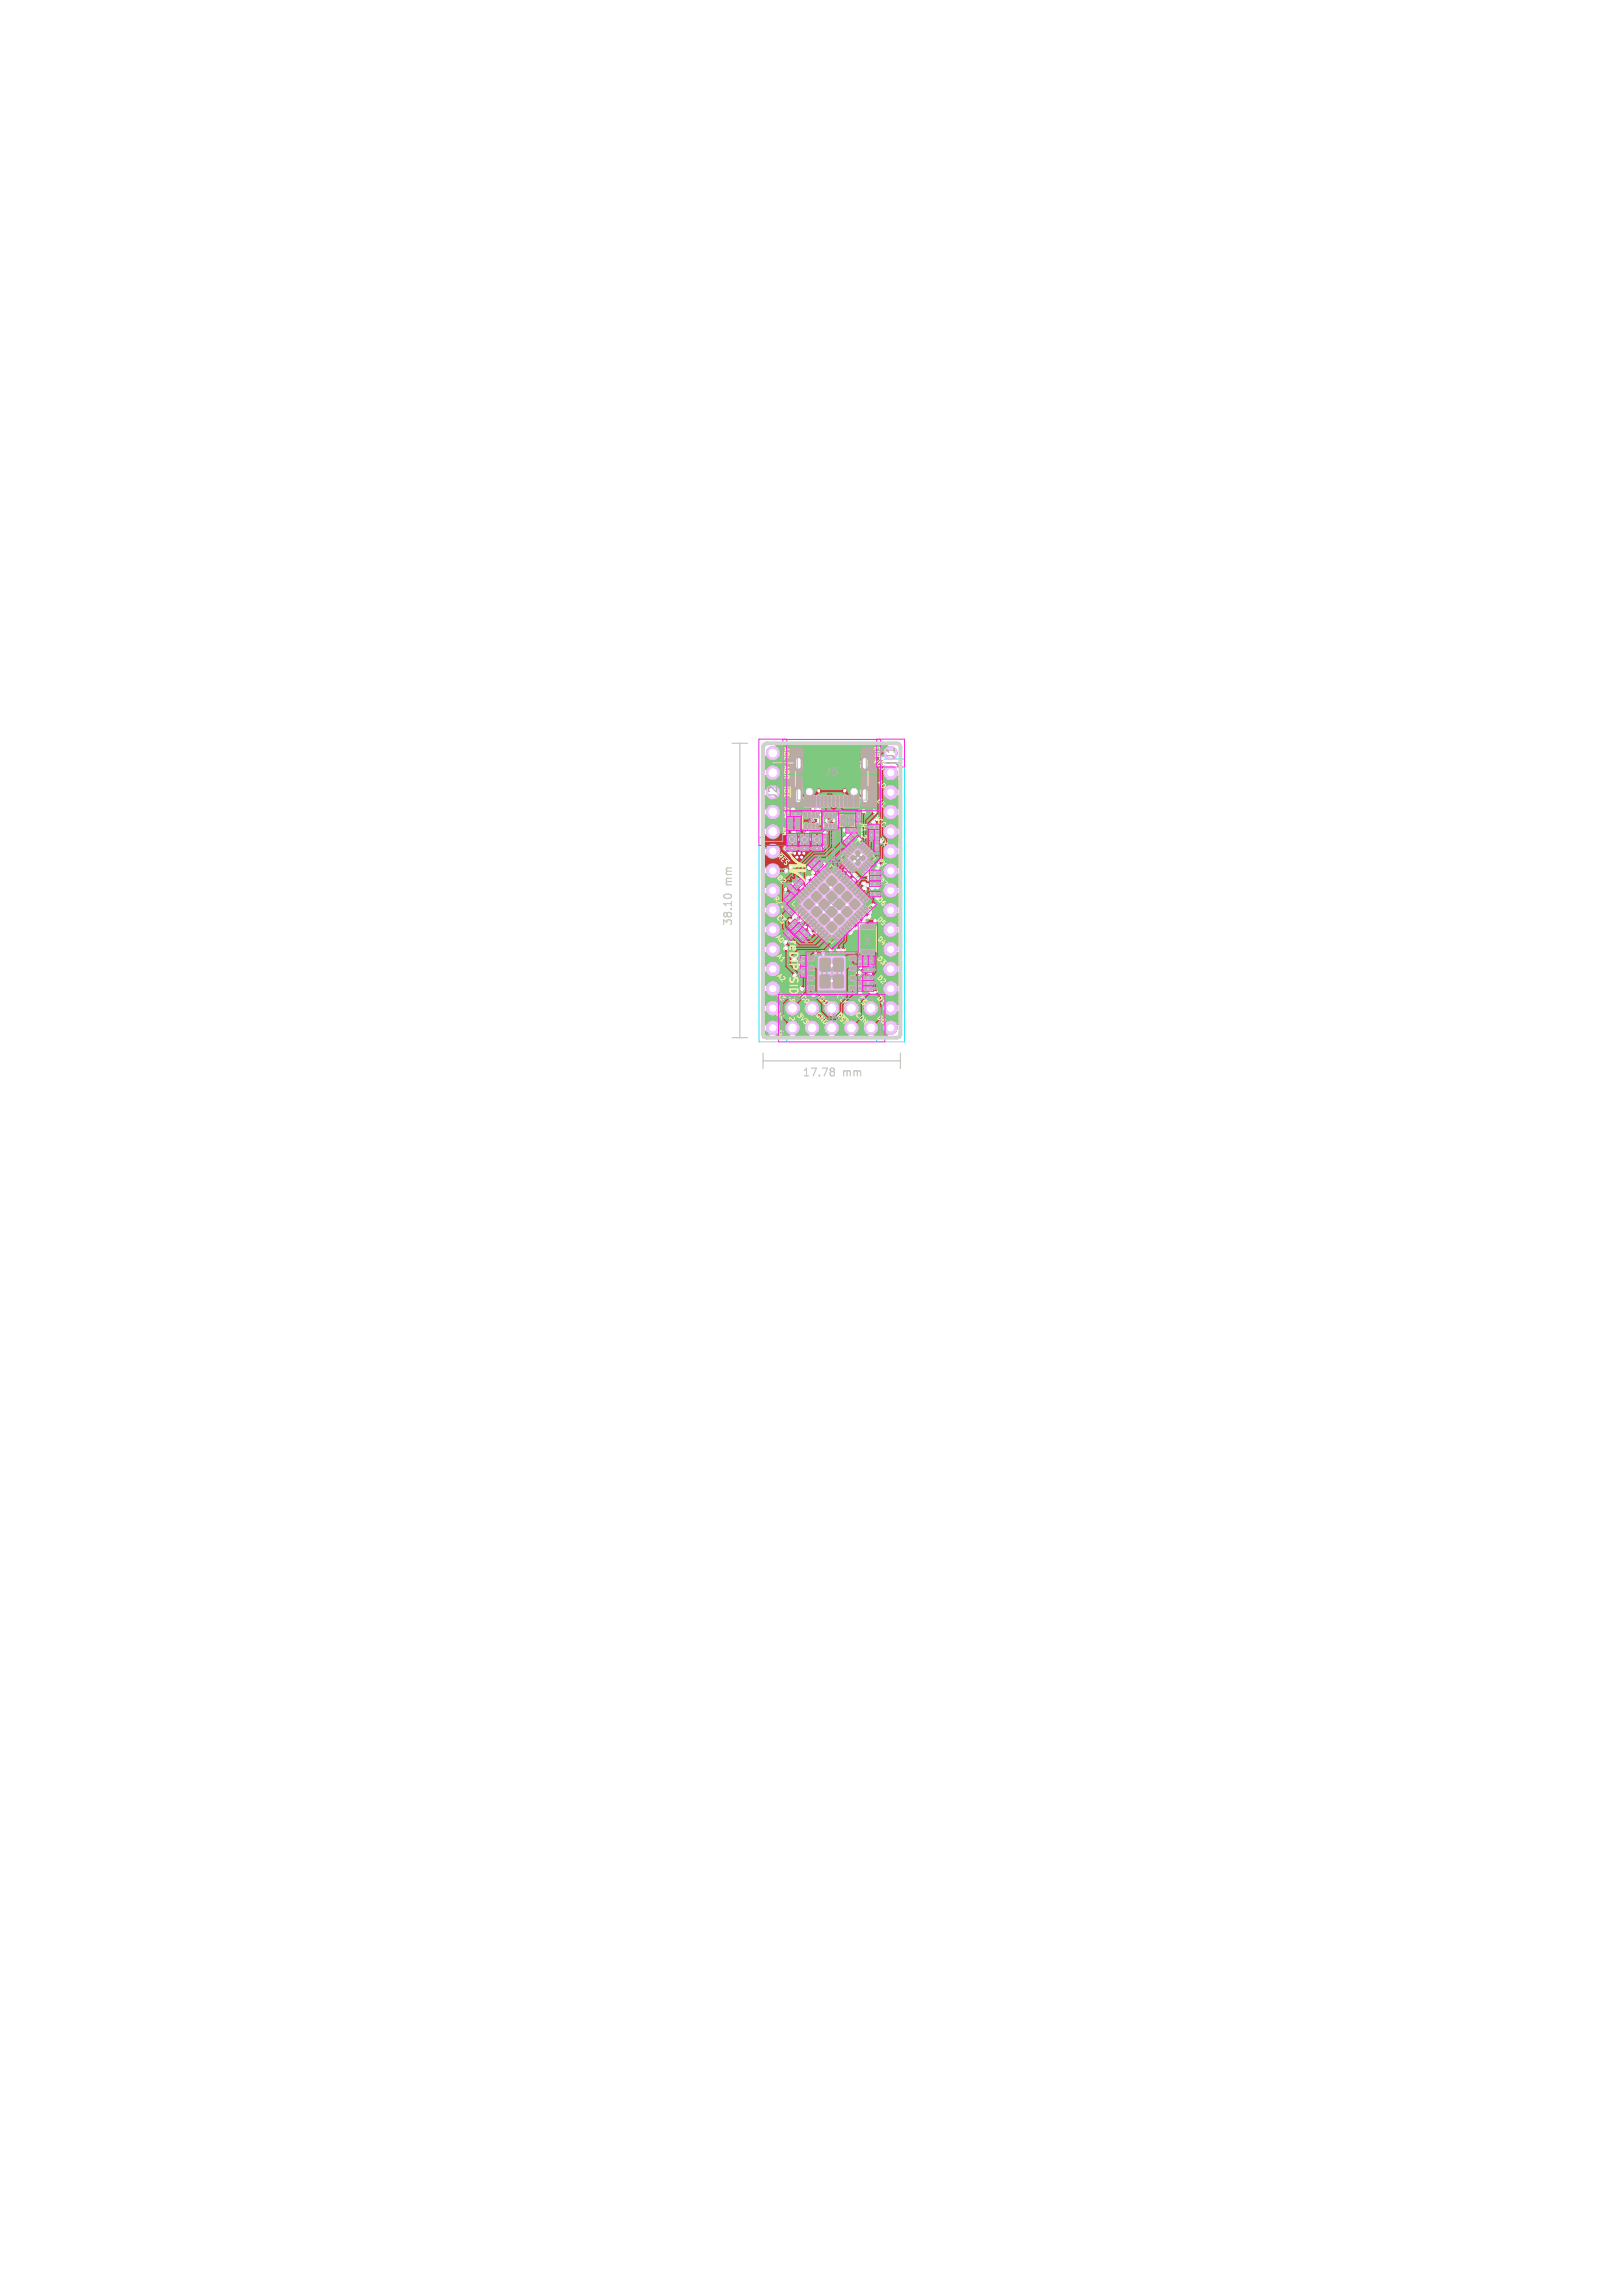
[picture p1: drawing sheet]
<svg xmlns="http://www.w3.org/2000/svg" width="210mm" height="297mm" viewBox="0 0 210 297" stroke-linecap="round" stroke-linejoin="round" font-family="sans-serif">
<defs><g id="words">
<text font-size="1.5" fill="#fff" x="109.2" y="105.2" transform="rotate(-90 109.2 105.2)">6581</text>
<g font-size="1.4" fill="#afafaf">
<text x="106.6" y="100.6">J5</text>
<text x="116" y="98.4" transform="rotate(-90 116 98.4)">J1</text>
<text x="100.7" y="103.5" transform="rotate(-90 100.7 103.5)">J2</text>
<text x="107" y="118.7" transform="rotate(-45 107 118.7)">U11</text>
<text x="101.9" y="121.4" transform="rotate(90 101.9 121.4)">reDIP</text>
<text x="106" y="126.7">U10</text>
<text x="106.5" y="126.6">U9</text>
<text x="106.6" y="132.5">J6</text>
</g>
<g font-size="1.4" fill="#c2c2c2">
<text x="94.9" y="119.9" transform="rotate(-90 94.9 119.9)">38.10</text>
<text x="94.9" y="114.6" transform="rotate(-90 94.9 114.6)">mm</text>
<text x="103.8" y="139.5">17.78</text>
<text x="109.1" y="139.5">mm</text>
</g>
<text font-size="1.4" fill="#fff" x="106.5" y="119.6">U5</text>
<text font-size="1.4" fill="#585d84" x="116" y="117.5" transform="rotate(-90 116 117.5)">J3</text>
<text font-size="1.4" fill="#4d7fc4" x="100.7" y="122.6" transform="rotate(-90 100.7 122.6)">J4</text>
<text font-size="1.4" fill="#f2eda1" x="101.9" y="126.5" transform="rotate(90 101.9 126.5)">SID</text>
<g font-size="1.1" fill="#afafaf">
<text x="113" y="112.9" transform="rotate(-90 113 112.9)">tnt</text>
<text x="113" y="125.5" transform="rotate(-90 113 125.5)">Lem</text>
<text x="113" y="128.7" transform="rotate(-90 113 128.7)">Dag</text>
</g>
<text font-size="1" fill="#afafaf" x="110" y="110.8" transform="rotate(45 110 110.8)">U6</text>
<g font-size=".8" fill="#f2eda1">
<text x="101.3" y="96.6" transform="rotate(90 101.3 96.6)">AOL</text>
<text x="101.3" y="99" transform="rotate(90 101.3 99)">AOR</text>
<text x="101.3" y="101.6" transform="rotate(90 101.3 101.6)">~{IO1} A5</text>
<text x="113" y="96.5" transform="rotate(90 113 96.5)">EIR</text>
<text x="113.3" y="101.4" transform="rotate(45 113.3 101.4)">AO</text>
<text x="101" y="106.9" transform="rotate(90 101 106.9)">A8</text>
<text x="111.3" y="106.4" transform="rotate(90 111.3 106.4)">R1.2</text>
<text x="113.2" y="103.7" transform="rotate(45 113.2 103.7)">EIL</text>
<text x="100.1" y="121.4" transform="rotate(45 100.1 121.4)">A0</text>
<text x="100.3" y="123.8" transform="rotate(45 100.3 123.8)">A1</text>
<text x="113.3" y="121.6" transform="rotate(45 113.3 121.6)">D4</text>
<text x="100.2" y="131.4" transform="rotate(45 100.2 131.4)">A4</text>
<text x="100.3" y="128.9" transform="rotate(45 100.3 128.9)">A3</text>
<text x="100.3" y="126.4" transform="rotate(45 100.3 126.4)">A2</text>
<text x="102" y="131.4" transform="rotate(90 102 131.4)">2</text>
<text x="102" y="128.9" transform="rotate(90 102 128.9)">3</text>
<text x="103.1" y="129" transform="rotate(45 103.1 129)">IO0</text>
<text x="105.3" y="131.4" transform="rotate(45 105.3 131.4)">GND</text>
<text x="105.5" y="129.1" transform="rotate(45 105.5 129.1)">IO1</text>
<text x="108" y="129" transform="rotate(45 108 129)">CLK</text>
<text x="108.5" y="130.3" transform="rotate(-45 108.5 130.3)">IO1</text>
<text x="110.4" y="131.4" transform="rotate(45 110.4 131.4)">CDN</text>
<text x="111" y="130.3" transform="rotate(-45 111 130.3)">CLK</text>
<text x="113.2" y="129.3" transform="rotate(45 113.2 129.3)">D1</text>
<text x="113.2" y="131.8" transform="rotate(45 113.2 131.8)">D0</text>
<text x="100.4" y="133.7" transform="rotate(45 100.4 133.7)">G</text>
<text x="103.4" y="132.9" transform="rotate(-45 103.4 132.9)">IO2</text>
<text x="106" y="132.9" transform="rotate(-45 106 132.9)">3V3</text>
<text x="108.5" y="132.9" transform="rotate(-45 108.5 132.9)">GND</text>
</g>
<g font-size=".8" fill="#fff">
<text x="112.7" y="98.6" transform="rotate(45 112.7 98.6)">VDD</text>
<text x="100.3" y="110.9" transform="rotate(45 100.3 110.9)">~{RES}</text>
<text x="110.5" y="113.9" transform="rotate(-90 110.5 113.9)">SCL</text>
<text x="113.3" y="111.5" transform="rotate(45 113.3 111.5)">PY</text>
<text x="113.3" y="119.1" transform="rotate(45 113.3 119.1)">D5</text>
<text x="113.3" y="116.5" transform="rotate(45 113.3 116.5)">D6</text>
</g>
<g font-size=".8" fill="#afafaf">
<text x="102.5" y="106.1" transform="rotate(-90 102.5 106.1)">5V</text>
<text x="112.9" y="105.9" transform="rotate(45 112.9 105.9)">VCC</text>
<text x="101.8" y="109" transform="rotate(-90 101.8 109)">VCBT</text>
<text x="103" y="110" transform="rotate(-90 103 110)">1V2</text>
<text x="104.6" y="110.1" transform="rotate(-90 104.6 110.1)">1V2</text>
<text x="110.5" y="111.7" transform="rotate(-90 110.5 111.7)">SDA</text>
<text x="113.4" y="108.8" transform="rotate(45 113.4 108.8)">PX</text>
<text x="113.5" y="114" transform="rotate(45 113.5 114)">D7</text>
<text x="99.8" y="116.4" transform="rotate(45 99.8 116.4)">R/~{W}</text>
<text x="106.1" y="115.1" transform="rotate(-90 106.1 115.1)">CERN-OHL-S</text>
</g>
<text font-size=".8" fill="#c83434" x="107.1" y="112.6" transform="rotate(-90 107.1 112.6)">v2</text>
<g font-size=".8" fill="#ff26e2">
<text x="100.2" y="118.8" transform="rotate(45 100.2 118.8)">~{CS}</text>
<text x="113.2" y="124.2" transform="rotate(45 113.2 124.2)">D3</text>
<text x="113.2" y="126.6" transform="rotate(45 113.2 126.6)">D2</text>
</g>
<text font-size=".8" fill="#e8b2a7" x="113.6" y="132.9" transform="rotate(-45 113.6 132.9)">CDN</text>
<g font-size=".7" fill="#afafaf">
<text x="107.5" y="107.6" transform="rotate(90 107.5 107.6)">Date</text>
<text x="107.5" y="109.8" transform="rotate(90 107.5 109.8)">code</text>
<text x="112.7" y="122.4" transform="rotate(-90 112.7 122.4)">SW1</text>
</g>
<text font-size=".7" fill="#f2eda1" x="111.9" y="108.7" transform="rotate(-90 111.9 108.7)">U8</text>
<g font-size=".6" fill="#585d84">
<text x="102.7" y="101.1">C14</text>
<text x="111.3" y="101.1">C15</text>
<text x="110.8" y="105.5" transform="rotate(-90 110.8 105.5)">C13</text>
</g>
<g font-size=".6" fill="#afafaf">
<text x="104.5" y="106.5">U4</text>
<text x="107" y="106.5">U7</text>
</g>
<text font-size=".5" fill="#afafaf" x="109.3" y="106.4">X1</text>
<text font-size=".4" fill="#585d84" x="102.1" y="104.2" transform="rotate(-90 102.1 104.2)">JP1</text>
<g font-size=".3" fill="#afafaf">
<text x="103.3" y="105.5">R12</text>
<text x="104.9" y="106.8" transform="rotate(-90 104.9 106.8)">C2</text>
<text x="110.6" y="107.6">C25</text>
<text x="111.3" y="106.8" transform="rotate(-90 111.3 106.8)">R13</text>
<text x="112" y="107.2">R11</text>
<text x="101.5" y="110">C6</text>
<text x="102.7" y="108.9" transform="rotate(-90 102.7 108.9)">U2</text>
<text x="103.1" y="110">C4</text>
<text x="104.3" y="108.9" transform="rotate(-90 104.3 108.9)">U1</text>
<text x="104.8" y="110">C8</text>
<text x="105.8" y="111.5" transform="rotate(-45 105.8 111.5)">R22</text>
<text x="105.9" y="108.9" transform="rotate(-90 105.9 108.9)">U3</text>
<text x="106.3" y="111.9" transform="rotate(-45 106.3 111.9)">R23</text>
<text x="106.9" y="109.6" transform="rotate(-90 106.9 109.6)">C7</text>
<text x="110.2" y="108.6" transform="rotate(-45 110.2 108.6)">C10</text>
<text x="113" y="109" transform="rotate(-90 113 109)">R8</text>
<text x="113.6" y="113.8">C9</text>
<text x="113.6" y="113.1">C11</text>
<text x="113.7" y="110.7" transform="rotate(-90 113.7 110.7)">C12</text>
<text x="113.7" y="109" transform="rotate(-90 113.7 109)">R9</text>
<text x="101" y="117" transform="rotate(45 101 117)">R20</text>
<text x="101.5" y="116.2" transform="rotate(-45 101.5 116.2)">C21</text>
<text x="101.6" y="114.4" transform="rotate(45 101.6 114.4)">R21</text>
<text x="102.8" y="114.5" transform="rotate(-45 102.8 114.5)">C19</text>
<text x="103" y="119.5" transform="rotate(-45 103 119.5)">C22</text>
<text x="103.5" y="120" transform="rotate(-45 103.5 120)">C23</text>
<text x="113.7" y="114.6">C20</text>
<text x="113.7" y="115.9">C24</text>
<text x="101.3" y="120.4" transform="rotate(45 101.3 120.4)">R6</text>
<text x="103.7" y="124.7" transform="rotate(-90 103.7 124.7)">R17</text>
<text x="103.8" y="121.6" transform="rotate(45 103.8 121.6)">C18</text>
<text x="104.3" y="121.1" transform="rotate(45 104.3 121.1)">R14</text>
<text x="111.5" y="124.1" transform="rotate(-90 111.5 124.1)">C17</text>
<text x="112.2" y="124.1" transform="rotate(-90 112.2 124.1)">R15</text>
<text x="112.8" y="125.7">R5</text>
<text x="112.9" y="123.9" transform="rotate(-90 112.9 123.9)">D1</text>
<text x="103.7" y="126.2" transform="rotate(-90 103.7 126.2)">R16</text>
<text x="111.5" y="127.2" transform="rotate(-90 111.5 127.2)">C16</text>
<text x="112.8" y="128.1">R18</text>
<text x="112.8" y="127.4">R19</text>
<text x="112.8" y="126.7">R4</text>
</g>
<g font-size=".3" fill="#585d84">
<text x="104.8" y="104.5" transform="rotate(-90 104.8 104.5)">C1</text>
<text x="109.1" y="105.8" transform="rotate(-90 109.1 105.8)">R7</text>
<text x="109.1" y="104.6" transform="rotate(-90 109.1 104.6)">R10</text>
<text x="103.4" y="108.2" transform="rotate(-90 103.4 108.2)">R1</text>
</g>
<g font-size=".3" fill="#c83434">
<text x="104.1" y="108.2" transform="rotate(-90 104.1 108.2)">R3</text>
<text x="105.7" y="108.1" transform="rotate(-90 105.7 108.1)">R2</text>
</g>
</g></defs>
<g fill="none" stroke="#585d84" stroke-width=".13">
<path d="M101.8 96.2v2.2h.9a.6 .6 0 0 1 .6-.6 .6 .6 0 0 1 .6 .6h7.4a.6 .6 0 0 1 .6-.6 .6 .6 0 0 1 .6 .6M101.8 96.2h11.6v2.2M105.6 97.4l-.3-.1v-.1l.2-.1 .1 .2v.3h-.3M106 97.2l.2-.1 .2 .2-.1 .3h-.3M106 96.9v.8M106.7 97.2l.1-.1 .3 .1v.3l-.1 .1h-.3zM107.4 97.2l.2-.1 .2 .2-.1 .3h-.3M109 96.9v.8h-.4M109.4 96.9v.6l.1 .2 .3-.1v-.1v-.6M114 98.7h1.9l.6 .7v34.9h-2.5zM98.7 108.9h1.9l.7 .6v24.8h-2.6zM102 116.7h11.3v3.3l-1.1 1.1h-10.2z"/>
<path d="M102.5 100.3h1.3l.3 .3v.6h-1.6zM103 106.8h.3v.6h-.3zM103.7 106.8h.3v.6h-.3zM104.4 103.7h.5v1h-.5zM104.4 106.1v1h.5v-1M105.3 106.8h.3v.6h-.3zM109.3 105.3v.6h.3v-.6M110.1 104.1h.8v1.6h-.8zM110.6 106.6h1.2l.6 .7v2.4h-1.8zM111.1 100.3h1.3l.3 .3v.6h-1.6zM105.7 123.5h3.9v4.9h-3l-.9-1z"/>
</g>
<g fill="none" stroke="#26e9ff" stroke-width=".13">
<path d="M101.8 100h3v1.5h-3zM113.4 98.2h3.6v36.6h-3.6zM113.4 100h-3v1.5h3M98.2 108.4h3.6v26.4h-3.6zM101.4 102.9h1v1.8h-1zM101.7 115h11.8v7.8h-11.8zM103.5 106.4v1.4M104.2 103.3h.9v1.8h-.9zM104.2 106.4h-1.4v1.4h1.4v-2.1h.9v2.1h.7v-1.4h-.7M104.2 107.5h.9M109.1 103.5h.7M109.8 106.4v-3h1.5v3"/>
<path d="M109.8 104.9h-.7v1.4M113.4 106.4h-3.8v3.6h3.8M103.9 123.2h7.4v5.4h-7.4z"/>
<circle cx="102" cy="106.4" r=".5"/>
<circle cx="102" cy="107.8" r=".5"/>
<circle cx="103.3" cy="108.6" r=".5"/>
<circle cx="104.9" cy="108.6" r=".5"/>
<circle cx="109.2" cy="113.7" r=".5"/>
<circle cx="109.2" cy="111.7" r=".5"/>
</g>
<path d="M100 98.7h2.7M104 98.7h2.9a.7 .7 0 0 0 .7 .7 .7 .7 0 0 0 .7-.7h3M112.6 98.7h2.6M98.9 108.9h1.1M101.9 116.7v4.4M105.3 109.9v-.3h.6v.3M105.6 109l-.3 .1 .1 .2M105.6 109.6v.2M105.8 109l.1 .2v.1M113.4 116.7v5.8M104.2 128.5h5.4M105.7 123.4h3.9" fill="none" stroke="#e8b2a7" stroke-width=".13"/>
<path d="M112.2 111.2v.3M102.4 125.5l-.1 .3 .3 .2 .5-.5v.5" fill="none" stroke="#e8b2a7" stroke-width=".15"/>
<path d="M108 101.1a.39 .39 0 0 0-.3 .4M108.2 101l.5 .1 .1 .1v.3M108.2 101.1l-.1 .1 .1 .3" fill="none" stroke="#e8b2a7" stroke-width=".2"/>
<path d="M102.5 111.9l.2-.2 .3 .1 .2-.1 .1-.3h.4l.1 .3 .2 .1 .3-.1 .3 .2-.2 .3v.1l-.5 .3a.38 .38 0 0 0-.6-.2 .38 .38 0 0 0 0 .6 .38 .38 0 0 0 .6-.1l.5 .2v.1l.2 .3-.3 .3-.3-.2-.2 .1-.1 .3h-.4v-.3l-.3-.1-.3 .2-.2-.3 .1-.3v-.2l-.4-.1v-.4h.3l.1-.3z" fill="#e8b2a7"/>
<path d="M102.5 100h2.3v1.5h-2.3M111.1 100h2.4v1.5h-2.4M110 104.7v.3M110.6 109.8h1.8M110.6 106.6h2.5M111.1 104.7v.3" fill="none" stroke="#e8b2a7" stroke-width=".13"/>
<g fill="#e8b2a7">
<path d="M105.3 99.9h1.9v.5l-1.9 .1z"/>
<path d="M106 104h.5v1.8l-.5-.1z"/>
<path d="M105.3 100.6h1.9v.5h-1.5l-.3-.1z"/>
<path d="M105.3 101.3h1.9v.6l-1.5-.1a.45 .45 0 0 1-.4-.5z"/>
<path d="M105.4 104.2l.3-.2h.2l-.1 1.7h-.5v-1.2z"/>
<path d="M106.6 104h.6v1.2a.49 .49 0 0 1-.6 .5z"/>
<circle cx="106.3" cy="102.9" r=".97"/>
</g>
<path d="M102.3 103.6v.4M104.3 104.1v.2M104.3 106.5v.2M105 104.1v.2" fill="none" stroke="#e8b2a7" stroke-width=".13"/>
<g fill="#e8b2a7">
<path d="M107.6 110.5h.9v.2h-.9z"/>
<path d="M107.6 109.6h.9v.1h-.6l.6 .4v.2h-.9v-.2h.7l-.7-.3z"/>
<path d="M107.6 110.9h.9v.1h-.7l.7 .2v.2l-.7 .2h.7v.1h-.9v-.2l.7-.2-.7-.2z"/>
<path d="M107.6 113.8h.9v.4a.46 .46 0 0 1-.4 .4 .46 .46 0 0 1-.5-.4v-.2h.2v.2a.31 .31 0 0 0 .4 .2 .31 .31 0 0 0 .2-.4h-.8z"/>
<path d="M107.6 111.9h.9v.2h-.3v.3l.3 .1v.2l-.4-.1a.25 .25 0 0 1-.3 .1 .25 .25 0 0 1-.2-.3v-.3h.2v.3a.13 .13 0 0 0 .1 .1 .13 .13 0 0 0 .1-.2v-.2h-.4z"/>
<path d="M107.7 113a.49 .49 0 0 1 .8 0 .49 .49 0 0 1-.3 .7 .49 .49 0 0 1-.6-.4h.1a.3 .3 0 0 0 .5 .2 .3 .3 0 0 0 0-.5 .33 .33 0 0 0-.5 .3h-.1z"/>
<path d="M106.3 107.6a2.92 2.92 0 0 0 2.2-1.8 1.91 1.91 0 0 1-1.1 1.8h1.1v.5h-2.2z"/>
<path d="M106.3 108.3h2.2v.4a2.92 2.92 0 0 0-2.2 1.8 1.9 1.9 0 0 1 1.1-1.8h-1.1z"/>
</g>
<g fill="#fff" stroke="#fff" stroke-width=".13">
<circle cx="109.6" cy="117.1" r=".1"/>
<circle cx="105.7" cy="117.1" r=".1"/>
<circle cx="107.6" cy="124.9" r=".1"/>
<circle cx="111.3" cy="128.4" r=".1"/>
<circle cx="113.5" cy="112.5" r=".1"/>
<circle cx="106.2" cy="105.5" r=".1"/>
<circle cx="106.5" cy="109.5" r=".1"/>
<circle cx="103.7" cy="110.9" r=".1"/>
<circle cx="103.1" cy="110.9" r=".1"/>
<circle cx="102.8" cy="110.4" r=".1"/>
<circle cx="103.4" cy="110.4" r=".1"/>
<circle cx="104" cy="110.4" r=".1"/>
<circle cx="109.3" cy="107.5" r=".1"/>
<circle cx="103.6" cy="105.7" r=".1"/>
<circle cx="104.5" cy="107.6" r=".1"/>
<circle cx="107.5" cy="114.8" r=".1"/>
<circle cx="108.5" cy="105.8" r=".1"/>
<circle cx="109.8" cy="108.1" r=".1"/>
<circle cx="107.8" cy="106.2" r=".1"/>
<circle cx="105.2" cy="128.7" r=".1"/>
<circle cx="105.6" cy="120.8" r=".1"/>
<circle cx="101.7" cy="115.1" r=".1"/>
<circle cx="109.3" cy="108.5" r=".1"/>
<circle cx="106.8" cy="107.8" r=".1"/>
<circle cx="102.2" cy="110.3" r=".1"/>
<circle cx="111.2" cy="108.6" r=".1"/>
<circle cx="110.5" cy="107.9" r=".1"/>
<circle cx="113" cy="117.1" r=".1"/>
<circle cx="111.5" cy="125.2" r=".1"/>
<circle cx="104.7" cy="112.3" r=".1"/>
<circle cx="104.3" cy="120" r=".1"/>
<circle cx="112.9" cy="114.8" r=".1"/>
<circle cx="103.3" cy="108.6" r=".1"/>
<circle cx="105.9" cy="102.4" r=".1"/>
<circle cx="105.2" cy="104.7" r=".1"/>
<circle cx="113.1" cy="105.1" r=".1"/>
<circle cx="108.5" cy="122.9" r=".1"/>
<circle cx="109.1" cy="122.9" r=".1"/>
<circle cx="110.4" cy="120.1" r=".1"/>
<circle cx="107.5" cy="122.9" r=".1"/>
<circle cx="103.7" cy="114.9" r=".1"/>
<circle cx="102.8" cy="126.2" r=".1"/>
<circle cx="112.3" cy="114.7" r=".1"/>
<circle cx="111.8" cy="115" r=".1"/>
<circle cx="112.4" cy="118.6" r=".1"/>
<circle cx="111.8" cy="118.7" r=".1"/>
<circle cx="111.7" cy="119.3" r=".1"/>
<circle cx="105" cy="120.7" r=".1"/>
<circle cx="104.9" cy="120.1" r=".1"/>
<circle cx="111.1" cy="119.4" r=".1"/>
<circle cx="102.6" cy="118.7" r=".1"/>
<circle cx="103.1" cy="118.3" r=".1"/>
<circle cx="103.8" cy="119" r=".1"/>
<circle cx="112.5" cy="118" r=".1"/>
<circle cx="111" cy="120" r=".1"/>
<circle cx="111.7" cy="114.4" r=".1"/>
<circle cx="102.7" cy="106.7" r=".1"/>
<circle cx="110" cy="120.6" r=".1"/>
<circle cx="103.8" cy="127.9" r=".1"/>
<circle cx="104.5" cy="114.3" r=".1"/>
<circle cx="104.6" cy="113.6" r=".1"/>
<circle cx="105.2" cy="113.6" r=".1"/>
<circle cx="111.1" cy="125.9" r=".1"/>
<circle cx="105.5" cy="123.3" r=".1"/>
<circle cx="106.4" cy="123.3" r=".1"/>
<circle cx="111" cy="113.8" r=".1"/>
<circle cx="109.5" cy="112.6" r=".1"/>
<circle cx="112.7" cy="126" r=".1"/>
<circle cx="105.9" cy="106.2" r=".1"/>
<circle cx="112.4" cy="113.6" r=".1"/>
<circle cx="104.9" cy="108.6" r=".1"/>
<circle cx="102.6" cy="104.8" r=".1"/>
<circle cx="105.9" cy="104.7" r=".1"/>
<circle cx="111.7" cy="105.1" r=".1"/>
<circle cx="102.7" cy="107.7" r=".1"/>
<circle cx="110.5" cy="102.5" r=".33"/>
<circle cx="104.7" cy="102.5" r=".33"/>
<circle cx="112.7" cy="130.5" r=".5"/>
<circle cx="112.7" cy="133" r=".5"/>
<circle cx="110.2" cy="130.5" r=".5"/>
<circle cx="110.2" cy="133" r=".5"/>
<circle cx="107.6" cy="130.5" r=".5"/>
<circle cx="107.6" cy="133" r=".5"/>
<circle cx="105.1" cy="130.5" r=".5"/>
<circle cx="105.1" cy="133" r=".5"/>
<circle cx="102.5" cy="130.5" r=".5"/>
<circle cx="102.5" cy="133" r=".5"/>
<circle cx="100" cy="97.5" r=".5"/>
<circle cx="100" cy="100" r=".5"/>
<circle cx="100" cy="105.1" r=".5"/>
<circle cx="100" cy="107.6" r=".5"/>
<circle cx="100" cy="110.2" r=".4"/>
<circle cx="100" cy="112.7" r=".4"/>
<circle cx="100" cy="115.2" r=".4"/>
<circle cx="100" cy="117.8" r=".4"/>
<circle cx="100" cy="120.3" r=".4"/>
<circle cx="100" cy="122.9" r=".4"/>
<circle cx="100" cy="125.4" r=".4"/>
<circle cx="100" cy="127.9" r=".4"/>
<circle cx="100" cy="130.5" r=".4"/>
<circle cx="100" cy="133" r=".4"/>
<circle cx="115.2" cy="100" r=".4"/>
<circle cx="115.2" cy="102.5" r=".4"/>
<circle cx="115.2" cy="105.1" r=".4"/>
<circle cx="115.2" cy="107.6" r=".4"/>
<circle cx="115.2" cy="110.2" r=".4"/>
<circle cx="115.2" cy="112.7" r=".4"/>
<circle cx="115.2" cy="115.2" r=".4"/>
<circle cx="115.2" cy="117.8" r=".4"/>
<circle cx="115.2" cy="120.3" r=".4"/>
<circle cx="115.2" cy="122.9" r=".4"/>
<circle cx="115.2" cy="125.4" r=".4"/>
<circle cx="115.2" cy="127.9" r=".4"/>
<circle cx="115.2" cy="130.5" r=".4"/>
<circle cx="115.2" cy="133" r=".4"/>
</g>
<path d="M103.3 98.4v.8M111.9 98.4v.8M103.3 102.4v1.1M111.9 102.4v1.1" fill="none" stroke="#fff" stroke-width=".6"/>
<g fill="#1ac8c8" stroke="#1ac8c8" stroke-width=".13">
<path d="M104.2 127.6l1.5-.1 .1 .2v.3l-.1 .1h-1.4l-.1-.1z"/>
<path d="M104.2 126.3h1.5l.1 .1v.4l-.1 .1h-1.4l-.1-.2z"/>
<path d="M104.2 125h1.5l.1 .1v.4l-.1 .1h-1.4l-.1-.2z"/>
<path d="M104.2 123.8l1.5-.1 .1 .2v.3l-.1 .1h-1.4l-.1-.1z"/>
<path d="M109.5 123.8l1.5-.1 .1 .2v.3l-.2 .1h-1.4l-.1-.1z"/>
<path d="M109.5 125h1.5l.1 .1v.4l-.2 .1h-1.4l-.1-.2z"/>
<path d="M109.5 126.3h1.5l.1 .1v.4l-.2 .1h-1.4l-.1-.2z"/>
<path d="M109.5 127.6l1.5-.1 .1 .2v.3l-.2 .1h-1.4l-.1-.1z"/>
<path d="M112.9 121.2h.2v1.3h-.2z"/>
<path d="M112.5 121.2h.2v1.3h-.2z"/>
<path d="M112.1 121.2h.2v1.3h-.2z"/>
<path d="M111.7 121.2h.2v1.3h-.2z"/>
<path d="M111.3 121.2h.2v1.3h-.2z"/>
<path d="M110.9 121.2h.2v1.3h-.2z"/>
<path d="M110.5 121.2h.2v1.3h-.2z"/>
<path d="M110.1 121.2h.2v1.3h-.2z"/>
<path d="M109.7 121.2h.2v1.3h-.2z"/>
<path d="M109.3 121.2h.2v1.3h-.2z"/>
<path d="M108.9 121.2h.2v1.3h-.2z"/>
<path d="M108.5 121.2h.2v1.3h-.2z"/>
<path d="M108.1 121.2h.2v1.3h-.2z"/>
<path d="M107.7 121.2h.2v1.3h-.2z"/>
<path d="M107.3 121.2h.2v1.3h-.2z"/>
<path d="M106.9 121.2h.2v1.3h-.2z"/>
<path d="M106.5 121.2h.2v1.3h-.2z"/>
<path d="M106.1 121.2h.2v1.3h-.2z"/>
<path d="M105.7 121.2h.2v1.3h-.2z"/>
<path d="M105.3 121.2h.2v1.3h-.2z"/>
<path d="M104.9 121.2h.2v1.3h-.2z"/>
<path d="M104.5 121.2h.2v1.3h-.2z"/>
<path d="M104.1 121.2h.2v1.3h-.2z"/>
<path d="M103.7 121.2h.2v1.3h-.2z"/>
<path d="M103.3 121.2h.2v1.3h-.2z"/>
<path d="M102.1 115.3h.2v1.4l-.2-.1z"/>
<path d="M102.5 115.3h.2v1.4l-.2-.1z"/>
<path d="M102.9 115.3h.2v1.4l-.2-.1z"/>
<path d="M103.3 115.3h.2v1.4l-.2-.1z"/>
<path d="M103.7 115.3h.2v1.4l-.2-.1z"/>
<path d="M104.1 115.3h.2v1.4l-.2-.1z"/>
<path d="M104.5 115.3h.2v1.4l-.2-.1z"/>
<path d="M104.9 115.3h.2v1.4l-.2-.1z"/>
<path d="M105.3 115.3h.2v1.4l-.2-.1z"/>
<path d="M105.7 115.3h.2v1.4l-.2-.1z"/>
<path d="M106.1 115.3h.2v1.4l-.2-.1z"/>
<path d="M106.5 115.3h.2v1.4l-.2-.1z"/>
<path d="M106.9 115.3h.2v1.4l-.2-.1z"/>
<path d="M107.3 115.3h.2v1.4l-.2-.1z"/>
<path d="M107.7 115.3h.2v1.4l-.2-.1z"/>
<path d="M108.1 115.3h.2v1.4l-.2-.1z"/>
<path d="M108.5 115.3h.2v1.4l-.2-.1z"/>
<path d="M108.9 115.3h.2v1.4l-.2-.1z"/>
<path d="M109.3 115.3h.2v1.4l-.2-.1z"/>
<path d="M109.7 115.3h.2v1.4l-.2-.1z"/>
<path d="M110.1 115.3h.2v1.4l-.2-.1z"/>
<path d="M110.5 115.3h.2v1.4l-.2-.1z"/>
<path d="M110.9 115.3h.2v1.4l-.2-.1z"/>
<path d="M111.3 115.3h.2v1.4l-.2-.1z"/>
<path d="M111.7 115.3h.2v1.4l-.2-.1z"/>
<path d="M112.1 115.3h.2v1.4l-.2-.1z"/>
<path d="M112.5 115.3h.2v1.4l-.2-.1z"/>
<path d="M112.9 115.3h.2v1.4l-.2-.1z"/>
<path d="M112.2 106.9h.9l.1 .2v.3l-.2 .1h-.8l-.1-.1z"/>
<path d="M112.2 107.9h.9l.1 .1v.4l-.2 .1h-.8l-.1-.2z"/>
<path d="M112.2 108.8h.9l.1 .2v.3l-.2 .1h-.8l-.1-.1z"/>
<path d="M110 108.8h.9l.1 .2v.3l-.2 .1h-.8l-.1-.1z"/>
<path d="M110 106.9h.9l.1 .2v.3l-.2 .1h-.8l-.1-.1z"/>
<path d="M110.1 105.3l.2-.1 .7 .1v.1v.6l-.2 .1-.7-.1v-.1z"/>
<path d="M110.1 103.7h.2h.7v.2v.6l-.2 .1-.7-.1v-.2z"/>
<path d="M112.2 100.3l.2-.1 .7 .1 .1 .2-.1 .7-.2 .1-.7-.1-.1-.2z"/>
<path d="M110.8 100.3l.1-.1 .8 .1 .1 .2-.1 .7-.2 .1-.7-.1-.1-.2z"/>
<path d="M103.5 100.3l.2-.1 .8 .1v.2v.7l-.2 .1-.8-.1v-.2z"/>
<path d="M102.1 100.3l.2-.1 .8 .1v.2v.7l-.2 .1-.8-.1v-.2z"/>
<path d="M109.3 105.8h.3v.3h-.3z"/>
<path d="M103 107.4h.3v.2h-.3z"/>
<path d="M103 106.7h.3v.2h-.3z"/>
<path d="M103.7 107.4h.3v.2h-.3z"/>
<path d="M103.7 106.7h.3v.2h-.3z"/>
<path d="M104.4 105.9h.5v.4h-.5z"/>
<path d="M104.4 106.8h.5v.5h-.5z"/>
<path d="M104.4 104.5h.5v.4h-.5z"/>
<path d="M104.4 103.5h.5v.5h-.5z"/>
</g>
<g fill="#9afff8" stroke="#9afff8" stroke-width=".13">
<path d="M104.2 127.5h1.5l.2 .2v.4l-.2 .1h-1.5l-.1-.2z"/>
<path d="M104.2 126.3l1.5-.1 .2 .2v.4l-.2 .1h-1.5l-.1-.2z"/>
<path d="M104.2 125h1.5l.2 .1v.4l-.2 .1h-1.5l-.1-.2z"/>
<path d="M104.2 123.7h1.5l.2 .2v.4l-.2 .1h-1.5l-.1-.2z"/>
<path d="M109.4 123.7h1.6l.1 .2v.4l-.2 .1h-1.4l-.1-.2z"/>
<path d="M109.4 125h1.6l.1 .1v.4l-.2 .1h-1.4l-.1-.2z"/>
<path d="M109.4 126.3l1.6-.1 .1 .2v.4l-.2 .1h-1.4l-.1-.2z"/>
<path d="M109.4 127.5h1.6l.1 .2v.4l-.2 .1h-1.4l-.1-.2z"/>
<path d="M112.9 121.1h.2l.1 .1v1.3l-.1 .1-.2-.1z"/>
<path d="M112.5 121.1h.2l.1 .1v1.3l-.1 .1-.2-.1z"/>
<path d="M112.1 121.1h.2l.1 .1v1.3l-.1 .1-.2-.1z"/>
<path d="M111.7 121.1h.2l.1 .1v1.3l-.1 .1-.2-.1z"/>
<path d="M111.3 121.1h.2l.1 .1v1.3l-.1 .1-.2-.1z"/>
<path d="M110.9 121.1h.2l.1 .1v1.3l-.1 .1-.2-.1z"/>
<path d="M110.5 121.1h.2l.1 .1v1.3l-.1 .1-.2-.1z"/>
<path d="M110.1 121.1h.2l.1 .1v1.3l-.1 .1-.2-.1z"/>
<path d="M109.7 121.1h.2l.1 .1v1.3l-.1 .1-.2-.1z"/>
<path d="M109.3 121.1h.2l.1 .1v1.3l-.1 .1-.2-.1z"/>
<path d="M108.9 121.1h.2l.1 .1v1.3l-.1 .1-.2-.1z"/>
<path d="M108.5 121.1h.2l.1 .1v1.3l-.1 .1-.2-.1z"/>
<path d="M108.1 121.1h.2l.1 .1v1.3l-.1 .1-.2-.1z"/>
<path d="M107.7 121.1h.2l.1 .1v1.3l-.1 .1-.2-.1z"/>
<path d="M107.3 121.1h.2l.1 .1v1.3l-.1 .1-.2-.1z"/>
<path d="M106.9 121.1h.2l.1 .1v1.3l-.1 .1-.2-.1z"/>
<path d="M106.5 121.1h.2l.1 .1v1.3l-.1 .1-.2-.1z"/>
<path d="M106.1 121.1h.2l.1 .1v1.3l-.1 .1-.2-.1z"/>
<path d="M105.7 121.1h.2l.1 .1v1.3l-.1 .1-.2-.1z"/>
<path d="M105.3 121.1h.2l.1 .1v1.3l-.1 .1-.2-.1z"/>
<path d="M104.9 121.1h.2l.1 .1v1.3l-.1 .1-.2-.1z"/>
<path d="M104.5 121.1h.2l.1 .1v1.3l-.1 .1-.2-.1z"/>
<path d="M104.1 121.1h.2l.1 .1v1.3l-.1 .1-.2-.1z"/>
<path d="M103.7 121.1h.2l.1 .1v1.3l-.1 .1-.2-.1z"/>
<path d="M103.3 121.1h.2l.1 .1v1.3l-.1 .1-.2-.1z"/>
<path d="M102.1 115.2h.2l.1 .1v1.3l-.1 .1-.2-.1z"/>
<path d="M102.5 115.2h.2l.1 .1v1.3l-.1 .1-.2-.1z"/>
<path d="M102.9 115.2h.2l.1 .1v1.3l-.1 .1-.2-.1z"/>
<path d="M103.3 115.2h.2l.1 .1v1.3l-.1 .1-.2-.1z"/>
<path d="M103.7 115.2h.2l.1 .1v1.3l-.1 .1-.2-.1z"/>
<path d="M104.1 115.2h.2l.1 .1v1.3l-.1 .1-.2-.1z"/>
<path d="M104.5 115.2h.2l.1 .1v1.3l-.1 .1-.2-.1z"/>
<path d="M104.9 115.2h.2l.1 .1v1.3l-.1 .1-.2-.1z"/>
<path d="M105.3 115.2h.2l.1 .1v1.3l-.1 .1-.2-.1z"/>
<path d="M105.7 115.2h.2l.1 .1v1.3l-.1 .1-.2-.1z"/>
<path d="M106.1 115.2h.2l.1 .1v1.3l-.1 .1-.2-.1z"/>
<path d="M106.5 115.2h.2l.1 .1v1.3l-.1 .1-.2-.1z"/>
<path d="M106.9 115.2h.2l.1 .1v1.3l-.1 .1-.2-.1z"/>
<path d="M107.3 115.2h.2l.1 .1v1.3l-.1 .1-.2-.1z"/>
<path d="M107.7 115.2h.2l.1 .1v1.3l-.1 .1-.2-.1z"/>
<path d="M108.1 115.2h.2l.1 .1v1.3l-.1 .1-.2-.1z"/>
<path d="M108.5 115.2h.2l.1 .1v1.3l-.1 .1-.2-.1z"/>
<path d="M108.9 115.2h.2l.1 .1v1.3l-.1 .1-.2-.1z"/>
<path d="M109.3 115.2h.2l.1 .1v1.3l-.1 .1-.2-.1z"/>
<path d="M109.7 115.2h.2l.1 .1v1.3l-.1 .1-.2-.1z"/>
<path d="M110.1 115.2h.2l.1 .1v1.3l-.1 .1-.2-.1z"/>
<path d="M110.5 115.2h.2l.1 .1v1.3l-.1 .1-.2-.1z"/>
<path d="M110.9 115.2h.2l.1 .1v1.3l-.1 .1-.2-.1z"/>
<path d="M111.3 115.2h.2l.1 .1v1.3l-.1 .1-.2-.1z"/>
<path d="M111.7 115.2h.2l.1 .1v1.3l-.1 .1-.2-.1z"/>
<path d="M112.1 115.2h.2l.1 .1v1.3l-.1 .1-.2-.1z"/>
<path d="M112.5 115.2h.2l.1 .1v1.3l-.1 .1-.2-.1z"/>
<path d="M112.9 115.2h.2l.1 .1v1.3l-.1 .1-.2-.1z"/>
<path d="M112.1 106.9h1l.1 .2v.4l-.2 .1h-.8l-.1-.2z"/>
<path d="M112.1 107.9l1-.1 .1 .2v.4l-.2 .1h-.8l-.1-.2z"/>
<path d="M112.1 108.8h1l.1 .2v.4l-.2 .1h-.8l-.1-.2z"/>
<path d="M109.9 108.8h1l.1 .2v.4l-.2 .1h-.8l-.1-.2z"/>
<path d="M109.9 106.9h1l.1 .2v.4l-.2 .1h-.8l-.1-.2z"/>
<path d="M110.1 105.2h.2h.7l.1 .2-.1 .7-.2 .1-.7-.1-.1-.2z"/>
<path d="M110.1 103.7l.2-.1 .7 .1 .1 .2-.1 .6-.2 .1-.7-.1-.1-.2z"/>
<path d="M112.1 100.3l.3-.1h.7l.1 .3v.7l-.3 .1h-.7l-.1-.3z"/>
<path d="M110.7 100.3l.2-.1h.8l.1 .3v.7l-.3 .1h-.7l-.2-.3z"/>
<path d="M103.5 100.3l.2-.1h.8l.1 .3-.1 .7-.2 .1h-.7l-.2-.3z"/>
<path d="M102.1 100.2h.8l.2 .1 .1 .7-.2 .3h-.7l-.2-.1-.1-.7z"/>
<path d="M109.3 105.7h.4v.4h-.4z"/>
<path d="M101.6 103h.6v.6h-.6z"/>
<path d="M101.6 104h.6v.6h-.6z"/>
<path d="M105.3 106.6h.4v.5h-.4z"/>
<path d="M105.3 107.2h.4v.5h-.4z"/>
<path d="M103 107.2h.4v.5h-.4z"/>
<path d="M103 106.6h.4v.5h-.4z"/>
<path d="M103.7 107.2h.4v.5h-.4z"/>
<path d="M103.7 106.6h.4v.5h-.4z"/>
<path d="M104.4 105.8h.6v.6h-.6z"/>
<path d="M104.4 106.8h.6v.5h-.6z"/>
<path d="M104.3 104.4h.6v.6h-.6z"/>
<path d="M104.3 103.5h.6v.5h-.6z"/>
<circle cx="107.6" cy="124.9" r=".12"/>
<circle cx="102.8" cy="110.4" r=".25"/>
<circle cx="103.1" cy="110.9" r=".25"/>
<circle cx="104" cy="110.4" r=".25"/>
<circle cx="103.7" cy="110.9" r=".25"/>
<circle cx="103.4" cy="110.4" r=".25"/>
<circle cx="109.6" cy="117.1" r=".12"/>
<circle cx="105.7" cy="117.1" r=".12"/>
<circle cx="107.5" cy="114.8" r=".12"/>
<circle cx="110.5" cy="102.5" r=".38"/>
<circle cx="104.7" cy="102.5" r=".38"/>
<circle cx="112.7" cy="130.5" r=".85"/>
<circle cx="112.7" cy="133" r=".85"/>
<circle cx="110.2" cy="130.5" r=".85"/>
<circle cx="110.2" cy="133" r=".85"/>
<circle cx="107.6" cy="130.5" r=".85"/>
<circle cx="107.6" cy="133" r=".85"/>
<circle cx="105.1" cy="130.5" r=".85"/>
<circle cx="105.1" cy="133" r=".85"/>
<circle cx="102.5" cy="130.5" r=".85"/>
<circle cx="102.5" cy="133" r=".85"/>
<circle cx="100" cy="97.5" r=".85"/>
<circle cx="100" cy="100" r=".85"/>
<circle cx="100" cy="102.5" r=".85"/>
<circle cx="100" cy="105.1" r=".85"/>
<circle cx="100" cy="107.6" r=".85"/>
<circle cx="115.2" cy="97.5" r=".85"/>
<circle cx="100" cy="110.2" r=".85"/>
<circle cx="100" cy="112.7" r=".85"/>
<circle cx="100" cy="115.2" r=".85"/>
<circle cx="100" cy="117.8" r=".85"/>
<circle cx="100" cy="120.3" r=".85"/>
<circle cx="100" cy="122.9" r=".85"/>
<circle cx="100" cy="125.4" r=".85"/>
<circle cx="100" cy="127.9" r=".85"/>
<circle cx="100" cy="130.5" r=".85"/>
<circle cx="100" cy="133" r=".85"/>
<circle cx="109.2" cy="111.7" r=".43"/>
<circle cx="109.2" cy="113.7" r=".43"/>
<circle cx="115.2" cy="100" r=".85"/>
<circle cx="115.2" cy="102.5" r=".85"/>
<circle cx="115.2" cy="105.1" r=".85"/>
<circle cx="115.2" cy="107.6" r=".85"/>
<circle cx="115.2" cy="110.2" r=".85"/>
<circle cx="115.2" cy="112.7" r=".85"/>
<circle cx="115.2" cy="115.2" r=".85"/>
<circle cx="115.2" cy="117.8" r=".85"/>
<circle cx="115.2" cy="120.3" r=".85"/>
<circle cx="115.2" cy="122.9" r=".85"/>
<circle cx="115.2" cy="125.4" r=".85"/>
<circle cx="115.2" cy="127.9" r=".85"/>
<circle cx="115.2" cy="130.5" r=".85"/>
<circle cx="115.2" cy="133" r=".85"/>
<circle cx="103.3" cy="108.7" r=".42"/>
<circle cx="104.9" cy="108.7" r=".42"/>
<circle cx="102" cy="106.4" r=".43"/>
<circle cx="102" cy="107.8" r=".43"/>
</g>
<path d="M103.3 98.4v.8M111.9 98.4v.8M103.3 102.4v1.1M111.9 102.4v1.1" fill="none" stroke="#9afff8" stroke-width="1.1"/>
<path d="M103.3 98.4v.8M111.9 98.4v.8M103.3 102.4v1.1M111.9 102.4v1.1" fill="none" stroke="#4d7fc4" stroke-width="1"/>
<g fill="#4d7fc4" stroke="#4d7fc4" stroke-width=".13">
<path d="M104.2 127.6l1.5-.1 .1 .2v.3l-.1 .1h-1.4l-.1-.1z"/>
<path d="M104.2 126.3h1.5l.1 .1v.4l-.1 .1h-1.4l-.1-.2z"/>
<path d="M104.2 125h1.5l.1 .1v.4l-.1 .1h-1.4l-.1-.2z"/>
<path d="M104.2 123.8l1.5-.1 .1 .2v.3l-.1 .1h-1.4l-.1-.1z"/>
<path d="M109.5 123.8l1.5-.1 .1 .2v.3l-.2 .1h-1.4l-.1-.1z"/>
<path d="M109.5 125h1.5l.1 .1v.4l-.2 .1h-1.4l-.1-.2z"/>
<path d="M109.5 126.3h1.5l.1 .1v.4l-.2 .1h-1.4l-.1-.2z"/>
<path d="M109.5 127.6l1.5-.1 .1 .2v.3l-.2 .1h-1.4l-.1-.1z"/>
<path d="M112.9 121.2h.2v1.3h-.2z"/>
<path d="M112.5 121.2h.2v1.3h-.2z"/>
<path d="M112.1 121.2h.2v1.3h-.2z"/>
<path d="M111.7 121.2h.2v1.3h-.2z"/>
<path d="M111.3 121.2h.2v1.3h-.2z"/>
<path d="M110.9 121.2h.2v1.3h-.2z"/>
<path d="M110.5 121.2h.2v1.3h-.2z"/>
<path d="M110.1 121.2h.2v1.3h-.2z"/>
<path d="M109.7 121.2h.2v1.3h-.2z"/>
<path d="M109.3 121.2h.2v1.3h-.2z"/>
<path d="M108.9 121.2h.2v1.3h-.2z"/>
<path d="M108.5 121.2h.2v1.3h-.2z"/>
<path d="M108.1 121.2h.2v1.3h-.2z"/>
<path d="M107.7 121.2h.2v1.3h-.2z"/>
<path d="M107.3 121.2h.2v1.3h-.2z"/>
<path d="M106.9 121.2h.2v1.3h-.2z"/>
<path d="M106.5 121.2h.2v1.3h-.2z"/>
<path d="M106.1 121.2h.2v1.3h-.2z"/>
<path d="M105.7 121.2h.2v1.3h-.2z"/>
<path d="M105.3 121.2h.2v1.3h-.2z"/>
<path d="M104.9 121.2h.2v1.3h-.2z"/>
<path d="M104.5 121.2h.2v1.3h-.2z"/>
<path d="M104.1 121.2h.2v1.3h-.2z"/>
<path d="M103.7 121.2h.2v1.3h-.2z"/>
<path d="M103.3 121.2h.2v1.3h-.2z"/>
<path d="M102.1 115.3h.2v1.4l-.2-.1z"/>
<path d="M102.5 115.3h.2v1.4l-.2-.1z"/>
<path d="M102.9 115.3h.2v1.4l-.2-.1z"/>
<path d="M103.3 115.3h.2v1.4l-.2-.1z"/>
<path d="M103.7 115.3h.2v1.4l-.2-.1z"/>
<path d="M104.1 115.3h.2v1.4l-.2-.1z"/>
<path d="M104.5 115.3h.2v1.4l-.2-.1z"/>
<path d="M104.9 115.3h.2v1.4l-.2-.1z"/>
<path d="M105.3 115.3h.2v1.4l-.2-.1z"/>
<path d="M105.7 115.3h.2v1.4l-.2-.1z"/>
<path d="M106.1 115.3h.2v1.4l-.2-.1z"/>
<path d="M106.5 115.3h.2v1.4l-.2-.1z"/>
<path d="M106.9 115.3h.2v1.4l-.2-.1z"/>
<path d="M107.3 115.3h.2v1.4l-.2-.1z"/>
<path d="M107.7 115.3h.2v1.4l-.2-.1z"/>
<path d="M108.1 115.3h.2v1.4l-.2-.1z"/>
<path d="M108.5 115.3h.2v1.4l-.2-.1z"/>
<path d="M108.9 115.3h.2v1.4l-.2-.1z"/>
<path d="M109.3 115.3h.2v1.4l-.2-.1z"/>
<path d="M109.7 115.3h.2v1.4l-.2-.1z"/>
<path d="M110.1 115.3h.2v1.4l-.2-.1z"/>
<path d="M110.5 115.3h.2v1.4l-.2-.1z"/>
<path d="M110.9 115.3h.2v1.4l-.2-.1z"/>
<path d="M111.3 115.3h.2v1.4l-.2-.1z"/>
<path d="M111.7 115.3h.2v1.4l-.2-.1z"/>
<path d="M112.1 115.3h.2v1.4l-.2-.1z"/>
<path d="M112.5 115.3h.2v1.4l-.2-.1z"/>
<path d="M112.9 115.3h.2v1.4l-.2-.1z"/>
<path d="M112.2 106.9h.9l.1 .2v.3l-.2 .1h-.8l-.1-.1z"/>
<path d="M112.2 107.9h.9l.1 .1v.4l-.2 .1h-.8l-.1-.2z"/>
<path d="M112.2 108.8h.9l.1 .2v.3l-.2 .1h-.8l-.1-.1z"/>
<path d="M110 108.8h.9l.1 .2v.3l-.2 .1h-.8l-.1-.1z"/>
<path d="M110 106.9h.9l.1 .2v.3l-.2 .1h-.8l-.1-.1z"/>
<path d="M110.1 105.3l.2-.1 .7 .1v.1v.6l-.2 .1-.7-.1v-.1z"/>
<path d="M110.1 103.7h.2h.7v.2v.6l-.2 .1-.7-.1v-.2z"/>
<path d="M112.2 100.3l.2-.1 .7 .1 .1 .2-.1 .7-.2 .1-.7-.1-.1-.2z"/>
<path d="M110.8 100.3l.1-.1 .8 .1 .1 .2-.1 .7-.2 .1-.7-.1-.1-.2z"/>
<path d="M103.5 100.3l.2-.1 .8 .1v.2v.7l-.2 .1-.8-.1v-.2z"/>
<path d="M102.1 100.3l.2-.1 .8 .1v.2v.7l-.2 .1-.8-.1v-.2z"/>
<path d="M109.3 105.7h.3v.4h-.3z"/>
<path d="M101.6 103.1h.6v.4h-.6z"/>
<path d="M101.6 104.1h.6v.4h-.6z"/>
<path d="M105.3 106.6h.4v.4h-.4z"/>
<path d="M105.3 107.3h.4v.4h-.4z"/>
<path d="M103 107.3h.3v.4h-.3z"/>
<path d="M103 106.6h.3v.4h-.3z"/>
<path d="M103.7 107.3h.3v.4h-.3z"/>
<path d="M103.7 106.6h.3v.4h-.3z"/>
<path d="M104.4 105.9h.5v.4h-.5z"/>
<path d="M104.4 106.8h.5v.5h-.5z"/>
<path d="M104.4 104.5h.5v.4h-.5z"/>
<path d="M104.4 103.5h.5v.5h-.5z"/>
<circle cx="112.7" cy="130.5" r=".8"/>
<circle cx="112.7" cy="133" r=".8"/>
<circle cx="110.2" cy="130.5" r=".8"/>
<circle cx="110.2" cy="133" r=".8"/>
<circle cx="107.6" cy="130.5" r=".8"/>
<circle cx="107.6" cy="133" r=".8"/>
<circle cx="105.1" cy="130.5" r=".8"/>
<circle cx="105.1" cy="133" r=".8"/>
<circle cx="102.5" cy="130.5" r=".8"/>
<circle cx="102.5" cy="133" r=".8"/>
<circle cx="100" cy="97.5" r=".8"/>
<circle cx="100" cy="100" r=".8"/>
<circle cx="100" cy="102.5" r=".8"/>
<circle cx="100" cy="105.1" r=".8"/>
<circle cx="100" cy="107.6" r=".8"/>
<circle cx="115.2" cy="97.5" r=".8"/>
<circle cx="100" cy="110.2" r=".8"/>
<circle cx="100" cy="112.7" r=".8"/>
<circle cx="100" cy="115.2" r=".8"/>
<circle cx="100" cy="117.8" r=".8"/>
<circle cx="100" cy="120.3" r=".8"/>
<circle cx="100" cy="122.9" r=".8"/>
<circle cx="100" cy="125.4" r=".8"/>
<circle cx="100" cy="127.9" r=".8"/>
<circle cx="100" cy="130.5" r=".8"/>
<circle cx="100" cy="133" r=".8"/>
<circle cx="109.2" cy="111.7" r=".37"/>
<circle cx="109.2" cy="113.7" r=".37"/>
<circle cx="115.2" cy="100" r=".8"/>
<circle cx="115.2" cy="102.5" r=".8"/>
<circle cx="115.2" cy="105.1" r=".8"/>
<circle cx="115.2" cy="107.6" r=".8"/>
<circle cx="115.2" cy="110.2" r=".8"/>
<circle cx="115.2" cy="112.7" r=".8"/>
<circle cx="115.2" cy="115.2" r=".8"/>
<circle cx="115.2" cy="117.8" r=".8"/>
<circle cx="115.2" cy="120.3" r=".8"/>
<circle cx="115.2" cy="122.9" r=".8"/>
<circle cx="115.2" cy="125.4" r=".8"/>
<circle cx="115.2" cy="127.9" r=".8"/>
<circle cx="115.2" cy="130.5" r=".8"/>
<circle cx="115.2" cy="133" r=".8"/>
<circle cx="103.3" cy="108.7" r=".37"/>
<circle cx="104.9" cy="108.7" r=".37"/>
<circle cx="102" cy="106.4" r=".38"/>
<circle cx="102" cy="107.8" r=".38"/>
</g>
<g fill="#ececec" stroke="#ececec" stroke-width=".13">
<circle cx="109.6" cy="117.1" r=".23"/>
<circle cx="105.7" cy="117.1" r=".23"/>
<circle cx="107.6" cy="124.9" r=".22"/>
<circle cx="111.3" cy="128.4" r=".22"/>
<circle cx="113.5" cy="114.8" r=".23"/>
<circle cx="113.5" cy="112.5" r=".23"/>
<circle cx="106.2" cy="105.5" r=".22"/>
<circle cx="106.5" cy="109.5" r=".23"/>
<circle cx="103.7" cy="110.9" r=".22"/>
<circle cx="103.1" cy="110.9" r=".22"/>
<circle cx="102.8" cy="110.4" r=".22"/>
<circle cx="103.4" cy="110.4" r=".22"/>
<circle cx="104" cy="110.4" r=".22"/>
<circle cx="101.8" cy="105.7" r=".22"/>
<circle cx="113.2" cy="119.2" r=".22"/>
<circle cx="109.3" cy="107.5" r=".22"/>
<circle cx="103.6" cy="105.7" r=".22"/>
<circle cx="104.5" cy="107.6" r=".22"/>
<circle cx="107.5" cy="114.8" r=".23"/>
<circle cx="111.1" cy="106.5" r=".23"/>
<circle cx="108.5" cy="105.8" r=".22"/>
<circle cx="103.2" cy="113.9" r=".23"/>
<circle cx="109.8" cy="108.1" r=".22"/>
<circle cx="107.8" cy="106.2" r=".23"/>
<circle cx="105.2" cy="128.7" r=".22"/>
<circle cx="105.6" cy="120.8" r=".22"/>
<circle cx="101.7" cy="115.1" r=".22"/>
<circle cx="111.5" cy="126.8" r=".22"/>
<circle cx="109.3" cy="108.5" r=".22"/>
<circle cx="101.7" cy="109.8" r=".22"/>
<circle cx="106.8" cy="107.8" r=".23"/>
<circle cx="102.2" cy="110.3" r=".22"/>
<circle cx="111.2" cy="108.5" r=".23"/>
<circle cx="110.5" cy="107.9" r=".23"/>
<circle cx="113" cy="117.1" r=".22"/>
<circle cx="102.7" cy="114.4" r=".22"/>
<circle cx="103.5" cy="124.7" r=".23"/>
<circle cx="111.5" cy="125.2" r=".22"/>
<circle cx="104.7" cy="112.3" r=".22"/>
<circle cx="104.3" cy="120" r=".22"/>
<circle cx="112.9" cy="114.8" r=".22"/>
<circle cx="103.3" cy="108.7" r=".23"/>
<circle cx="107.1" cy="106.2" r=".23"/>
<circle cx="105.9" cy="102.4" r=".23"/>
<circle cx="105.2" cy="104.7" r=".23"/>
<circle cx="113.1" cy="105.1" r=".23"/>
<circle cx="110.4" cy="113.9" r=".22"/>
<circle cx="108.5" cy="122.9" r=".23"/>
<circle cx="109.1" cy="122.9" r=".23"/>
<circle cx="110.4" cy="120.1" r=".22"/>
<circle cx="107.5" cy="122.9" r=".22"/>
<circle cx="103.7" cy="114.9" r=".22"/>
<circle cx="102.8" cy="126.2" r=".22"/>
<circle cx="112.3" cy="114.7" r=".23"/>
<circle cx="111.8" cy="115" r=".22"/>
<circle cx="112.4" cy="118.6" r=".23"/>
<circle cx="111.8" cy="118.7" r=".23"/>
<circle cx="111.7" cy="119.3" r=".22"/>
<circle cx="105" cy="120.7" r=".22"/>
<circle cx="104.9" cy="120.1" r=".23"/>
<circle cx="111.1" cy="119.4" r=".23"/>
<circle cx="102.6" cy="118.7" r=".22"/>
<circle cx="103.1" cy="118.3" r=".22"/>
<circle cx="103.2" cy="118.9" r=".22"/>
<circle cx="103.8" cy="119.1" r=".23"/>
<circle cx="112.5" cy="118" r=".22"/>
<circle cx="111" cy="120" r=".22"/>
<circle cx="111.7" cy="114.4" r=".22"/>
<circle cx="102.7" cy="106.7" r=".22"/>
<circle cx="110" cy="120.6" r=".22"/>
<circle cx="103.8" cy="127.9" r=".22"/>
<circle cx="104.5" cy="114.3" r=".22"/>
<circle cx="104.6" cy="113.7" r=".23"/>
<circle cx="106.3" cy="112.5" r=".23"/>
<circle cx="105.2" cy="113.5" r=".23"/>
<circle cx="111.1" cy="125.9" r=".22"/>
<circle cx="105.5" cy="123.3" r=".22"/>
<circle cx="105.3" cy="112.9" r=".22"/>
<circle cx="106.4" cy="123.3" r=".22"/>
<circle cx="111" cy="113.8" r=".23"/>
<circle cx="109.5" cy="112.6" r=".23"/>
<circle cx="112.7" cy="126.1" r=".23"/>
<circle cx="105.2" cy="106.2" r=".23"/>
<circle cx="105.8" cy="106.2" r=".23"/>
<circle cx="112" cy="113.1" r=".22"/>
<circle cx="112.4" cy="113.6" r=".22"/>
<circle cx="104.9" cy="108.7" r=".23"/>
<circle cx="102.6" cy="104.8" r=".22"/>
<circle cx="105.9" cy="104.7" r=".23"/>
<circle cx="111.7" cy="105.1" r=".23"/>
<circle cx="102.7" cy="107.7" r=".22"/>
</g>
<g fill="none" stroke="#4d7fc4" stroke-width=".15">
<path d="M100 97.5l2.5 2.5h3.1l.8 .8h4.8M113.8 99.5v1.4M114.1 98.2l-1.4 1.5v1.1M100 117.8l2.2 2.2h1l1 1.1v.7M100 107.6h.2l2.2 2.2h3l1.8 1.9M100 105.1v.9l1.1 1.1M100 110.2l1.1 1.1v2.2l1.1 1.1v1.3M100 115.2l1.6 1.7h.9l.1-.2v-.8M100 103.5l1.2 1.2v2.1M100 100l.8 .8h1.8M101.1 108.1l1.4 1.4h3l2 2M101.4 108l1.2 1.2h3l2.3 2.4v3.5h-.1v.8"/>
<path d="M102.1 111.5h2.5l1.6 1.6v2.8M103.4 116v2l-.3 .3M103.8 116v2.3l-.6 .6M104 100.8h1.4l.7 .8h7M104.2 116v2.6l-.4 .4M104.6 115.9v3l-.6 .6h-1l-.3-.3-.1-.5M105 115.9v.8l-.1 .1v3.3M105.4 115.9v.8l-.2 .2v2.9l.2 .1v.4l-.4 .4M105.9 104.7l-.7 .7h-.9l-.6-.6h-1.1M107.2 112.6l-.6 .5v2.8M107.5 111.5h.1M107.5 111.5v1.2l-.5 .4v2.8"/>
<path d="M107.6 119l-1.6 1.6v.4l-.2 .2v.6M108.9 117.5l1.5 1.5h1l.3 .3M109.2 111.7v.6l.3 .3M109.4 115.9v.8l-.2 .2v.4l1.3 1.4h1.3M109.5 103.9h.8l.2 .2M109.5 104.9h2l.2 .2M109.8 115.9v.8l1.6 1.5h.7l.3 .4M109.9 113.1l-.7 .6M110.5 105.7l-.2 .2h-.8M110.6 116v1l.9 .9 1 .1M110.7 112.9l.3 .2v.7M111 116v.8l.7 .7h1l.3 .3v.9l-1.1 1h-.3l-.3 .3h-.3"/>
<path d="M111.1 119.4h-3.1l-1.8 1.8v.6M111.2 108.5l.6 .6h.8M111.6 107.6l-1.2 1.1v.4M111.8 114.4l-.4 .4v1.1M111.8 115v.9M112 106.5h1M112.3 114.7h.1M112.3 114.7l-.1 1.2M112.3 111.9h1.4M112.6 116h.4M113.1 105.1h2.1M113.2 119.2l-.9 .8h-.6l-.6 .6h-.4l-.5 .5v.7"/>
<path d="M113.7 103.8l-1 1.1v.4M114.2 119.9l-.8 .7h-1.5l-.5 .5v.7M115.2 102.5l-1.2 1.3M115.2 110.2h-2.1l-.3-.3h-3.3l-1.2 1.1v4.1l-.1 .1v.7M115.2 112.7l-2.5-2.5h-3.1l-1 .9v4.8M115.2 115.2l-1.3 1.4v3.1l-.6 .6h-1.5l-.8 .8v.7M115.2 117.8l-1 1.1M100 120.3h3.1l.7 .8v.7M101 121.4l.7-.8h1.2l.5 .5v.7M101.4 124.8v4.3l-1.4 1.4M102.5 130.5l1.5 1.4h4.2M102.6 121.2l-.2-.3h-.4l-.3 .4"/>
<path d="M103.8 127.9h1.2M104.6 121.8v.7l-.2 .3h-1.8l-2.6 2.6M105 126.6h1.3l1.3 1.3v2.6M105 125.3h-2.5l-.8 .8v3.1l-.4 .4v2.2l1.2 1.2M105 121.8v.8l-.5 .5h-1.8l-1.6 1.6v2.1l-1.1 1.1M105.1 130.5l1.1 1.1M105.4 121.8v.8l-.8 .8h-1.7M107 121.8v.8l.4 .3M108.6 121.8v1l-.1 .1M109 121.8v1l.1 .1M109.4 121.8v.8l.8 .8h1.5l1.8 1.7v2M109.8 121.8v.7l.5 .6h1.6l1.9 1.9v1.9"/>
<path d="M110 120.6h-1.5l-.3 .3v.9M110.2 125.3h.6l.3 .4v.2M110.2 126.6h-1l-.2 .2v4.3M110.2 124h-1l-.5 .5v6.4M110.4 120.1h-2.2l-.8 .8v.9M110.6 121.8v.9l.1 .1h1.3l2.1 2.1v1.9l1.1 1.1M112.2 122.6l2.8 2.8h.2M112.6 122.5l.3 .4h2.3M113.8 127.4v2.1M114 129.6v2.1l1.2 1.3M114.1 127.2v2.2l1.1 1.1M115.2 120.3h-1.1l-.6 .6h-1.4l-.3 .3v.6"/>
</g>
<path d="M101.9 102.2l.6-.6h2.6l.9 .8h3.3M101.9 104.9l1.3 1.3h1.3M103.3 103v.2l.5 .5h.8M104.6 104.7h.6M104.7 107.1l-.3 .2v.3M104.7 112.3l-.1-.1h-2.2v1.8l.3 .4M105.2 106.2h.6" fill="none" stroke="#4d7fc4" stroke-width=".25"/>
<g fill="none" stroke="#4d7fc4" stroke-width=".2">
<path d="M102 106.4h.4l.3 .3h.3l.2 .1M102 107.8h.6l.1-.1h.3l.2-.2h.7v.4M103.9 106.8h.6l.2 .3M105.4 108l-1.3 .1M105.5 106.8h.3l1 1M105.5 107.5v.3M105.8 115.9v1.1l-.1 .1M110.5 105.7v1.4l-.1 .1M111.5 111.5v2.5l-1.3 1.2v.7M111.9 103v.5l-.6 .6h-.8M112.6 108.2h1M115.2 100l-1.8 1.9v1.6l-1.1 1v.8l-.4 .4h-1.4"/>
<path d="M102.8 124.2h.9l.5 .5h2.2l.9 .9M105 124h1.7l.9 .9M106.6 121.8v1l1.7 1.7v.7M111.5 126.8v.8l-.2 .2h-1.1"/>
</g>
<g fill="#4d7fc4">
<path d="M110.6 119.3l.4-.1 .1 .2-.1 .2-.4-.1z"/>
<path d="M104.8 119.7h.2l.1 .3-.2 .1-.2-.1z"/>
<path d="M103 118.1l.4-.1 .1 .1-.2 .3-.2-.1z"/>
<path d="M105.4 106.1l.4-.1v.2v.2l-.4-.1z"/>
<path d="M102.7 107.4l.3 .1 .2 .1-.3 .2-.2-.1z"/>
<path d="M100 120.3l.8-.2 .2 .1 .1 .2-.3 .1z"/>
<path d="M102.7 106.7l.2-.2 .3 .2-.2 .2h-.3z"/>
<path d="M105.7 116.7h.2l.1 .4-.5-.1z"/>
<path d="M100 100l.7 .4 .1 .3-.1 .1-.3-.1z"/>
<path d="M103.9 127.7l.3 .1v.2l-.3 .1-.1-.2z"/>
<path d="M112 118.3l.1-.1 .4 .2-.1 .2-.2 .1z"/>
<path d="M111.2 126.8h.3h.2l-.2 .4h-.1z"/>
<path d="M112.1 114.7h.2h.2l-.1 .4h-.1z"/>
<path d="M102 106.4l.4-.2 .3 .3-.4 .2z"/>
<path d="M108.9 122.5h.2l.2 .3-.2 .1h-.2z"/>
<path d="M100.4 124.7l.3-.1 .1 .1-.1 .3-.7 .4z"/>
<path d="M102.3 107.7l.3-.2 .1 .4h-.4z"/>
<path d="M112.5 106.4l.4-.1 .1 .2-.1 .2-.4-.1z"/>
<path d="M100.4 129.8l.3-.1 .1 .1-.1 .3-.7 .4z"/>
<path d="M102.3 114.2l.2-.2 .3 .2-.1 .2-.2 .1z"/>
<path d="M114.2 105l.3-.1 .7 .2-.7 .2-.3-.1z"/>
<path d="M100 105.1l.3 .7-.3 .3-.2-.3z"/>
<path d="M114.2 120.2l.3-.1 .7 .2-.7 .2-.3-.1z"/>
<path d="M109.6 120.5l.3-.1 .1 .2-.1 .2-.3-.1z"/>
<path d="M111.5 114.3l.2 .1 .1 .2-.3 .2-.1-.1z"/>
<path d="M109.2 112.3l.4 .1-.1 .2-.2 .1z"/>
<path d="M114.4 124.8l.1-.1 .3 .1 .4 .6-.7-.3z"/>
<path d="M102.4 118.8l.5-.1-.1 .5h-.2z"/>
<path d="M102 107.8l.3-.3 .4 .3-.4 .2z"/>
<path d="M102.7 104.6l.4 .2v.1l-.4 .1-.1-.2z"/>
<path d="M107.4 124.5l.3 .2-.1 .2-.2 .1-.2-.3z"/>
<path d="M106 102.2l.4 .1v.2l-.4 .1v-.2z"/>
<path d="M104.3 112.1h.4l-.1 .4-.3-.2z"/>
<path d="M107.2 122.7h.3v.2l-.1 .2-.3-.3z"/>
<path d="M101.7 132.3l.2-.1 .3 .1 .3 .7-.6-.4z"/>
<path d="M112.1 117.9l.3-.1 .1 .2-.1 .2-.3-.2z"/>
<path d="M111 125.6l.1-.1 .2 .3-.2 .1h-.2z"/>
<path d="M100.4 127.3l.3-.2 .1 .2-.1 .3-.7 .3z"/>
<path d="M106.4 107.6l.2-.2 .3 .2-.1 .2-.2 .1z"/>
<path d="M111.6 115.1l.2-.1 .2 .1-.1 .4h-.2z"/>
<path d="M105.7 104.6l.2 .1 .1 .2-.4 .2-.1-.1z"/>
<path d="M104.9 120.5l.3-.2 .1 .1-.1 .4-.2-.1z"/>
<path d="M104.8 104.6l.3-.1 .1 .2-.1 .2-.3-.1z"/>
<path d="M109.7 113l.2 .1 .1 .2-.4 .1-.1-.1z"/>
<path d="M107.5 129.4h.2l.1 .3-.2 .8-.2-.8z"/>
<path d="M114.6 102.9l.6-.3-.3 .6-.3 .1-.2-.1z"/>
<path d="M113 119.1l.2 .1 .1 .2-.4 .2-.1-.1z"/>
<path d="M100 107.6l.7 .3 .2 .3-.2 .1h-.3z"/>
<path d="M114.6 115.6l.6-.3-.3 .6-.3 .1-.2-.1z"/>
<path d="M102.4 106.3l.4 .2-.1 .2h-.2z"/>
<path d="M102.6 130.5l.6 .4 .1 .3-.1 .1-.3-.1z"/>
<path d="M103.1 118.7l.4-.1 .1 .1-.2 .3-.2-.1z"/>
<path d="M111 119.8l.4 .2-.4 .2v-.2z"/>
<path d="M109.2 111.7l.3 .3-.3 .4-.2-.4z"/>
<path d="M111.4 118.6l.3-.1 .1 .2-.1 .2-.3-.2z"/>
<path d="M104.4 107.1l.2 .2 .1 .3-.5-.1z"/>
<path d="M114.5 127.1l.4 .2 .3 .6-.6-.3-.2-.3z"/>
<path d="M109.9 120l.4-.1 .1 .2-.1 .2-.4-.1z"/>
<path d="M100 115.3l.7 .3 .1 .3-.1 .1-.3-.1z"/>
<path d="M114.4 132.3l.2-.1 .3 .1 .3 .7-.6-.4z"/>
<path d="M100 97.5l.7 .3 .1 .3-.1 .2-.3-.2z"/>
<path d="M114.6 118.2l.6-.4-.3 .7-.3 .1-.2-.1z"/>
<path d="M114.5 129.7l.4 .1 .3 .7-.6-.4-.2-.3z"/>
<path d="M114.5 111.9l.4 .1 .3 .7-.6-.4-.2-.3z"/>
<path d="M113.2 104.9l.4 .1v.2l-.4 .1-.1-.2z"/>
<path d="M114.2 122.8l.3-.2 .7 .3-.7 .2-.3-.2z"/>
<path d="M111.4 104.8l.3 .1v.2l-.1 .1-.2-.2z"/>
<path d="M110.9 113.4h.1l.2 .4h-.2h-.2z"/>
<path d="M111.4 118.9l.4 .2-.1 .2h-.2z"/>
<path d="M103.7 118.8l.4-.1 .1 .1-.2 .3-.2-.1z"/>
<path d="M100 110.2l.7 .3 .1 .3-.1 .2-.3-.2z"/>
<path d="M105.5 102.2l.2-.2 .3 .2-.1 .2-.2 .1z"/>
<path d="M108.5 122.5h.2v.4h-.2l-.1-.1z"/>
<path d="M109.3 113.4l.3-.2 .1 .1-.1 .4h-.4z"/>
<path d="M114.2 110.1l.3-.2 .7 .3-.7 .2-.3-.2z"/>
<path d="M114.6 100.4l.6-.4-.3 .7-.3 .1-.2-.1z"/>
<path d="M105.1 130.5l.7 .4 .1 .3-.1 .1-.3-.1z"/>
<path d="M105.3 106l.4 .1v.2l-.4 .1v-.2z"/>
</g>
<g fill="#fff" stroke="#fff" stroke-width=".13">
<circle cx="109.6" cy="117.1" r=".1"/>
<circle cx="105.7" cy="117.1" r=".1"/>
<circle cx="107.6" cy="124.9" r=".1"/>
<circle cx="111.3" cy="128.4" r=".1"/>
<circle cx="113.5" cy="112.5" r=".1"/>
<circle cx="106.2" cy="105.5" r=".1"/>
<circle cx="106.5" cy="109.5" r=".1"/>
<circle cx="103.7" cy="110.9" r=".1"/>
<circle cx="103.1" cy="110.9" r=".1"/>
<circle cx="102.8" cy="110.4" r=".1"/>
<circle cx="103.4" cy="110.4" r=".1"/>
<circle cx="104" cy="110.4" r=".1"/>
<circle cx="109.3" cy="107.5" r=".1"/>
<circle cx="103.6" cy="105.7" r=".1"/>
<circle cx="104.5" cy="107.6" r=".1"/>
<circle cx="107.5" cy="114.8" r=".1"/>
<circle cx="108.5" cy="105.8" r=".1"/>
<circle cx="109.8" cy="108.1" r=".1"/>
<circle cx="107.8" cy="106.2" r=".1"/>
<circle cx="105.2" cy="128.7" r=".1"/>
<circle cx="105.6" cy="120.8" r=".1"/>
<circle cx="101.7" cy="115.1" r=".1"/>
<circle cx="109.3" cy="108.5" r=".1"/>
<circle cx="106.8" cy="107.8" r=".1"/>
<circle cx="102.2" cy="110.3" r=".1"/>
<circle cx="111.2" cy="108.6" r=".1"/>
<circle cx="110.5" cy="107.9" r=".1"/>
<circle cx="113" cy="117.1" r=".1"/>
<circle cx="111.5" cy="125.2" r=".1"/>
<circle cx="104.7" cy="112.3" r=".1"/>
<circle cx="104.3" cy="120" r=".1"/>
<circle cx="112.9" cy="114.8" r=".1"/>
<circle cx="103.3" cy="108.6" r=".1"/>
<circle cx="105.9" cy="102.4" r=".1"/>
<circle cx="105.2" cy="104.7" r=".1"/>
<circle cx="113.1" cy="105.1" r=".1"/>
<circle cx="108.5" cy="122.9" r=".1"/>
<circle cx="109.1" cy="122.9" r=".1"/>
<circle cx="110.4" cy="120.1" r=".1"/>
<circle cx="107.5" cy="122.9" r=".1"/>
<circle cx="103.7" cy="114.9" r=".1"/>
<circle cx="102.8" cy="126.2" r=".1"/>
<circle cx="112.3" cy="114.7" r=".1"/>
<circle cx="111.8" cy="115" r=".1"/>
<circle cx="112.4" cy="118.6" r=".1"/>
<circle cx="111.8" cy="118.7" r=".1"/>
<circle cx="111.7" cy="119.3" r=".1"/>
<circle cx="105" cy="120.7" r=".1"/>
<circle cx="104.9" cy="120.1" r=".1"/>
<circle cx="111.1" cy="119.4" r=".1"/>
<circle cx="102.6" cy="118.7" r=".1"/>
<circle cx="103.1" cy="118.3" r=".1"/>
<circle cx="103.8" cy="119" r=".1"/>
<circle cx="112.5" cy="118" r=".1"/>
<circle cx="111" cy="120" r=".1"/>
<circle cx="111.7" cy="114.4" r=".1"/>
<circle cx="102.7" cy="106.7" r=".1"/>
<circle cx="110" cy="120.6" r=".1"/>
<circle cx="103.8" cy="127.9" r=".1"/>
<circle cx="104.5" cy="114.3" r=".1"/>
<circle cx="104.6" cy="113.6" r=".1"/>
<circle cx="105.2" cy="113.6" r=".1"/>
<circle cx="111.1" cy="125.9" r=".1"/>
<circle cx="105.5" cy="123.3" r=".1"/>
<circle cx="106.4" cy="123.3" r=".1"/>
<circle cx="111" cy="113.8" r=".1"/>
<circle cx="109.5" cy="112.6" r=".1"/>
<circle cx="112.7" cy="126" r=".1"/>
<circle cx="105.9" cy="106.2" r=".1"/>
<circle cx="112.4" cy="113.6" r=".1"/>
<circle cx="104.9" cy="108.6" r=".1"/>
<circle cx="102.6" cy="104.8" r=".1"/>
<circle cx="105.9" cy="104.7" r=".1"/>
<circle cx="111.7" cy="105.1" r=".1"/>
<circle cx="102.7" cy="107.7" r=".1"/>
<circle cx="110.5" cy="102.5" r=".33"/>
<circle cx="104.7" cy="102.5" r=".33"/>
<circle cx="112.7" cy="130.5" r=".5"/>
<circle cx="112.7" cy="133" r=".5"/>
<circle cx="110.2" cy="130.5" r=".5"/>
<circle cx="110.2" cy="133" r=".5"/>
<circle cx="107.6" cy="130.5" r=".5"/>
<circle cx="107.6" cy="133" r=".5"/>
<circle cx="105.1" cy="130.5" r=".5"/>
<circle cx="105.1" cy="133" r=".5"/>
<circle cx="102.5" cy="130.5" r=".5"/>
<circle cx="102.5" cy="133" r=".5"/>
<circle cx="100" cy="97.5" r=".5"/>
<circle cx="100" cy="100" r=".5"/>
<circle cx="100" cy="105.1" r=".5"/>
<circle cx="100" cy="107.6" r=".5"/>
<circle cx="100" cy="110.2" r=".4"/>
<circle cx="100" cy="112.7" r=".4"/>
<circle cx="100" cy="115.2" r=".4"/>
<circle cx="100" cy="117.8" r=".4"/>
<circle cx="100" cy="120.3" r=".4"/>
<circle cx="100" cy="122.9" r=".4"/>
<circle cx="100" cy="125.4" r=".4"/>
<circle cx="100" cy="127.9" r=".4"/>
<circle cx="100" cy="130.5" r=".4"/>
<circle cx="100" cy="133" r=".4"/>
<circle cx="115.2" cy="100" r=".4"/>
<circle cx="115.2" cy="102.5" r=".4"/>
<circle cx="115.2" cy="105.1" r=".4"/>
<circle cx="115.2" cy="107.6" r=".4"/>
<circle cx="115.2" cy="110.2" r=".4"/>
<circle cx="115.2" cy="112.7" r=".4"/>
<circle cx="115.2" cy="115.2" r=".4"/>
<circle cx="115.2" cy="117.8" r=".4"/>
<circle cx="115.2" cy="120.3" r=".4"/>
<circle cx="115.2" cy="122.9" r=".4"/>
<circle cx="115.2" cy="125.4" r=".4"/>
<circle cx="115.2" cy="127.9" r=".4"/>
<circle cx="115.2" cy="130.5" r=".4"/>
<circle cx="115.2" cy="133" r=".4"/>
</g>
<path d="M103.3 98.4v.8M111.9 98.4v.8M103.3 102.4v1.1M111.9 102.4v1.1" fill="none" stroke="#fff" stroke-width=".6"/>
<path d="M103.3 98.4v.8M111.9 98.4v.8M103.3 102.4v1.1M111.9 102.4v1.1" fill="none" stroke="#ce7d2c" stroke-width="1"/>
<g fill="#ce7d2c" stroke="#ce7d2c" stroke-width=".13">
<circle cx="112.7" cy="130.5" r=".8"/>
<circle cx="112.7" cy="133" r=".8"/>
<circle cx="110.2" cy="130.5" r=".8"/>
<circle cx="110.2" cy="133" r=".8"/>
<circle cx="107.6" cy="130.5" r=".8"/>
<circle cx="107.6" cy="133" r=".8"/>
<circle cx="105.1" cy="130.5" r=".8"/>
<circle cx="105.1" cy="133" r=".8"/>
<circle cx="102.5" cy="130.5" r=".8"/>
<circle cx="102.5" cy="133" r=".8"/>
<circle cx="100" cy="97.5" r=".8"/>
<circle cx="100" cy="100" r=".8"/>
<circle cx="100" cy="102.5" r=".8"/>
<circle cx="100" cy="105.1" r=".8"/>
<circle cx="100" cy="107.6" r=".8"/>
<circle cx="115.2" cy="97.5" r=".8"/>
<circle cx="100" cy="110.2" r=".8"/>
<circle cx="100" cy="112.7" r=".8"/>
<circle cx="100" cy="115.2" r=".8"/>
<circle cx="100" cy="117.8" r=".8"/>
<circle cx="100" cy="120.3" r=".8"/>
<circle cx="100" cy="122.9" r=".8"/>
<circle cx="100" cy="125.4" r=".8"/>
<circle cx="100" cy="127.9" r=".8"/>
<circle cx="100" cy="130.5" r=".8"/>
<circle cx="100" cy="133" r=".8"/>
<circle cx="115.2" cy="100" r=".8"/>
<circle cx="115.2" cy="102.5" r=".8"/>
<circle cx="115.2" cy="105.1" r=".8"/>
<circle cx="115.2" cy="107.6" r=".8"/>
<circle cx="115.2" cy="110.2" r=".8"/>
<circle cx="115.2" cy="112.7" r=".8"/>
<circle cx="115.2" cy="115.2" r=".8"/>
<circle cx="115.2" cy="117.8" r=".8"/>
<circle cx="115.2" cy="120.3" r=".8"/>
<circle cx="115.2" cy="122.9" r=".8"/>
<circle cx="115.2" cy="125.4" r=".8"/>
<circle cx="115.2" cy="127.9" r=".8"/>
<circle cx="115.2" cy="130.5" r=".8"/>
<circle cx="115.2" cy="133" r=".8"/>
</g>
<g fill="#ececec" stroke="#ececec" stroke-width=".13">
<circle cx="109.6" cy="117.1" r=".23"/>
<circle cx="105.7" cy="117.1" r=".23"/>
<circle cx="107.6" cy="124.9" r=".22"/>
<circle cx="111.3" cy="128.4" r=".22"/>
<circle cx="113.5" cy="114.8" r=".23"/>
<circle cx="113.5" cy="112.5" r=".23"/>
<circle cx="106.2" cy="105.5" r=".22"/>
<circle cx="106.5" cy="109.5" r=".23"/>
<circle cx="103.7" cy="110.9" r=".22"/>
<circle cx="103.1" cy="110.9" r=".22"/>
<circle cx="102.8" cy="110.4" r=".22"/>
<circle cx="103.4" cy="110.4" r=".22"/>
<circle cx="104" cy="110.4" r=".22"/>
<circle cx="101.8" cy="105.7" r=".22"/>
<circle cx="113.2" cy="119.2" r=".22"/>
<circle cx="109.3" cy="107.5" r=".22"/>
<circle cx="103.6" cy="105.7" r=".22"/>
<circle cx="104.5" cy="107.6" r=".22"/>
<circle cx="107.5" cy="114.8" r=".23"/>
<circle cx="111.1" cy="106.5" r=".23"/>
<circle cx="108.5" cy="105.8" r=".22"/>
<circle cx="103.2" cy="113.9" r=".23"/>
<circle cx="109.8" cy="108.1" r=".22"/>
<circle cx="107.8" cy="106.2" r=".23"/>
<circle cx="105.2" cy="128.7" r=".22"/>
<circle cx="105.6" cy="120.8" r=".22"/>
<circle cx="101.7" cy="115.1" r=".22"/>
<circle cx="111.5" cy="126.8" r=".22"/>
<circle cx="109.3" cy="108.5" r=".22"/>
<circle cx="101.7" cy="109.8" r=".22"/>
<circle cx="106.8" cy="107.8" r=".23"/>
<circle cx="102.2" cy="110.3" r=".22"/>
<circle cx="111.2" cy="108.5" r=".23"/>
<circle cx="110.5" cy="107.9" r=".23"/>
<circle cx="113" cy="117.1" r=".22"/>
<circle cx="102.7" cy="114.4" r=".22"/>
<circle cx="103.5" cy="124.7" r=".23"/>
<circle cx="111.5" cy="125.2" r=".22"/>
<circle cx="104.7" cy="112.3" r=".22"/>
<circle cx="104.3" cy="120" r=".22"/>
<circle cx="112.9" cy="114.8" r=".22"/>
<circle cx="103.3" cy="108.7" r=".23"/>
<circle cx="107.1" cy="106.2" r=".23"/>
<circle cx="105.9" cy="102.4" r=".23"/>
<circle cx="105.2" cy="104.7" r=".23"/>
<circle cx="113.1" cy="105.1" r=".23"/>
<circle cx="110.4" cy="113.9" r=".22"/>
<circle cx="108.5" cy="122.9" r=".23"/>
<circle cx="109.1" cy="122.9" r=".23"/>
<circle cx="110.4" cy="120.1" r=".22"/>
<circle cx="107.5" cy="122.9" r=".22"/>
<circle cx="103.7" cy="114.9" r=".22"/>
<circle cx="102.8" cy="126.2" r=".22"/>
<circle cx="112.3" cy="114.7" r=".23"/>
<circle cx="111.8" cy="115" r=".22"/>
<circle cx="112.4" cy="118.6" r=".23"/>
<circle cx="111.8" cy="118.7" r=".23"/>
<circle cx="111.7" cy="119.3" r=".22"/>
<circle cx="105" cy="120.7" r=".22"/>
<circle cx="104.9" cy="120.1" r=".23"/>
<circle cx="111.1" cy="119.4" r=".23"/>
<circle cx="102.6" cy="118.7" r=".22"/>
<circle cx="103.1" cy="118.3" r=".22"/>
<circle cx="103.2" cy="118.9" r=".22"/>
<circle cx="103.8" cy="119.1" r=".23"/>
<circle cx="112.5" cy="118" r=".22"/>
<circle cx="111" cy="120" r=".22"/>
<circle cx="111.7" cy="114.4" r=".22"/>
<circle cx="102.7" cy="106.7" r=".22"/>
<circle cx="110" cy="120.6" r=".22"/>
<circle cx="103.8" cy="127.9" r=".22"/>
<circle cx="104.5" cy="114.3" r=".22"/>
<circle cx="104.6" cy="113.7" r=".23"/>
<circle cx="106.3" cy="112.5" r=".23"/>
<circle cx="105.2" cy="113.5" r=".23"/>
<circle cx="111.1" cy="125.9" r=".22"/>
<circle cx="105.5" cy="123.3" r=".22"/>
<circle cx="105.3" cy="112.9" r=".22"/>
<circle cx="106.4" cy="123.3" r=".22"/>
<circle cx="111" cy="113.8" r=".23"/>
<circle cx="109.5" cy="112.6" r=".23"/>
<circle cx="112.7" cy="126.1" r=".23"/>
<circle cx="105.2" cy="106.2" r=".23"/>
<circle cx="105.8" cy="106.2" r=".23"/>
<circle cx="112" cy="113.1" r=".22"/>
<circle cx="112.4" cy="113.6" r=".22"/>
<circle cx="104.9" cy="108.7" r=".23"/>
<circle cx="102.6" cy="104.8" r=".22"/>
<circle cx="105.9" cy="104.7" r=".23"/>
<circle cx="111.7" cy="105.1" r=".23"/>
<circle cx="102.7" cy="107.7" r=".22"/>
</g>
<path d="M101.4 119.6l1.4 1.4v3.2M102.7 107.7v1.1M103.1 109.1h.8M104.7 110v1l-1 1v.7l-1.5 1.5v3.4M110.7 112.8l1.1 1.1h.2l.2 .3h.3l.4 .3v.3M111.5 113.1l.4 .5h.5" fill="none" stroke="#ce7d2c" stroke-width=".2"/>
<path d="M102 119.7h2l.3 .3M103.3 108.7h.8l1.8 1.7M104.9 108.7l1.4 1.3h2.1l3.1 3.1M105.8 106.2h-.6v-.7l-1.2-1.2h-1.3l-.6-.6v-1.5l.7-.7h9.6l1.6 1.6v3.3l1.2 1.2M105.9 110.4h2.4l2.4 2.4M105.9 110.4l-1.8 1.8v1.5l-1.3 1.4v2.6l-1 1M106 102.4l1.1 1.1v2.7" fill="none" stroke="#ce7d2c" stroke-width=".25"/>
<g fill="none" stroke="#ce7d2c" stroke-width=".15">
<path d="M103.7 114.9l-.2 .2v2.9l2.5 2.6v.4l-1.8 1.8v2l-1.4 1.4M104.5 114.3v.6l-.7 .8v2.2l2.5 2.6v.6l-1.8 1.8v5.6l-2 2M104.6 113.7l.4 .3v.9l-.9 .9v2l2.5 2.5v.9l-1.8 1.8v5.7l-1 .9v2.2l-1.3 1.2M105.3 113.6v1.4l-.9 .9v1.8l2.5 2.5v1.1l-1.8 1.9v4.7l2.5 2.6M105.7 113.3v1.7l-1 1v1.5l2.5 2.6v1.4l-1.7 1.6v.2M106 112.8v2.3l-1 1v1.3l2.5 2.6v1.6l-1.5 1.5v.4l-.6 .6v3.7l1.5 1.6h1.2M106.6 111.9l2.3 2.3v1.4l1.2 1.3v.4l-1.9 1.9v2.1l2 1.9v7.3l.6-.7v-3.6l.3-.3M109.5 112.6l-.2 .2v2.7l1.2 1.2v.8l-1.9 2v1.6l3.6 3.6M109.6 113.3v2l1.2 1.3v1.1l-1.9 1.9v1.4M109.9 113.7v1.5l1.2 1.2v1.4l-1.9 1.9v1.2l3.9 3.9v2.8M110.2 114v1.1l1.3 1.2v1.6l-2 1.9v1l3.9 3.8v3.3M105.1 130.5l1.1 1.1"/>
<path d="M106.4 123.3v.2l-.7 .8v3.4l1.3 1.4h1.2M108.7 130v.9M108.9 121h.1M108.9 121l3.8 3.7M109 129.9v1.1M112.2 125.6l.5 .5M112.7 130.5h-.9l-1.2 1.1h-.9"/>
</g>
<g fill="#ce7d2c">
<path d="M105.1 109.7h.1l.6 .6 2.4 .1 2.4 2.4v.2a.58 .58 0 0 1-.7-.5 .42 .42 0 0 0-.5-.2 .42 .42 0 0 0-.3 .4l-.1 1.3-1.9-1.9-.2-.4a.41 .41 0 0 0-.5-.1 .41 .41 0 0 0-.2 .5l-.2 .2-.3 .4-.8-.7-.5-.1 .7-.7z"/>
<path d="M105 128.3h.1l1.6 1.6v.2a1.09 1.09 0 0 0 .3 1.2h-.7l-.3-.4a.99 .99 0 0 0-.6-1.3 .99 .99 0 0 0-1.3 .6v-.5l.9-.9z"/>
<path d="M106.7 112.4h.1l1.8 1.9 .1 1.4 1.2 1.3v.3l-1.9 1.9v2.1l1.1 1.2-.3 .2a.4 .4 0 0 0-.6 0 .4 .4 0 0 0 .1 .6 .4 .4 0 0 0 .6-.1 .43 .43 0 0 0 .7-.2l.3 .3v6.1l-.1 .2-.4 .3-1.1-1.1h-1.2l-1.2-1.2v-3.2l.8-.8a.41 .41 0 0 0-.2-.7h.6a.38 .38 0 0 0 .6 .4 .38 .38 0 0 0 .1-.6 .38 .38 0 0 0-.6 .1l-.1 .1h-.6l1.2-1.2v-1.8l-2.5-2.6v-1.1l1-1v-2.2l.4-.3z"/>
<path d="M104 102.1a.24 .24 0 0 1 .4 0 .51 .51 0 0 0 0 .7 .51 .51 0 0 0 .7 0 .51 .51 0 0 0-.1-.8h.1h5.1a.52 .52 0 0 0-.1 .8 .52 .52 0 0 0 .8 0 .52 .52 0 0 0-.1-.8h.2l.3 .2v1.6l-2.6 2.6-.5 .1v-.4a.39 .39 0 0 0 .7-.1 .39 .39 0 0 0-.3-.6 .39 .39 0 0 0-.5 .5 .44 .44 0 0 0-.6 0 .44 .44 0 0 0 0 .6l-.9-.1-.4-.3-.1-.2a.41 .41 0 0 0 .5-.4 .41 .41 0 0 0-.5-.4v-.1a.39 .39 0 0 0 0-.6 .39 .39 0 0 0-.6 .2 .39 .39 0 0 0 .4 .5l-.1 .5h-.1l-1.8-1.8z"/>
<path d="M101.8 101.1l.4-.1h13.8l.3 .1-.1 1.1a.97 .97 0 0 0-1.3-.6 .97 .97 0 0 0-.5 1.3 .97 .97 0 0 0 1.4 .4l.3-.4h.1l.1 1.8h-.2a.96 .96 0 0 0-1.4-.4 .96 .96 0 0 0 0 1.6 .96 .96 0 0 0 1.5-.5l.1 .1-.1 1.8h-.1l-.1-.3-.4 .4-.2-.1 .4-.4-.4-.2h-.3l-.4 .2 .4 .4-.2 .1-.4-.4a.94 .94 0 0 0 0 1.2l.4-.4 .2 .2-.4 .4 .4 .2h.3l.4-.2-.4-.4 .2-.2 .4 .4 .2-.2v1.1l-1.3 .1-.3-.1-1.7-2.1 .1-.1a.53 .53 0 0 0 .4-.4 .38 .38 0 0 0 .4-.5 .38 .38 0 0 0-.4-.3 .38 .38 0 0 0-.4 .4l-.2 .1-.2 .3h-.1l-.7-1 .2-.2 .1-.2h.6a.38 .38 0 0 0 .6 .3 .38 .38 0 0 0 .1-.6 .38 .38 0 0 0-.7 .2v.1h-.6a.4 .4 0 0 0-.6-.3 .4 .4 0 0 0 0 .6h-1.5l1.4-1.4h.1a.65 .65 0 0 0 .7 .1 .65 .65 0 0 0 .4-.5v-1.3a.72 .72 0 0 0-1.2-.3l-.6-.2a.48 .48 0 0 1-.7 0h-5a.55 .55 0 0 1-.8 0l-.5 .2a.66 .66 0 0 0-.7-.2 .66 .66 0 0 0-.5 .5l.1 1.4a.72 .72 0 0 0 1.1 .3l1.4 1.4v.1h-1.2a.42 .42 0 0 0-.7 0h-1.1a.53 .53 0 0 1-.5-.7h.5l.1 .1a.38 .38 0 0 0 .6 .2 .38 .38 0 0 0-.1-.6 .38 .38 0 0 0-.6 .3h-.5v-3.3z"/>
<path d="M99 97.8h.1a.97 .97 0 0 0 1.6 .3 .97 .97 0 0 0-.4-1.6l.1-.1 14.5 .1a1.18 1.18 0 0 0-.6 1.4 .42 .42 0 0 0-.6 .2 .42 .42 0 0 0 .3 .6 .44 .44 0 0 0 .1 .4 .44 .44 0 0 0 .5 .2l-.1 .1a1.07 1.07 0 0 0 .1 1.4h-12.6l-.4 .3-.1 .3v3.6l.1 .3a.4 .4 0 0 0 0 .7 .4 .4 0 0 0 .6-.4l1.1 .1a.39 .39 0 0 0 .4 .4 .39 .39 0 0 0 .4-.5h.8v.5a.43 .43 0 0 0 .2 .4 .43 .43 0 0 0 .5 0l.4 .1 .2-.2 .6 .3h.6l.2-.2 .9 .2 .4-.2h1.8a.38 .38 0 0 0 .5 .3 .38 .38 0 0 0 .1-.6 .38 .38 0 0 0-.6 .2v.1h-1.8l1-1 .2 .1h1.5l.8 1 .2 .1 .2 .4 1 1.4a.42 .42 0 0 0-.2 .6 .42 .42 0 0 0 .7 0l.4 .2a.98 .98 0 0 0-.1 1.6 .98 .98 0 0 0 1.6-.4l.1 .1-.1 1.8a.97 .97 0 0 0-1.2-.6 .97 .97 0 0 0-.6 1.2 .97 .97 0 0 0 1.2 .6l.3-.2 .3-.4v.1l.1 1.7-.2 .1a.96 .96 0 0 0-1.4-.4 .96 .96 0 0 0 0 1.5 .96 .96 0 0 0 1.5-.4h.1l-.1 1.8a.97 .97 0 0 0-1.3-.6 .97 .97 0 0 0-.5 1.4 .97 .97 0 0 0 1.4 .4l.3-.5h.1l.1 1.8-.2 .1a.96 .96 0 0 0-1.4-.4 .96 .96 0 0 0 0 1.5 .96 .96 0 0 0 1.5-.4h.1l-.1 1.8a.97 .97 0 0 0-1.3-.6 .97 .97 0 0 0-.5 1.4 .97 .97 0 0 0 1.4 .4l.3-.5h.1l.1 1.8-.2 .1a.96 .96 0 0 0-1.4-.5 .96 .96 0 0 0 0 1.6 .96 .96 0 0 0 1.5-.5l.1 .1-.1 1.8a.97 .97 0 0 0-1.3-.6 .97 .97 0 0 0-.5 1.3 .97 .97 0 0 0 1.4 .4l.3-.4h.1l.1 1.8h-.2a.96 .96 0 0 0-1.4-.4 .96 .96 0 0 0 0 1.6 .96 .96 0 0 0 1.5-.5l.1 .1-.1 1.8a.98 .98 0 0 0-1.6-.4 .98 .98 0 0 0 .3 1.6l-.1 .1h-1.8a.97 .97 0 0 0 .7-1.2 .97 .97 0 0 0-1.2-.7 .97 .97 0 0 0-.7 1.1l.1 .4 .4 .3v.1h-1.8a.97 .97 0 0 0 .6-1.2 .97 .97 0 0 0-1.1-.7 .97 .97 0 0 0-.8 1.1l.2 .4 .4 .3v.1h-1.8a.97 .97 0 0 0 .6-1.2 .97 .97 0 0 0-1.2-.7 .97 .97 0 0 0-.7 1.1l.1 .4 .5 .3v.1h-1.9v-.1l.3-.1-.4-.3 .2-.2 .3 .3 .2-.4v-.4l-.2-.4-.3 .4-.2-.2 .4-.3a.94 .94 0 0 0-1.2 0l.3 .3-.2 .2-.3-.4-.2 .4v.4l.2 .4 .3-.3 .2 .2-.3 .3 .2 .1v.1h-1.8v-.1a1.01 1.01 0 0 0 .5-1.3l.1-.2 .5-.6 .1-1.1a1.09 1.09 0 0 0 1.4 .7l.7 .4h1.9l.5-.4 .3 .1 .2-.1 .5 .4h1.1l1.1-1a.98 .98 0 0 0 1.5 .5 .98 .98 0 0 0-.1-1.6 .98 .98 0 0 0-1.5 .6l-.6 .4-.1-.7 .1-1.2h.1a.38 .38 0 0 0 .5-.4 .38 .38 0 0 0-.5-.3l-.1-.1v-1.6a.39 .39 0 0 0 .4-.6 .39 .39 0 0 0-.7 0l-.2 .4v3.3l-.1 .1-.1-.2v-6.1h.1l1.5 1.5v.8l.3 .6a.38 .38 0 0 0 .5 .2l.1 .1v.9l-.4 .5-.2 .4a.41 .41 0 0 0 .2 .5 .41 .41 0 0 0 .5-.1 .42 .42 0 0 0 .6-.1 .42 .42 0 0 0 0-.5v-.3v-3.3l-3.4-3.4 .2-.4a.48 .48 0 0 1 .7-.3 .48 .48 0 0 0 .2-.7l.2-.1a.37 .37 0 0 0 .4 0 .37 .37 0 0 0 .1-.4h.8v.1a.38 .38 0 0 0 .6 .2 .38 .38 0 0 0-.1-.7 .38 .38 0 0 0-.5 .4h-.8v-.2a.25 .25 0 0 1 .4 0 .44 .44 0 0 0 .3-.7 .39 .39 0 0 0 .1-.6 .39 .39 0 0 0-.6 0 .39 .39 0 0 0 0 .6l-.2 .1a.42 .42 0 0 0-.5 0 .42 .42 0 0 0 0 .6h-.1a.45 .45 0 0 0-.5 .1 .45 .45 0 0 0-.1 .5l-.2 .2a.49 .49 0 0 0-.7 .4h-.1v-.3l1.9-1.9-.1-1.8h1.5a.38 .38 0 0 0 .6 .3 .38 .38 0 0 0 .1-.6 .38 .38 0 0 0-.6 .2l-.1 .1h-1.5l-1.1-1.2v-.6l.2-.3a.47 .47 0 0 0 .7-.1l.1 .1a.49 .49 0 0 0 0 .7 .4 .4 0 0 0 .2 .6 .4 .4 0 0 0 .6-.4h.3a.48 .48 0 0 0 .7 .1 .38 .38 0 0 0 .5 0 .38 .38 0 0 0 0-.6 .38 .38 0 0 0-.6 .1l-.6-.7 .1-.2h.9l.1 .1a.38 .38 0 0 0 .6 .1 .38 .38 0 0 0-.1-.6 .38 .38 0 0 0-.6 .4h-.9v-.3a.44 .44 0 0 1-.3-.6 .47 .47 0 0 0-.8 .1l-.3-.4h1.8l.1 .1a.41 .41 0 0 0 .5 .2 .41 .41 0 0 0 .2-.5 .38 .38 0 0 0 .2-.6 .38 .38 0 0 0-.5-.1 .38 .38 0 0 0-.2 .5l-.3 .4h-1.8l-.6-.6 .3-.4a.4 .4 0 0 0 .7 .2 .4 .4 0 0 0-.2-.6l.1-.1a.39 .39 0 0 0 .1-.7 .39 .39 0 0 0-.7 .2h-.1a.39 .39 0 0 0-.6-.1 .39 .39 0 0 0 .2 .6l-.3 .3h-.1l-1.6-1.5-1.6-.1a.43 .43 0 0 0-.2-.5 .43 .43 0 0 0-.6 .2l-.9-.9a.42 .42 0 0 0-.4-.2 .42 .42 0 0 0-.3 .3l-.3-.2-.9-.1h-.3l.1-.7h1v.1a.38 .38 0 0 0 .5 .3 .38 .38 0 0 0 .2-.6h4.1l.2 .4 .3 .1a.39 .39 0 0 0 .2 .6 .39 .39 0 0 0 .5-.4 .39 .39 0 0 0-.4-.4v-.1a.38 .38 0 0 0-.3-.5 .38 .38 0 0 0-.5 .3h-4.1a.38 .38 0 0 0-.5-.2 .38 .38 0 0 0-.2 .4h-1a.38 .38 0 0 0-.5-.3 .38 .38 0 0 0-.2 .5l.1 1.2 .5 .4h.8l.6 .6v.2h-.1a.5 .5 0 0 0-.6-.1 .48 .48 0 0 0-.6 0 .4 .4 0 0 0-.6 .2 .4 .4 0 0 0 .3 .6 .42 .42 0 0 0 .2 .4 .42 .42 0 0 0 .5-.1l.4 .1v.1l-.5 .5v.8l-1.4 1.4v1.3a.42 .42 0 0 0-.7 .3 .42 .42 0 0 0 .7 .4v1.4l-.9 .9v1.2l.1 .2 1.3 1.3v2.6l-.1 .3a.38 .38 0 0 0 .4 .6 .38 .38 0 0 0 .3-.6l-.1-.3v-2.8l-.8-.8 .1-.1h1.6a.48 .48 0 0 0 .7 .3l.1 .2a.39 .39 0 0 0 0 .5 .39 .39 0 0 0 .6-.1 .39 .39 0 0 0-.1-.5l.1-.2 .5 .5v.2l-1.8 1.7-.1 2.1-.9 .9-.4 .2a.38 .38 0 0 0-.1 .6 .38 .38 0 0 0 .6-.1l.2-.3 .9-.9v2.6a.41 .41 0 0 0-.6-.1 .41 .41 0 0 0 0 .6 .41 .41 0 0 0 .6-.2v.5l-1 1-.2 .1a.97 .97 0 0 0-1.3 .6 .97 .97 0 0 0 .6 1.2 .97 .97 0 0 0 1.2-.7l.1 1-.4 .4h-.3a.97 .97 0 0 0-1.3 .6 .97 .97 0 0 0 .6 1.2l-.1 .1h-1.8a.98 .98 0 0 0 .4-1.6 .98 .98 0 0 0-1.6 .3l-.1-.1v-1.8a.97 .97 0 0 0 1.3 .6 .97 .97 0 0 0 .5-1.3 .97 .97 0 0 0-1.3-.4l-.4 .4h-.1v-1.8a.97 .97 0 0 0 1.3 .6 .97 .97 0 0 0 .5-1.4 .97 .97 0 0 0-1.3-.4l-.4 .5h-.1v-1.9a.97 .97 0 0 0 1.3 .6 .97 .97 0 0 0 .6-1.2 .97 .97 0 0 0-1.3-.6l-.3 .2-.2 .4-.1-.1v-1.7l.1-.1a.96 .96 0 0 0 1.1 .6 .96 .96 0 0 0 .7-1h.4v.1a.39 .39 0 0 0 .7 .1 .39 .39 0 0 0-.2-.6l.1-.1a.39 .39 0 0 0 0-.6 .39 .39 0 0 0-.6 .1 .39 .39 0 0 0 .3 .5l-.3 .5h-.4a.97 .97 0 0 0-.8-.9 .97 .97 0 0 0-1 .6h-.1v-1.8a.97 .97 0 0 0 1.3 .6 .97 .97 0 0 0 .5-1.4 .97 .97 0 0 0-1.3-.4l-.4 .5h-.1v-1.9a.97 .97 0 0 0 1.3 .6 .97 .97 0 0 0 .5-1.3 .97 .97 0 0 0-1.3-.4l-.4 .4h-.1v-1.8a.97 .97 0 0 0 1.3 .6 .97 .97 0 0 0 .5-1.4 .97 .97 0 0 0-1.3-.4l-.4 .5h-.1v-1.9a.99 .99 0 0 0 1.1 .6 .99 .99 0 0 0 .9-.9h.3v.1a.38 .38 0 0 0 .6 .2 .38 .38 0 0 0-.1-.6 .38 .38 0 0 0-.5 .3h-.3l-.1-.2a.97 .97 0 0 0-.8-.8 .97 .97 0 0 0-1 .7l-.1-.1v-1.8a.97 .97 0 0 0 1.3 .6 .97 .97 0 0 0 .5-1.3 .97 .97 0 0 0-1.3-.4l-.4 .4h-.1v-1.8a.96 .96 0 0 0 1.3 .5 .96 .96 0 0 0 .5-1.3 .96 .96 0 0 0-1.3-.4l-.4 .5h-.1v-.6h3.3l.1 .1a.38 .38 0 0 0 .6 .1 .38 .38 0 0 0-.1-.6 .38 .38 0 0 0-.6 .4h-3.3v-1.3a.97 .97 0 0 0 1.3 .6 .97 .97 0 0 0 .6-1.2 .97 .97 0 0 0-1.3-.6l-.3 .2-.2 .3h-.1v-1.8h.1a.96 .96 0 0 0 1.5 .4 .96 .96 0 0 0 0-1.6 .96 .96 0 0 0-1.5 .5l-.1-.1v-1.8a.98 .98 0 0 0 1.5 .5 .98 .98 0 0 0 .1-1.6h2l.1 .2a.65 .65 0 0 0 .7 .4 .65 .65 0 0 0 .6-.6h7.3v.2a.66 .66 0 0 0 .7 .4 .66 .66 0 0 0 .6-.5v-1a.65 .65 0 0 0-.7-.6 .65 .65 0 0 0-.6 .6v.9h-7.3l-.1-.9a.65 .65 0 0 0-.6-.6 .65 .65 0 0 0-.7 .6v.9h-2a1.05 1.05 0 0 0-1.6 .5z"/>
<path d="M102.5 114.2l.2-.2 .4 .3-.5 .6-.1-.1z"/>
<path d="M104.4 112.3l.2-.2a.25 .25 0 0 1 .4 .2l.2 .2a.53 .53 0 0 0-.2 .7l-.1 .1h-.5z"/>
<path d="M104.3 114.3h.2h.2l-.1 .4h-.2z"/>
<path d="M105 113.6h.2h.2l-.1 .4h-.1z"/>
<path d="M106.2 123.3h.2l.2 .2-.3 .3-.1-.1z"/>
<path d="M102.5 107.8l.2-.1 .2 .1-.1 .3h-.2z"/>
<path d="M102.9 132.3l.3-.1 .1 .1-.1 .3-.6 .4z"/>
<path d="M110.5 129.8l.4-.1-.1 .4-.6 .4z"/>
<path d="M105.4 106.1l.4-.1v.2v.2l-.4-.1z"/>
<path d="M105.6 122.9l.2 .1v.3h-.3l-.1-.1z"/>
<path d="M105.3 106l.4 .1v.2l-.4 .1v-.2z"/>
<path d="M109.3 112.6h.2l.2 .2-.3 .2h-.2z"/>
<path d="M102.7 126l.3-.2 .1 .1-.1 .3h-.2z"/>
<path d="M111.6 130.5l.3-.2 .8 .2-.7 .3z"/>
<path d="M103.9 119.6l.5 .2-.1 .2-.2 .1z"/>
<path d="M112.8 114.4l.3 .3-.4 .1v-.3z"/>
<path d="M110.9 125.9h.2l.1 .2-.4 .2z"/>
<path d="M105.1 105.8h.3l.1 .3-.3 .1-.2-.1z"/>
<path d="M109.7 113l.2 .1 .1 .2-.4 .1z"/>
<path d="M110.1 113.9h.3l.1 .2-.2 .2h-.1z"/>
<path d="M106.9 129.7l.3 .1 .4 .7-.7-.4-.1-.3z"/>
<path d="M112.3 125.8l.1-.1 .3 .1v.2l-.2 .1z"/>
<path d="M102.9 129.8l.3-.1 .1 .1-.1 .3-.6 .4z"/>
<path d="M104.6 113.6h.2l.2 .3-.1 .1-.4-.1z"/>
<path d="M104.9 108.7l.2-.1 .2 .3-.2 .2-.3-.2z"/>
<path d="M110.1 129.4h.1l.2 .3-.2 .8-.3-.8z"/>
<path d="M103.5 114.8l.2 .1 .1 .2-.4 .1z"/>
<path d="M103.4 108.5h.3v.3l-.3 .1-.1-.2z"/>
<path d="M105.1 130.5l.7 .4 .1 .3-.1 .1-.3-.1z"/>
<path d="M111.9 113.5l.4-.1 .1 .2-.1 .2-.4-.1z"/>
</g>
<g fill="#fff" stroke="#fff" stroke-width=".13">
<circle cx="109.6" cy="117.1" r=".1"/>
<circle cx="105.7" cy="117.1" r=".1"/>
<circle cx="107.6" cy="124.9" r=".1"/>
<circle cx="111.3" cy="128.4" r=".1"/>
<circle cx="113.5" cy="112.5" r=".1"/>
<circle cx="106.2" cy="105.5" r=".1"/>
<circle cx="106.5" cy="109.5" r=".1"/>
<circle cx="103.7" cy="110.9" r=".1"/>
<circle cx="103.1" cy="110.9" r=".1"/>
<circle cx="102.8" cy="110.4" r=".1"/>
<circle cx="103.4" cy="110.4" r=".1"/>
<circle cx="104" cy="110.4" r=".1"/>
<circle cx="109.3" cy="107.5" r=".1"/>
<circle cx="103.6" cy="105.7" r=".1"/>
<circle cx="104.5" cy="107.6" r=".1"/>
<circle cx="107.5" cy="114.8" r=".1"/>
<circle cx="108.5" cy="105.8" r=".1"/>
<circle cx="109.8" cy="108.1" r=".1"/>
<circle cx="107.8" cy="106.2" r=".1"/>
<circle cx="105.2" cy="128.7" r=".1"/>
<circle cx="105.6" cy="120.8" r=".1"/>
<circle cx="101.7" cy="115.1" r=".1"/>
<circle cx="109.3" cy="108.5" r=".1"/>
<circle cx="106.8" cy="107.8" r=".1"/>
<circle cx="102.2" cy="110.3" r=".1"/>
<circle cx="111.2" cy="108.6" r=".1"/>
<circle cx="110.5" cy="107.9" r=".1"/>
<circle cx="113" cy="117.1" r=".1"/>
<circle cx="111.5" cy="125.2" r=".1"/>
<circle cx="104.7" cy="112.3" r=".1"/>
<circle cx="104.3" cy="120" r=".1"/>
<circle cx="112.9" cy="114.8" r=".1"/>
<circle cx="103.3" cy="108.6" r=".1"/>
<circle cx="105.9" cy="102.4" r=".1"/>
<circle cx="105.2" cy="104.7" r=".1"/>
<circle cx="113.1" cy="105.1" r=".1"/>
<circle cx="108.5" cy="122.9" r=".1"/>
<circle cx="109.1" cy="122.9" r=".1"/>
<circle cx="110.4" cy="120.1" r=".1"/>
<circle cx="107.5" cy="122.9" r=".1"/>
<circle cx="103.7" cy="114.9" r=".1"/>
<circle cx="102.8" cy="126.2" r=".1"/>
<circle cx="112.3" cy="114.7" r=".1"/>
<circle cx="111.8" cy="115" r=".1"/>
<circle cx="112.4" cy="118.6" r=".1"/>
<circle cx="111.8" cy="118.7" r=".1"/>
<circle cx="111.7" cy="119.3" r=".1"/>
<circle cx="105" cy="120.7" r=".1"/>
<circle cx="104.9" cy="120.1" r=".1"/>
<circle cx="111.1" cy="119.4" r=".1"/>
<circle cx="102.6" cy="118.7" r=".1"/>
<circle cx="103.1" cy="118.3" r=".1"/>
<circle cx="103.8" cy="119" r=".1"/>
<circle cx="112.5" cy="118" r=".1"/>
<circle cx="111" cy="120" r=".1"/>
<circle cx="111.7" cy="114.4" r=".1"/>
<circle cx="102.7" cy="106.7" r=".1"/>
<circle cx="110" cy="120.6" r=".1"/>
<circle cx="103.8" cy="127.9" r=".1"/>
<circle cx="104.5" cy="114.3" r=".1"/>
<circle cx="104.6" cy="113.6" r=".1"/>
<circle cx="105.2" cy="113.6" r=".1"/>
<circle cx="111.1" cy="125.9" r=".1"/>
<circle cx="105.5" cy="123.3" r=".1"/>
<circle cx="106.4" cy="123.3" r=".1"/>
<circle cx="111" cy="113.8" r=".1"/>
<circle cx="109.5" cy="112.6" r=".1"/>
<circle cx="112.7" cy="126" r=".1"/>
<circle cx="105.9" cy="106.2" r=".1"/>
<circle cx="112.4" cy="113.6" r=".1"/>
<circle cx="104.9" cy="108.6" r=".1"/>
<circle cx="102.6" cy="104.8" r=".1"/>
<circle cx="105.9" cy="104.7" r=".1"/>
<circle cx="111.7" cy="105.1" r=".1"/>
<circle cx="102.7" cy="107.7" r=".1"/>
<circle cx="110.5" cy="102.5" r=".33"/>
<circle cx="104.7" cy="102.5" r=".33"/>
<circle cx="112.7" cy="130.5" r=".5"/>
<circle cx="112.7" cy="133" r=".5"/>
<circle cx="110.2" cy="130.5" r=".5"/>
<circle cx="110.2" cy="133" r=".5"/>
<circle cx="107.6" cy="130.5" r=".5"/>
<circle cx="107.6" cy="133" r=".5"/>
<circle cx="105.1" cy="130.5" r=".5"/>
<circle cx="105.1" cy="133" r=".5"/>
<circle cx="102.5" cy="130.5" r=".5"/>
<circle cx="102.5" cy="133" r=".5"/>
<circle cx="100" cy="97.5" r=".5"/>
<circle cx="100" cy="100" r=".5"/>
<circle cx="100" cy="105.1" r=".5"/>
<circle cx="100" cy="107.6" r=".5"/>
<circle cx="100" cy="110.2" r=".4"/>
<circle cx="100" cy="112.7" r=".4"/>
<circle cx="100" cy="115.2" r=".4"/>
<circle cx="100" cy="117.8" r=".4"/>
<circle cx="100" cy="120.3" r=".4"/>
<circle cx="100" cy="122.9" r=".4"/>
<circle cx="100" cy="125.4" r=".4"/>
<circle cx="100" cy="127.9" r=".4"/>
<circle cx="100" cy="130.5" r=".4"/>
<circle cx="100" cy="133" r=".4"/>
<circle cx="115.2" cy="100" r=".4"/>
<circle cx="115.2" cy="102.5" r=".4"/>
<circle cx="115.2" cy="105.1" r=".4"/>
<circle cx="115.2" cy="107.6" r=".4"/>
<circle cx="115.2" cy="110.2" r=".4"/>
<circle cx="115.2" cy="112.7" r=".4"/>
<circle cx="115.2" cy="115.2" r=".4"/>
<circle cx="115.2" cy="117.8" r=".4"/>
<circle cx="115.2" cy="120.3" r=".4"/>
<circle cx="115.2" cy="122.9" r=".4"/>
<circle cx="115.2" cy="125.4" r=".4"/>
<circle cx="115.2" cy="127.9" r=".4"/>
<circle cx="115.2" cy="130.5" r=".4"/>
<circle cx="115.2" cy="133" r=".4"/>
</g>
<path d="M103.3 98.4v.8M111.9 98.4v.8M103.3 102.4v1.1M111.9 102.4v1.1" fill="none" stroke="#fff" stroke-width=".6"/>
<path d="M103.3 98.4v.8M111.9 98.4v.8M103.3 102.4v1.1M111.9 102.4v1.1" fill="none" stroke="#7fc87f" stroke-width="1"/>
<g fill="#7fc87f" stroke="#7fc87f" stroke-width=".13">
<circle cx="112.7" cy="130.5" r=".8"/>
<circle cx="112.7" cy="133" r=".8"/>
<circle cx="110.2" cy="130.5" r=".8"/>
<circle cx="110.2" cy="133" r=".8"/>
<circle cx="107.6" cy="130.5" r=".8"/>
<circle cx="107.6" cy="133" r=".8"/>
<circle cx="105.1" cy="130.5" r=".8"/>
<circle cx="105.1" cy="133" r=".8"/>
<circle cx="102.5" cy="130.5" r=".8"/>
<circle cx="102.5" cy="133" r=".8"/>
<circle cx="100" cy="97.5" r=".8"/>
<circle cx="100" cy="100" r=".8"/>
<circle cx="100" cy="102.5" r=".8"/>
<circle cx="100" cy="105.1" r=".8"/>
<circle cx="100" cy="107.6" r=".8"/>
<circle cx="115.2" cy="97.5" r=".8"/>
<circle cx="100" cy="110.2" r=".8"/>
<circle cx="100" cy="112.7" r=".8"/>
<circle cx="100" cy="115.2" r=".8"/>
<circle cx="100" cy="117.8" r=".8"/>
<circle cx="100" cy="120.3" r=".8"/>
<circle cx="100" cy="122.9" r=".8"/>
<circle cx="100" cy="125.4" r=".8"/>
<circle cx="100" cy="127.9" r=".8"/>
<circle cx="100" cy="130.5" r=".8"/>
<circle cx="100" cy="133" r=".8"/>
<circle cx="115.2" cy="100" r=".8"/>
<circle cx="115.2" cy="102.5" r=".8"/>
<circle cx="115.2" cy="105.1" r=".8"/>
<circle cx="115.2" cy="107.6" r=".8"/>
<circle cx="115.2" cy="110.2" r=".8"/>
<circle cx="115.2" cy="112.7" r=".8"/>
<circle cx="115.2" cy="115.2" r=".8"/>
<circle cx="115.2" cy="117.8" r=".8"/>
<circle cx="115.2" cy="120.3" r=".8"/>
<circle cx="115.2" cy="122.9" r=".8"/>
<circle cx="115.2" cy="125.4" r=".8"/>
<circle cx="115.2" cy="127.9" r=".8"/>
<circle cx="115.2" cy="130.5" r=".8"/>
<circle cx="115.2" cy="133" r=".8"/>
</g>
<g fill="#ececec" stroke="#ececec" stroke-width=".13">
<circle cx="109.6" cy="117.1" r=".23"/>
<circle cx="105.7" cy="117.1" r=".23"/>
<circle cx="107.6" cy="124.9" r=".22"/>
<circle cx="111.3" cy="128.4" r=".22"/>
<circle cx="113.5" cy="114.8" r=".23"/>
<circle cx="113.5" cy="112.5" r=".23"/>
<circle cx="106.2" cy="105.5" r=".22"/>
<circle cx="106.5" cy="109.5" r=".23"/>
<circle cx="103.7" cy="110.9" r=".22"/>
<circle cx="103.1" cy="110.9" r=".22"/>
<circle cx="102.8" cy="110.4" r=".22"/>
<circle cx="103.4" cy="110.4" r=".22"/>
<circle cx="104" cy="110.4" r=".22"/>
<circle cx="101.8" cy="105.7" r=".22"/>
<circle cx="113.2" cy="119.2" r=".22"/>
<circle cx="109.3" cy="107.5" r=".22"/>
<circle cx="103.6" cy="105.7" r=".22"/>
<circle cx="104.5" cy="107.6" r=".22"/>
<circle cx="107.5" cy="114.8" r=".23"/>
<circle cx="111.1" cy="106.5" r=".23"/>
<circle cx="108.5" cy="105.8" r=".22"/>
<circle cx="103.2" cy="113.9" r=".23"/>
<circle cx="109.8" cy="108.1" r=".22"/>
<circle cx="107.8" cy="106.2" r=".23"/>
<circle cx="105.2" cy="128.7" r=".22"/>
<circle cx="105.6" cy="120.8" r=".22"/>
<circle cx="101.7" cy="115.1" r=".22"/>
<circle cx="111.5" cy="126.8" r=".22"/>
<circle cx="109.3" cy="108.5" r=".22"/>
<circle cx="101.7" cy="109.8" r=".22"/>
<circle cx="106.8" cy="107.8" r=".23"/>
<circle cx="102.2" cy="110.3" r=".22"/>
<circle cx="111.2" cy="108.5" r=".23"/>
<circle cx="110.5" cy="107.9" r=".23"/>
<circle cx="113" cy="117.1" r=".22"/>
<circle cx="102.7" cy="114.4" r=".22"/>
<circle cx="103.5" cy="124.7" r=".23"/>
<circle cx="111.5" cy="125.2" r=".22"/>
<circle cx="104.7" cy="112.3" r=".22"/>
<circle cx="104.3" cy="120" r=".22"/>
<circle cx="112.9" cy="114.8" r=".22"/>
<circle cx="103.3" cy="108.7" r=".23"/>
<circle cx="107.1" cy="106.2" r=".23"/>
<circle cx="105.9" cy="102.4" r=".23"/>
<circle cx="105.2" cy="104.7" r=".23"/>
<circle cx="113.1" cy="105.1" r=".23"/>
<circle cx="110.4" cy="113.9" r=".22"/>
<circle cx="108.5" cy="122.9" r=".23"/>
<circle cx="109.1" cy="122.9" r=".23"/>
<circle cx="110.4" cy="120.1" r=".22"/>
<circle cx="107.5" cy="122.9" r=".22"/>
<circle cx="103.7" cy="114.9" r=".22"/>
<circle cx="102.8" cy="126.2" r=".22"/>
<circle cx="112.3" cy="114.7" r=".23"/>
<circle cx="111.8" cy="115" r=".22"/>
<circle cx="112.4" cy="118.6" r=".23"/>
<circle cx="111.8" cy="118.7" r=".23"/>
<circle cx="111.7" cy="119.3" r=".22"/>
<circle cx="105" cy="120.7" r=".22"/>
<circle cx="104.9" cy="120.1" r=".23"/>
<circle cx="111.1" cy="119.4" r=".23"/>
<circle cx="102.6" cy="118.7" r=".22"/>
<circle cx="103.1" cy="118.3" r=".22"/>
<circle cx="103.2" cy="118.9" r=".22"/>
<circle cx="103.8" cy="119.1" r=".23"/>
<circle cx="112.5" cy="118" r=".22"/>
<circle cx="111" cy="120" r=".22"/>
<circle cx="111.7" cy="114.4" r=".22"/>
<circle cx="102.7" cy="106.7" r=".22"/>
<circle cx="110" cy="120.6" r=".22"/>
<circle cx="103.8" cy="127.9" r=".22"/>
<circle cx="104.5" cy="114.3" r=".22"/>
<circle cx="104.6" cy="113.7" r=".23"/>
<circle cx="106.3" cy="112.5" r=".23"/>
<circle cx="105.2" cy="113.5" r=".23"/>
<circle cx="111.1" cy="125.9" r=".22"/>
<circle cx="105.5" cy="123.3" r=".22"/>
<circle cx="105.3" cy="112.9" r=".22"/>
<circle cx="106.4" cy="123.3" r=".22"/>
<circle cx="111" cy="113.8" r=".23"/>
<circle cx="109.5" cy="112.6" r=".23"/>
<circle cx="112.7" cy="126.1" r=".23"/>
<circle cx="105.2" cy="106.2" r=".23"/>
<circle cx="105.8" cy="106.2" r=".23"/>
<circle cx="112" cy="113.1" r=".22"/>
<circle cx="112.4" cy="113.6" r=".22"/>
<circle cx="104.9" cy="108.7" r=".23"/>
<circle cx="102.6" cy="104.8" r=".22"/>
<circle cx="105.9" cy="104.7" r=".23"/>
<circle cx="111.7" cy="105.1" r=".23"/>
<circle cx="102.7" cy="107.7" r=".22"/>
</g>
<g fill="#7fc87f">
<path d="M99 133.4h.1l.1 .2 .4-.4 .2 .2-.4 .4 .3 .1-.1 .1h-.4l-.2-.1z"/>
<path d="M99 97.8h.1a.97 .97 0 0 0 1.6 .3 .97 .97 0 0 0-.4-1.6l.1-.1 14.5 .1a1.18 1.18 0 0 0-.6 1.4 .42 .42 0 0 0-.6 .2 .42 .42 0 0 0 .3 .6 .44 .44 0 0 0 .1 .4 .44 .44 0 0 0 .5 .2 .98 .98 0 0 0 .1 1.5 .98 .98 0 0 0 1.5-.5l.1 .1-.1 1.8a.97 .97 0 0 0-1.3-.6 .97 .97 0 0 0-.5 1.3 .97 .97 0 0 0 1.4 .4l.3-.4h.1l.1 1.8h-.2a.96 .96 0 0 0-1.4-.4 .96 .96 0 0 0 0 1.6 .96 .96 0 0 0 1.5-.5l.1 .1-.1 1.8a.97 .97 0 0 0-1.3-.6 .97 .97 0 0 0-.5 1.3 .97 .97 0 0 0 1.4 .4l.3-.4h.1l.1 1.8h-.2a.96 .96 0 0 0-1.4-.4 .96 .96 0 0 0 0 1.6 .96 .96 0 0 0 1.5-.5l.1 .1-.1 1.8a.97 .97 0 0 0-1.2-.6 .97 .97 0 0 0-.6 1.2 .97 .97 0 0 0 1.2 .6l.3-.2 .3-.4v.1l.1 1.7-.2 .1a.96 .96 0 0 0-1.4-.4 .96 .96 0 0 0 0 1.5 .96 .96 0 0 0 1.5-.4h.1l-.1 1.8a.97 .97 0 0 0-1.3-.6 .97 .97 0 0 0-.5 1.4 .97 .97 0 0 0 1.4 .4l.3-.5h.1l.1 1.8-.2 .1a.96 .96 0 0 0-1.4-.4 .96 .96 0 0 0 0 1.5 .96 .96 0 0 0 1.5-.4h.1l-.1 1.8a.97 .97 0 0 0-1.3-.6 .97 .97 0 0 0-.5 1.4 .97 .97 0 0 0 1.4 .4l.3-.5h.1l.1 1.8-.2 .1a.96 .96 0 0 0-1.4-.5 .96 .96 0 0 0 0 1.6 .96 .96 0 0 0 1.5-.5l.1 .1-.1 1.8a.97 .97 0 0 0-1.3-.6 .97 .97 0 0 0-.5 1.3 .97 .97 0 0 0 1.4 .4l.3-.4h.1l.1 1.8h-.2a.96 .96 0 0 0-1.4-.4 .96 .96 0 0 0 0 1.6 .96 .96 0 0 0 1.5-.5l.1 .1-.1 1.8a.98 .98 0 0 0-1.6-.4 .98 .98 0 0 0 .3 1.6l-.1 .1h-1.8a.97 .97 0 0 0 .6-1.2 .97 .97 0 0 0-1.1-.7 .97 .97 0 0 0-.7 1.1l.1 .4 .4 .3v.1h-1.8a.97 .97 0 0 0 .6-1.2 .97 .97 0 0 0-1.1-.7 .97 .97 0 0 0-.8 1.1l.2 .4 .4 .3v.1h-1.8v-.1l.2-.1-.3-.3 .2-.2 .3 .3 .2-.4v-.4l-.2-.4-.3 .4-.2-.2 .3-.3a.94 .94 0 0 0-1.2 0l.4 .3-.2 .2-.3-.4-.2 .4v.4l.2 .4 .3-.3 .2 .2-.4 .3 .3 .1v.1h-1.8l-.1-.1a.97 .97 0 0 0 .4-1.5 .97 .97 0 0 0-1.5 .1 .97 .97 0 0 0 .4 1.4v.1h-1.8a.97 .97 0 0 0 .6-1.2 .97 .97 0 0 0-1.1-.7 .97 .97 0 0 0-.8 1.1l.1 .4 .5 .3v.1h-1.8l-.1-.1 .3-.1-.4-.4 .2-.2 .4 .4 .1-.4v-.4l-.1-.4-.4 .4-.2-.1 .4-.4a.94 .94 0 0 0-1.2 0l.4 .4-.2 .1-.4-.4-.1 .3h-.1v-1.9a.99 .99 0 0 0 1.1 .6 .99 .99 0 0 0 .9-.9h.6v.2a.96 .96 0 0 0 1 .7 .96 .96 0 0 0 .9-.9h.6v.2a.96 .96 0 0 0 1.1 .7 .96 .96 0 0 0 .8-.9h.7v.2a.96 .96 0 0 0 1 .7 .96 .96 0 0 0 .9-.9h.6v.2a.96 .96 0 0 0 1.1 .7 .96 .96 0 0 0 .8-.9h.6l.1 .2a.96 .96 0 0 0 1.5 .5 .96 .96 0 0 0-.2-1.6 .96 .96 0 0 0-1.4 .9h-.6v-.2a.96 .96 0 0 0-1-.8 .96 .96 0 0 0-.9 1h-.6v-.2a.96 .96 0 0 0-1.1-.8 .96 .96 0 0 0-.8 1h-.7v-.2a.96 .96 0 0 0-1-.8 .96 .96 0 0 0-.9 1h-.6v-.2a.96 .96 0 0 0-1.1-.8 .96 .96 0 0 0-.8 1h-.6l-.1-.2a.97 .97 0 0 0-.8-.8 .97 .97 0 0 0-1 .6h-.1v-1.8a1.01 1.01 0 0 0 1.8 .1h11.5v.1a.47 .47 0 0 0 .7 .2 .38 .38 0 0 0 .6-.1 .38 .38 0 0 0-.1-.5 .38 .38 0 0 0-.5 .1l-.1-.1a.38 .38 0 0 0-.4 0 .38 .38 0 0 0-.2 .3h-11.5l.1-.5h2.5a.38 .38 0 0 0 .6 .3 .38 .38 0 0 0 .1-.6 .38 .38 0 0 0-.7 .2v.1h-2.5a.97 .97 0 0 0-.8-.9 .97 .97 0 0 0-1 .6l-.1-.1v-1.8a1.03 1.03 0 0 0 1.6 .5h1.8v.1a.38 .38 0 0 0 .6 .2 .38 .38 0 0 0 .1-.6h7.7l.1 .3 .4 .1a.39 .39 0 0 0-.2 .5 .39 .39 0 0 0 .4 .3 .39 .39 0 0 0 .3-.5l-.1-.1-.4-.2 .2-.2h.8v.1a.38 .38 0 0 0 .6 .1 .38 .38 0 0 0-.1-.6 .38 .38 0 0 0-.5 .4h-.8l-.1-.4a.42 .42 0 0 0 .3-.7h.6v.1a.38 .38 0 0 0 .6 .2 .38 .38 0 0 0-.1-.7 .38 .38 0 0 0-.5 .4l-.6-.1a.39 .39 0 0 0-.5 .1 .39 .39 0 0 0-.1 .5l-.3 .2v.2h-7.7a.38 .38 0 0 0-.4-.1 .38 .38 0 0 0-.3 .4h-1.8l.1-.1a.96 .96 0 0 0-.2-1.5 .96 .96 0 0 0-1.4 .5l-.1-.1v-.8h3.4v.1a.47 .47 0 0 0 .7 .2 .39 .39 0 0 0 .3 .6 .39 .39 0 0 0 .4-.5 .39 .39 0 0 0-.6-.2v-.1a.38 .38 0 0 0-.4-.5 .38 .38 0 0 0-.4 .4h-3.4v-1a1.01 1.01 0 0 0 1.8 .1h4.4v.2a.39 .39 0 0 0 .4 .2 .39 .39 0 0 0 .3-.4l.2 .1a.38 .38 0 0 0 .5 .3 .38 .38 0 0 0 0-.7 .38 .38 0 0 0-.5 .3h-.2a.38 .38 0 0 0-.4-.3 .38 .38 0 0 0-.3 .3h-4.4l.1-.5h.4v.1a.38 .38 0 0 0 .4 .3 .38 .38 0 0 0 .3-.3h5.1l.1 .2a.38 .38 0 0 0 .4 .2 .38 .38 0 0 0 .3-.4h.2l.1 .2a.47 .47 0 0 0 .7 .1 .38 .38 0 0 0 .5 0 .38 .38 0 0 0 0-.6 .38 .38 0 0 0-.6 .1 .38 .38 0 0 0-.4-.1 .38 .38 0 0 0-.3 .3h-.2v-.1a.38 .38 0 0 0-.4-.2 .38 .38 0 0 0-.4 .3h-5.1l.1-.2-.3-.3 .1-.1a.39 .39 0 0 0 0-.6 .39 .39 0 0 0-.6 .1 .39 .39 0 0 0 .3 .5l-.3 .5h-.4a.97 .97 0 0 0-.8-.9 .97 .97 0 0 0-1 .6h-.1v-1.8a.98 .98 0 0 0 1.3 .5 .98 .98 0 0 0 .6-1.2h3v.1a.48 .48 0 0 0 .7 .2l.1 .2a.43 .43 0 0 0 0 .5 .43 .43 0 0 0 .6 0 .38 .38 0 0 0 .5 .1 .38 .38 0 0 0 .1-.5h3.7l.1 .1a.41 .41 0 0 0 .5 .3 .41 .41 0 0 0 .2-.5l.3-.2a.46 .46 0 0 0 .5 0 .46 .46 0 0 0 .1-.6l.1-.1a.48 .48 0 0 0 .5-.1 .48 .48 0 0 0 .1-.5l.1-.1a.45 .45 0 0 0 .6 0 .45 .45 0 0 0 0-.6 .39 .39 0 0 0 .1-.6 .39 .39 0 0 0-.6 0 .39 .39 0 0 0 0 .6l-.2 .1a.42 .42 0 0 0-.5 0 .42 .42 0 0 0 0 .6h-.1a.45 .45 0 0 0-.5 .1 .45 .45 0 0 0-.1 .5l-.2 .2a.49 .49 0 0 0-.7 .4l-.2 .2-.1 .2h-3.7a.48 .48 0 0 0-.7-.1v-.1a.43 .43 0 0 0-.1-.6 .43 .43 0 0 0-.5 0 .38 .38 0 0 0-.4-.2 .38 .38 0 0 0-.3 .4h-3a1.02 1.02 0 0 0-1-.6 1.02 1.02 0 0 0-.9 .6v-1.3h3.3a.47 .47 0 0 0 .6 .4 .49 .49 0 0 0 .6 .2 .39 .39 0 0 0 .6 0 .39 .39 0 0 0 0-.5 .39 .39 0 0 0-.6-.1l-.1-.1a.43 .43 0 0 0-.2-.6 .43 .43 0 0 0-.5 .4h-.3l-.1 .3h-3.3v-.5l.1-.1a.96 .96 0 0 0 1.4 .5 .96 .96 0 0 0 .1-1.5h12v.1a.38 .38 0 0 0 .7 .2 .38 .38 0 0 0-.1-.7 .38 .38 0 0 0-.6 .4h-12l-.1-.1a1.06 1.06 0 0 0-1.5 .4v-1.8h.1a.96 .96 0 0 0 1.1 .6 .96 .96 0 0 0 .7-1.1h.4v.1a.38 .38 0 0 0 .6 .3 .38 .38 0 0 0 .1-.6h1.3l.1 .1a.38 .38 0 0 0 .6 .2 .38 .38 0 0 0-.1-.7 .38 .38 0 0 0-.6 .4l-1.4-.1a.38 .38 0 0 0-.6 .3h-.4l-.1-.4-.4-.3h1.9a.38 .38 0 0 0 .5 .4 .38 .38 0 0 0 .3-.5h1l.1 .1a.38 .38 0 0 0 .3 .2 .38 .38 0 0 0 .4-.2h6.5l.1 .3v.2a.41 .41 0 0 0 .3 .5 .41 .41 0 0 0 .5-.4h.3a.38 .38 0 0 0 .5 .1 .38 .38 0 0 0 .1-.5 .38 .38 0 0 0-.5-.1l-.3-.2h-.3a.38 .38 0 0 0-.4-.3 .38 .38 0 0 0-.3 .4h-6.5l-.1-.4 .1-.1a.45 .45 0 0 0 .6-.1 .45 .45 0 0 0 0-.5 .41 .41 0 0 0 .1-.6 .41 .41 0 0 0-.6-.1v-.1h.9a.38 .38 0 0 0 .3 .4 .38 .38 0 0 0 .4-.3h2.5l.1 .2 .3 .3a.43 .43 0 0 0 .6 .3l.1 .2-.1 .1a.41 .41 0 0 0 .1 .5 .41 .41 0 0 0 .5-.1 .4 .4 0 0 0 .6-.2 .4 .4 0 0 0-.4-.5l-.1-.3h.9v.2l.2 .1a.43 .43 0 0 0 .3 .5 .43 .43 0 0 0 .5-.2 .54 .54 0 0 0-.3-.6v-.1a.39 .39 0 0 0 .5-.4 .39 .39 0 0 0-.4-.4 .39 .39 0 0 0-.4 .5 .49 .49 0 0 0-.4 .4h-.9l-.4-.1a1.01 1.01 0 0 1-.7-.7 .38 .38 0 0 0-.6 .3h-2.5l.1-.1a.26 .26 0 0 1 .2-.4l.1-.2h6.4v.1a.38 .38 0 0 0 .6 .2 .38 .38 0 0 0-.1-.6 .38 .38 0 0 0-.5 .3h-6.4a.4 .4 0 0 0-.6-.4 .4 .4 0 0 0-.2 .6l-.2 .2-.1 .2h-.9l.1-.1a.39 .39 0 0 0-.4-.5 .39 .39 0 0 0-.3 .6 .39 .39 0 0 0 .6 .1v.6l-.1 .1a.43 .43 0 0 0-.6 .1 .43 .43 0 0 0 0 .6l-.2 .3h-1a.38 .38 0 0 0-.5-.3 .38 .38 0 0 0-.3 .4h-1.9a1.1 1.1 0 0 0-1.4 .5v-1.8l.1-.1a.96 .96 0 0 0 1.1 .6 .96 .96 0 0 0 .8-.9h.3v.1a.39 .39 0 0 0 .5 .3 .39 .39 0 0 0 .2-.6h.1a.39 .39 0 0 0 .6-.3 .39 .39 0 0 0-.5-.4 .39 .39 0 0 0-.2 .6h-.1a.38 .38 0 0 0-.4 0 .38 .38 0 0 0-.2 .3h-.3l-.1-.2a.97 .97 0 0 0-.8-.8 .97 .97 0 0 0-1 .7l-.1-.1v-1.8a.98 .98 0 0 0 1.3 .6 .98 .98 0 0 0 .6-1.3h.4l.1 .3 .4 .1a.38 .38 0 0 0 .4 .5 .38 .38 0 0 0 .4-.5 .38 .38 0 0 0-.5-.3l-.1-.1a.38 .38 0 0 0-.3-.4 .38 .38 0 0 0-.4 .4h-.4a1.02 1.02 0 0 0-1-.6 1.02 1.02 0 0 0-.9 .6v-1.1h3.9a.38 .38 0 0 0 .4 .3 .38 .38 0 0 0 .4-.3h.8v.1a.38 .38 0 0 0 .5 .2 .38 .38 0 0 0 .3-.5h3.6l.1 .1a.38 .38 0 0 0 .4 .3 .38 .38 0 0 0 .3-.4h1.2v.2a.38 .38 0 0 0 .6 .1 .38 .38 0 0 0-.1-.6 .38 .38 0 0 0-.5 .3h-1.2a.38 .38 0 0 0-.4-.4 .38 .38 0 0 0-.4 .4h-3.6l-.1-.1a.38 .38 0 0 0-.4-.1 .38 .38 0 0 0-.3 .4h-.8v-.2a.38 .38 0 0 0-.5-.2 .38 .38 0 0 0-.3 .4h-3.9v-.7a.99 .99 0 0 0 1.1 .6 .99 .99 0 0 0 .9-.9h1.3l.1 .1a.38 .38 0 0 0 .3 .2 .38 .38 0 0 0 .4-.2h3.3l.1 .1a.38 .38 0 0 0 .3 .3 .38 .38 0 0 0 .4-.3h3v.1a.38 .38 0 0 0 .6 .2 .38 .38 0 0 0-.1-.6 .38 .38 0 0 0-.5 .3h-3v-.1a.38 .38 0 0 0-.4-.4 .38 .38 0 0 0-.4 .4h-3.3a.38 .38 0 0 0-.3-.5 .38 .38 0 0 0-.5 .4l-1.3-.1a.97 .97 0 0 0-.8-.9 .97 .97 0 0 0-1.1 .6l-.1-.1v-.5h3.3l.1 .1a.38 .38 0 0 0 .6 .1 .38 .38 0 0 0-.1-.6 .38 .38 0 0 0-.6 .4h-3.3v-.5h5.9v.1a.47 .47 0 0 0 .7 .2 .38 .38 0 0 0 .4 0 .38 .38 0 0 0 .2-.3h.5l.1 .2 .3 .2 .2-.1h5.3a.41 .41 0 0 0 .5 .4 .41 .41 0 0 0 .3-.4 .38 .38 0 0 0 .4-.5 .38 .38 0 0 0-.4-.3 .38 .38 0 0 0-.4 .4l-.2 .1-.2 .3h-5.3a.38 .38 0 0 0-.1-.6 .38 .38 0 0 0-.5 .3h-.5v-.1a.47 .47 0 0 0-.7-.2 .38 .38 0 0 0-.4 0 .38 .38 0 0 0-.2 .3h-5.9v-.8a.98 .98 0 0 0 1.3 .6 .98 .98 0 0 0 .6-1.2h1.3l.1 .1a.38 .38 0 0 0 .4 .3 .38 .38 0 0 0 .3-.5h1.8l.1 .1a.47 .47 0 0 0 .7 .2l.3 .1h5.5v.1a.38 .38 0 0 0 .4 .3 .38 .38 0 0 0 .3-.4h.6v.1a.38 .38 0 0 0 .7 .2 .38 .38 0 0 0-.1-.7 .38 .38 0 0 0-.6 .4h-.6v-.1a.38 .38 0 0 0-.4-.3 .38 .38 0 0 0-.3 .4h-5.5h.1a.39 .39 0 0 0 .2-.6 .39 .39 0 0 0-.6 0l-.1-.1a.38 .38 0 0 0-.4-.1 .38 .38 0 0 0-.3 .4h-1.8l-.1-.1a.38 .38 0 0 0-.4-.1 .38 .38 0 0 0-.3 .3h-1.3v-.1a1.02 1.02 0 0 0-1-.6 1.02 1.02 0 0 0-.9 .6v-1.1h3.7l.1 .4 .3 .1 .1 .1v-.4h.2v.4l.4-.3 .2-.3h7.3l.2 .4 .2 .1 .1 .1v-.4h.3v.4l.4-.3 .1-.3v-.5h-.4v-.3h.4a.9 .9 0 0 0-.3-.9l-.2-.1v.3h-.3v-.3l-.4 .2-.1 .3v.5h.3v.3h-.3v.5h-7.3v-.5h-.4v-.3h.4v-.3h.2a.51 .51 0 0 0 .6 .5 .51 .51 0 0 0 .4-.6h.4v.1a.38 .38 0 0 0 .4 .3 .38 .38 0 0 0 .3-.4h2.6v.1a.38 .38 0 0 0 .4 .3 .38 .38 0 0 0 .3-.3h.4v.2a.51 .51 0 0 0 .9 .1 .51 .51 0 0 0-.2-.8 .51 .51 0 0 0-.7 .5h-.3a.38 .38 0 0 0-.4-.5 .38 .38 0 0 0-.4 .4h-2.6v-.1a.38 .38 0 0 0-.4-.3 .38 .38 0 0 0-.3 .4h-.4v-.1a.51 .51 0 0 0-.6-.3 .51 .51 0 0 0-.4 .5h-.2l-.1-.4-.4-.3h-.1v.3h-.2v-.3l-.3 .1a.89 .89 0 0 0-.2 .9h.3v.3h-.3v.5h-3.7v-.7a.97 .97 0 0 0 1.3 .6 .97 .97 0 0 0 .5-1.4 .97 .97 0 0 0-1.3-.4l-.4 .5h-.1v-1.9a.98 .98 0 0 0 1.5 .5 .98 .98 0 0 0 .1-1.6h2.1l.1 .4 .4 .2v-.3h.2v.3l.4-.2 .2-.4h7.3l.2 .4 .2 .2h.1v-.3h.3v.3l.3-.1a.78 .78 0 0 0 .2-.8h-.4v-.2h.4v-.5l-.2-.3-.3-.1v.3h-.3v-.4l-.3 .2a.78 .78 0 0 0-.2 .8h.3v.2h-.3v.3h-7.3v-.3h-.4v-.2h.4l-.1-.6-.5-.3v.3h-.2v-.4l-.3 .2-.2 .2v.6h.3v.2h-.3v.3h-2.1a1.05 1.05 0 0 0-1.6 .5z"/>
</g>
<g fill="#fff" stroke="#fff" stroke-width=".13">
<circle cx="109.6" cy="117.1" r=".1"/>
<circle cx="105.7" cy="117.1" r=".1"/>
<circle cx="107.6" cy="124.9" r=".1"/>
<circle cx="111.3" cy="128.4" r=".1"/>
<circle cx="113.5" cy="112.5" r=".1"/>
<circle cx="106.2" cy="105.5" r=".1"/>
<circle cx="106.5" cy="109.5" r=".1"/>
<circle cx="103.7" cy="110.9" r=".1"/>
<circle cx="103.1" cy="110.9" r=".1"/>
<circle cx="102.8" cy="110.4" r=".1"/>
<circle cx="103.4" cy="110.4" r=".1"/>
<circle cx="104" cy="110.4" r=".1"/>
<circle cx="109.3" cy="107.5" r=".1"/>
<circle cx="103.6" cy="105.7" r=".1"/>
<circle cx="104.5" cy="107.6" r=".1"/>
<circle cx="107.5" cy="114.8" r=".1"/>
<circle cx="108.5" cy="105.8" r=".1"/>
<circle cx="109.8" cy="108.1" r=".1"/>
<circle cx="107.8" cy="106.2" r=".1"/>
<circle cx="105.2" cy="128.7" r=".1"/>
<circle cx="105.6" cy="120.8" r=".1"/>
<circle cx="101.7" cy="115.1" r=".1"/>
<circle cx="109.3" cy="108.5" r=".1"/>
<circle cx="106.8" cy="107.8" r=".1"/>
<circle cx="102.2" cy="110.3" r=".1"/>
<circle cx="111.2" cy="108.6" r=".1"/>
<circle cx="110.5" cy="107.9" r=".1"/>
<circle cx="113" cy="117.1" r=".1"/>
<circle cx="111.5" cy="125.2" r=".1"/>
<circle cx="104.7" cy="112.3" r=".1"/>
<circle cx="104.3" cy="120" r=".1"/>
<circle cx="112.9" cy="114.8" r=".1"/>
<circle cx="103.3" cy="108.6" r=".1"/>
<circle cx="105.9" cy="102.4" r=".1"/>
<circle cx="105.2" cy="104.7" r=".1"/>
<circle cx="113.1" cy="105.1" r=".1"/>
<circle cx="108.5" cy="122.9" r=".1"/>
<circle cx="109.1" cy="122.9" r=".1"/>
<circle cx="110.4" cy="120.1" r=".1"/>
<circle cx="107.5" cy="122.9" r=".1"/>
<circle cx="103.7" cy="114.9" r=".1"/>
<circle cx="102.8" cy="126.2" r=".1"/>
<circle cx="112.3" cy="114.7" r=".1"/>
<circle cx="111.8" cy="115" r=".1"/>
<circle cx="112.4" cy="118.6" r=".1"/>
<circle cx="111.8" cy="118.7" r=".1"/>
<circle cx="111.7" cy="119.3" r=".1"/>
<circle cx="105" cy="120.7" r=".1"/>
<circle cx="104.9" cy="120.1" r=".1"/>
<circle cx="111.1" cy="119.4" r=".1"/>
<circle cx="102.6" cy="118.7" r=".1"/>
<circle cx="103.1" cy="118.3" r=".1"/>
<circle cx="103.8" cy="119" r=".1"/>
<circle cx="112.5" cy="118" r=".1"/>
<circle cx="111" cy="120" r=".1"/>
<circle cx="111.7" cy="114.4" r=".1"/>
<circle cx="102.7" cy="106.7" r=".1"/>
<circle cx="110" cy="120.6" r=".1"/>
<circle cx="103.8" cy="127.9" r=".1"/>
<circle cx="104.5" cy="114.3" r=".1"/>
<circle cx="104.6" cy="113.6" r=".1"/>
<circle cx="105.2" cy="113.6" r=".1"/>
<circle cx="111.1" cy="125.9" r=".1"/>
<circle cx="105.5" cy="123.3" r=".1"/>
<circle cx="106.4" cy="123.3" r=".1"/>
<circle cx="111" cy="113.8" r=".1"/>
<circle cx="109.5" cy="112.6" r=".1"/>
<circle cx="112.7" cy="126" r=".1"/>
<circle cx="105.9" cy="106.2" r=".1"/>
<circle cx="112.4" cy="113.6" r=".1"/>
<circle cx="104.9" cy="108.6" r=".1"/>
<circle cx="102.6" cy="104.8" r=".1"/>
<circle cx="105.9" cy="104.7" r=".1"/>
<circle cx="111.7" cy="105.1" r=".1"/>
<circle cx="102.7" cy="107.7" r=".1"/>
<circle cx="110.5" cy="102.5" r=".33"/>
<circle cx="104.7" cy="102.5" r=".33"/>
<circle cx="112.7" cy="130.5" r=".5"/>
<circle cx="112.7" cy="133" r=".5"/>
<circle cx="110.2" cy="130.5" r=".5"/>
<circle cx="110.2" cy="133" r=".5"/>
<circle cx="107.6" cy="130.5" r=".5"/>
<circle cx="107.6" cy="133" r=".5"/>
<circle cx="105.1" cy="130.5" r=".5"/>
<circle cx="105.1" cy="133" r=".5"/>
<circle cx="102.5" cy="130.5" r=".5"/>
<circle cx="102.5" cy="133" r=".5"/>
<circle cx="100" cy="97.5" r=".5"/>
<circle cx="100" cy="100" r=".5"/>
<circle cx="100" cy="105.1" r=".5"/>
<circle cx="100" cy="107.6" r=".5"/>
<circle cx="100" cy="110.2" r=".4"/>
<circle cx="100" cy="112.7" r=".4"/>
<circle cx="100" cy="115.2" r=".4"/>
<circle cx="100" cy="117.8" r=".4"/>
<circle cx="100" cy="120.3" r=".4"/>
<circle cx="100" cy="122.9" r=".4"/>
<circle cx="100" cy="125.4" r=".4"/>
<circle cx="100" cy="127.9" r=".4"/>
<circle cx="100" cy="130.5" r=".4"/>
<circle cx="100" cy="133" r=".4"/>
<circle cx="115.2" cy="100" r=".4"/>
<circle cx="115.2" cy="102.5" r=".4"/>
<circle cx="115.2" cy="105.1" r=".4"/>
<circle cx="115.2" cy="107.6" r=".4"/>
<circle cx="115.2" cy="110.2" r=".4"/>
<circle cx="115.2" cy="112.7" r=".4"/>
<circle cx="115.2" cy="115.2" r=".4"/>
<circle cx="115.2" cy="117.8" r=".4"/>
<circle cx="115.2" cy="120.3" r=".4"/>
<circle cx="115.2" cy="122.9" r=".4"/>
<circle cx="115.2" cy="125.4" r=".4"/>
<circle cx="115.2" cy="127.9" r=".4"/>
<circle cx="115.2" cy="130.5" r=".4"/>
<circle cx="115.2" cy="133" r=".4"/>
</g>
<path d="M103.3 98.4v.8M111.9 98.4v.8M103.3 102.4v1.1M111.9 102.4v1.1" fill="none" stroke="#fff" stroke-width=".6"/>
<g fill="#c83434" stroke="#c83434" stroke-width=".13">
<path d="M110.5 103h.6v1.4h-.6z"/>
<path d="M109.7 103h.6v1.4h-.6z"/>
<path d="M107.2 103h.3v1.3l-.1 .1-.2-.1z"/>
<path d="M106.2 103h.3v1.3l-.1 .1-.2-.1z"/>
<path d="M104.9 103h.6v1.4h-.6z"/>
<path d="M104.1 103h.6v1.4h-.6z"/>
<path d="M105.7 103h.3v1.3l-.1 .1-.2-.1z"/>
<path d="M106.7 103h.3v1.3l-.1 .1-.2-.1z"/>
<path d="M109.3 108.9l.3-.2 .2 .2-.2 .3-.3-.1z"/>
<path d="M110 108.3h.1l.2 .2-.3 .3-.2-.3z"/>
<path d="M104.6 123.8h.6l.1 .4-.1 .1h-.6l-.1-.1z"/>
<path d="M104.6 125.1h.6l.1 .4h-.1h-.6l-.1-.1z"/>
<path d="M104.6 126.4l.6-.1 .1 .4-.1 .1h-.6l-.1-.1z"/>
<path d="M104.6 127.6h.6l.1 .4-.1 .1h-.6l-.1-.1z"/>
<path d="M110 127.6h.6l.1 .4-.1 .1h-.6l-.1-.1z"/>
<path d="M110 126.4l.6-.1 .1 .4-.1 .1h-.6l-.1-.1z"/>
<path d="M110 125.1h.6l.1 .4h-.1h-.6l-.1-.1z"/>
<path d="M110 123.8h.6l.1 .4-.1 .1h-.6l-.1-.1z"/>
<path d="M105.9 123.8h3.4v4.3h-3.4z"/>
<path d="M103.8 123.8h.3v.4h-.3z"/>
<path d="M103.8 124.5h.3v.4h-.3z"/>
<path d="M113.3 109.6h.3v.4h-.3z"/>
<path d="M103.8 125.9h.3v.4h-.3z"/>
<path d="M103.8 125.2h.3v.4h-.3z"/>
<path d="M113.3 112.8h.4v.3h-.4z"/>
<path d="M106.8 106.6h.3l-.1 .6h-.2z"/>
<path d="M107.3 106.6h.3l-.1 .6h-.2z"/>
<path d="M107.8 106.6h.3l-.1 .6h-.2z"/>
<path d="M107.8 105.2h.3l-.1 .6h-.2z"/>
<path d="M107.3 105.2h.3l-.1 .6h-.2z"/>
<path d="M106.8 105.2h.3l-.1 .6h-.2z"/>
<path d="M110.9 105.8h.4v.4h-.4z"/>
<path d="M110.9 105.1h.4v.4h-.4z"/>
<path d="M102.6 119.4l.2-.2 .3 .2-.3 .3-.2-.2z"/>
<path d="M102.3 119.7h.2l.1 .2-.2 .3-.3-.3z"/>
<path d="M112.7 115.5h.4v.4h-.4z"/>
<path d="M113.3 115.5h.4v.4h-.4z"/>
<path d="M102.1 115.9l.3-.2 .2 .2-.3 .3-.2-.1z"/>
<path d="M111.1 112.4l.2-.1 .5 .6-.1 .1z"/>
<path d="M111.5 112l.6 .5-.1 .2-.6-.5z"/>
<path d="M111.7 111.8l.1-.1 .6 .6-.2 .1z"/>
<path d="M112.3 111.2h.1l.5 .6h-.1z"/>
<path d="M112.8 110.2l.1 .2-.6 .5-.1-.1z"/>
<path d="M112.5 110l.1 .1-.6 .5v-.1z"/>
<path d="M111.7 110.2l.5-.5 .2 .1-.6 .6z"/>
<path d="M111.9 109.4l.2 .1-.6 .6-.1-.2z"/>
<path d="M111.7 109.1l.1 .1-.6 .6-.1-.1z"/>
<path d="M110.3 109.1l.6 .5-.1 .2-.6-.5z"/>
<path d="M109.9 109.5l.2-.1 .5 .6-.1 .1z"/>
<path d="M109.7 109.7l.6 .5-.1 .2-.6-.6z"/>
<path d="M109.4 110h.1l.5 .6h-.1z"/>
<path d="M109.1 110.2l.6 .6v.1l-.6-.5z"/>
<path d="M109.1 111.7l.5-.5 .2 .1-.6 .5z"/>
<path d="M109.4 112l.5-.6 .1 .1-.5 .6z"/>
<path d="M109.6 112.3l.6-.6 .1 .1-.5 .6z"/>
<path d="M110.2 112.8l.5-.5 .2 .1-.6 .6z"/>
<path d="M109.8 111l1.2-1.1 1.2 1.1-1.2 1.2z"/>
<path d="M111.6 122.9h1.4v.5l-1.4 .1z"/>
<path d="M111.6 119.7h1.4v.5h-1.4z"/>
<path d="M112.7 114.2h.4v.3h-.4z"/>
<path d="M112.2 116.2l.2 .1-.6 .6-.2-.2z"/>
<path d="M111.3 116.3l.5-.5 .2 .1-.6 .6z"/>
<path d="M110.9 116l.6-.6 .2 .2-.6 .6z"/>
<path d="M111.1 115.1l.2 .2-.6 .5-.1-.1z"/>
<path d="M110.8 114.8l.1 .1-.6 .6-.1-.2z"/>
<path d="M110.4 114.4l.2 .2-.6 .5-.1-.1z"/>
<path d="M109.5 114.6l.6-.6 .1 .2-.5 .6z"/>
<path d="M109.7 113.7l.2 .2-.6 .5-.1-.2z"/>
<path d="M109.3 113.3l.2 .2-.6 .6-.1-.2z"/>
<path d="M108.5 113.5l.5-.5 .2 .1-.6 .6z"/>
<path d="M108.6 112.6l.2 .2-.6 .6-.1-.2z"/>
<path d="M107.8 112.8l.5-.5 .2 .1-.6 .6z"/>
<path d="M106.8 112.4l.2-.1 .5 .6-.2 .1z"/>
<path d="M106.5 112.6l.6 .6-.1 .1-.6-.5z"/>
<path d="M106.1 113.1l.1-.1 .6 .6-.2 .1z"/>
<path d="M105.8 113.3l.6 .6-.1 .1-.6-.5z"/>
<path d="M105 114.1l.2-.1 .5 .7-.2 .1z"/>
<path d="M104.7 114.4l.7 .5-.1 .2-.6-.5z"/>
<path d="M104.4 114.8l.6 .5-.1 .2-.6-.6z"/>
<path d="M104 115.1l.7 .5-.1 .2-.6-.5z"/>
<path d="M103.6 115.6l.2-.1 .5 .6-.2 .1z"/>
<path d="M103.3 115.8l.7 .5-.1 .2-.7-.5z"/>
<path d="M103 116.2l.6 .5-.1 .2-.6-.6z"/>
<path d="M103.4 117.1l.2 .2-.6 .6-.1-.2z"/>
<path d="M103.8 117.5l.2 .2-.6 .5-.2-.2z"/>
<path d="M103.6 118.4l.5-.6 .2 .2-.5 .6z"/>
<path d="M104 118.7l.5-.5 .2 .1-.6 .6z"/>
<path d="M104.8 118.6l.2 .1-.6 .6-.1-.2z"/>
<path d="M104.7 119.4l.5-.5 .2 .1-.6 .6z"/>
<path d="M105.5 119.3l.2 .1-.6 .6-.1-.2z"/>
<path d="M105.4 120.1l.5-.5 .2 .1-.6 .6z"/>
<path d="M105.7 120.5l.6-.5 .1 .1-.5 .6z"/>
<path d="M106.6 120.3l.2 .2-.6 .5-.1-.1z"/>
<path d="M106.4 121.2l.6-.5 .1 .1-.5 .6z"/>
<path d="M107.3 121l.2 .2-.6 .6-.1-.2z"/>
<path d="M107.8 121l.7 .6-.1 .1-.6-.5z"/>
<path d="M108.1 120.8l.2-.1 .5 .6-.2 .1z"/>
<path d="M108.5 120.3l.7 .6-.1 .1-.6-.5z"/>
<path d="M108.8 120.1l.2-.1 .5 .6-.2 .1z"/>
<path d="M109.2 119.7l.1-.1 .6 .6-.2 .1z"/>
<path d="M109.6 119.3l.6 .5-.1 .2-.6-.6z"/>
<path d="M109.9 119l.2-.1 .5 .6-.2 .1z"/>
<path d="M110.3 118.6l.6 .5-.1 .2-.6-.6z"/>
<path d="M110.6 118.3l.2-.1 .5 .6-.2 .1z"/>
<path d="M110.9 117.9l.2-.1 .5 .7-.1 .1z"/>
<path d="M111.4 117.5l.6 .5-.1 .2-.6-.5z"/>
<path d="M111.6 117.2l.2-.1 .5 .7h-.1z"/>
<path d="M103.7 117l3.9-3.9 4 3.9-4 4z"/>
<path d="M104.2 120.7h.1l.3 .2-.2 .3-.3-.3z"/>
<path d="M103.6 120.4l.3-.2 .2 .3-.3 .2-.2-.2z"/>
<path d="M103.7 121.2l.1-.1 .3 .3-.2 .3-.3-.3z"/>
<path d="M103.1 120.9l.3-.2 .2 .3-.3 .2-.2-.2z"/>
<path d="M111.1 127.1h.4v.4h-.4z"/>
<path d="M111.1 127.7h.4v.4h-.4z"/>
<path d="M111.1 124.5h.4v.4h-.4z"/>
<path d="M111.1 123.9h.4v.4h-.4z"/>
<path d="M102.7 115.2h.2l.2 .2-.2 .3-.3-.3z"/>
<path d="M102.3 114.7h.1l.2 .2-.2 .3-.3-.2z"/>
<path d="M103.1 114.4h.1l.2 .2-.3 .3-.2-.2z"/>
<path d="M103.3 114.2l.3-.2 .2 .2-.2 .3-.3-.2z"/>
<path d="M102.2 117.8h.2l.2 .2-.2 .3-.3-.2z"/>
<path d="M101.7 120.7l.2-.2 .2 .3-.2 .2-.3-.2z"/>
<path d="M102.1 121.1l.3-.1 .2 .3-.3 .2-.2-.3z"/>
<path d="M103.1 119.9l.2-.2 .3 .2-.3 .3-.2-.2z"/>
<path d="M102.8 120.2h.2l.1 .2-.3 .3-.2-.3z"/>
<path d="M109.9 105.6h.6v.4h-.6z"/>
<path d="M108.8 105.6h.6v.4h-.6z"/>
<path d="M108.8 106.4h.6v.4h-.6z"/>
<path d="M109.9 106.4h.6v.4h-.6z"/>
<path d="M103.1 105.1h.4v.4h-.4z"/>
<path d="M102.4 105.1h.4v.4h-.4z"/>
<path d="M110.3 107.3h.4v.3h-.4z"/>
<path d="M109.6 107.3h.4v.3h-.4z"/>
<path d="M112.7 113.5h.4v.3h-.4z"/>
<path d="M112.6 106.8h.4v.4h-.4z"/>
<path d="M113.3 107.5h.3v.4h-.3z"/>
<path d="M102.1 108.9l.2 .2v.1h-.2z"/>
<path d="M102.7 108.1h.3v.3l-.3-.2z"/>
<path d="M102.1 108.1h.2v.1l-.2 .2z"/>
<path d="M103.7 108.9l.2 .2v.1h-.2z"/>
<path d="M103.8 108.7l.3-.4 .3 .4-.3 .3z"/>
<path d="M104.3 108.1h.2v.3l-.2-.2z"/>
<path d="M103.7 108.1h.2v.1l-.1 .2h-.1z"/>
<path d="M105.2 108.9l.3 .2v.1h-.3z"/>
<path d="M105.9 109.1l.2-.2v.3h-.2z"/>
<path d="M105.4 108.7l.3-.4 .3 .4-.3 .3z"/>
<path d="M105.9 108.1h.2v.3l-.2-.2z"/>
<path d="M105.2 108.1h.3v.1l-.1 .2h-.2z"/>
<path d="M102 106.8h.5v.5h-.5z"/>
<path d="M102 105.9h.5v.4h-.5z"/>
<path d="M102.9 106.8h.5v.5h-.5z"/>
<path d="M102.9 105.9h.5v.4h-.5z"/>
<path d="M102 109.6h.4v.4h-.4z"/>
<path d="M105.2 109.6h.4v.4h-.4z"/>
<path d="M105.8 109.6h.4v.4h-.4z"/>
<path d="M106.6 108.1h.3v.4h-.3z"/>
<path d="M106.6 108.8h.3v.4h-.3z"/>
<path d="M103.6 109.6h.4v.4h-.4z"/>
<path d="M112.6 107.5h.3v.4h-.3z"/>
<path d="M112.6 108.2h.3v.4h-.3z"/>
<path d="M105 111.7h.2l.2 .2-.3 .2-.3-.2z"/>
<path d="M104.1 106.6l.3 .1v.6l-.3-.1z"/>
<path d="M104.6 106.6l.3 .1v.6l-.3-.1z"/>
<path d="M105.1 106.6l.3 .1v.6l-.3-.1z"/>
<path d="M105.6 106.6l.3 .1v.6l-.3-.1z"/>
<path d="M105.6 105.1l.3 .1v.6l-.3-.1z"/>
<path d="M105.1 105.1l.3 .1v.6l-.3-.1z"/>
<path d="M104.6 105.1l.3 .1v.6l-.3-.1z"/>
<path d="M104.1 105.1l.3 .1v.6l-.3-.1z"/>
<circle cx="112.7" cy="130.5" r=".8"/>
<circle cx="112.7" cy="133" r=".8"/>
<circle cx="110.2" cy="130.5" r=".8"/>
<circle cx="110.2" cy="133" r=".8"/>
<circle cx="107.6" cy="130.5" r=".8"/>
<circle cx="107.6" cy="133" r=".8"/>
<circle cx="105.1" cy="130.5" r=".8"/>
<circle cx="105.1" cy="133" r=".8"/>
<circle cx="102.5" cy="130.5" r=".8"/>
<circle cx="102.5" cy="133" r=".8"/>
<circle cx="100" cy="97.5" r=".8"/>
<circle cx="100" cy="100" r=".8"/>
<circle cx="100" cy="102.5" r=".8"/>
<circle cx="100" cy="105.1" r=".8"/>
<circle cx="100" cy="107.6" r=".8"/>
<circle cx="115.2" cy="97.5" r=".8"/>
<circle cx="100" cy="110.2" r=".8"/>
<circle cx="100" cy="112.7" r=".8"/>
<circle cx="100" cy="115.2" r=".8"/>
<circle cx="100" cy="117.8" r=".8"/>
<circle cx="100" cy="120.3" r=".8"/>
<circle cx="100" cy="122.9" r=".8"/>
<circle cx="100" cy="125.4" r=".8"/>
<circle cx="100" cy="127.9" r=".8"/>
<circle cx="100" cy="130.5" r=".8"/>
<circle cx="100" cy="133" r=".8"/>
<circle cx="115.2" cy="100" r=".8"/>
<circle cx="115.2" cy="102.5" r=".8"/>
<circle cx="115.2" cy="105.1" r=".8"/>
<circle cx="115.2" cy="107.6" r=".8"/>
<circle cx="115.2" cy="110.2" r=".8"/>
<circle cx="115.2" cy="112.7" r=".8"/>
<circle cx="115.2" cy="115.2" r=".8"/>
<circle cx="115.2" cy="117.8" r=".8"/>
<circle cx="115.2" cy="120.3" r=".8"/>
<circle cx="115.2" cy="122.9" r=".8"/>
<circle cx="115.2" cy="125.4" r=".8"/>
<circle cx="115.2" cy="127.9" r=".8"/>
<circle cx="115.2" cy="130.5" r=".8"/>
<circle cx="115.2" cy="133" r=".8"/>
</g>
<path d="M103.3 98.4v.8M111.9 98.4v.8M103.3 102.4v1.1M111.9 102.4v1.1" fill="none" stroke="#c83434" stroke-width="1"/>
<g fill="#ececec" stroke="#ececec" stroke-width=".13">
<circle cx="109.6" cy="117.1" r=".23"/>
<circle cx="105.7" cy="117.1" r=".23"/>
<circle cx="107.6" cy="124.9" r=".22"/>
<circle cx="111.3" cy="128.4" r=".22"/>
<circle cx="113.5" cy="114.8" r=".23"/>
<circle cx="113.5" cy="112.5" r=".23"/>
<circle cx="106.2" cy="105.5" r=".22"/>
<circle cx="106.5" cy="109.5" r=".23"/>
<circle cx="103.7" cy="110.9" r=".22"/>
<circle cx="103.1" cy="110.9" r=".22"/>
<circle cx="102.8" cy="110.4" r=".22"/>
<circle cx="103.4" cy="110.4" r=".22"/>
<circle cx="104" cy="110.4" r=".22"/>
<circle cx="101.8" cy="105.7" r=".22"/>
<circle cx="113.2" cy="119.2" r=".22"/>
<circle cx="109.3" cy="107.5" r=".22"/>
<circle cx="103.6" cy="105.7" r=".22"/>
<circle cx="104.5" cy="107.6" r=".22"/>
<circle cx="107.5" cy="114.8" r=".23"/>
<circle cx="111.1" cy="106.5" r=".23"/>
<circle cx="108.5" cy="105.8" r=".22"/>
<circle cx="103.2" cy="113.9" r=".23"/>
<circle cx="109.8" cy="108.1" r=".22"/>
<circle cx="107.8" cy="106.2" r=".23"/>
<circle cx="105.2" cy="128.7" r=".22"/>
<circle cx="105.6" cy="120.8" r=".22"/>
<circle cx="101.7" cy="115.1" r=".22"/>
<circle cx="111.5" cy="126.8" r=".22"/>
<circle cx="109.3" cy="108.5" r=".22"/>
<circle cx="101.7" cy="109.8" r=".22"/>
<circle cx="106.8" cy="107.8" r=".23"/>
<circle cx="102.2" cy="110.3" r=".22"/>
<circle cx="111.2" cy="108.5" r=".23"/>
<circle cx="110.5" cy="107.9" r=".23"/>
<circle cx="113" cy="117.1" r=".22"/>
<circle cx="102.7" cy="114.4" r=".22"/>
<circle cx="103.5" cy="124.7" r=".23"/>
<circle cx="111.5" cy="125.2" r=".22"/>
<circle cx="104.7" cy="112.3" r=".22"/>
<circle cx="104.3" cy="120" r=".22"/>
<circle cx="112.9" cy="114.8" r=".22"/>
<circle cx="103.3" cy="108.7" r=".23"/>
<circle cx="107.1" cy="106.2" r=".23"/>
<circle cx="105.9" cy="102.4" r=".23"/>
<circle cx="105.2" cy="104.7" r=".23"/>
<circle cx="113.1" cy="105.1" r=".23"/>
<circle cx="110.4" cy="113.9" r=".22"/>
<circle cx="108.5" cy="122.9" r=".23"/>
<circle cx="109.1" cy="122.9" r=".23"/>
<circle cx="110.4" cy="120.1" r=".22"/>
<circle cx="107.5" cy="122.9" r=".22"/>
<circle cx="103.7" cy="114.9" r=".22"/>
<circle cx="102.8" cy="126.2" r=".22"/>
<circle cx="112.3" cy="114.7" r=".23"/>
<circle cx="111.8" cy="115" r=".22"/>
<circle cx="112.4" cy="118.6" r=".23"/>
<circle cx="111.8" cy="118.7" r=".23"/>
<circle cx="111.7" cy="119.3" r=".22"/>
<circle cx="105" cy="120.7" r=".22"/>
<circle cx="104.9" cy="120.1" r=".23"/>
<circle cx="111.1" cy="119.4" r=".23"/>
<circle cx="102.6" cy="118.7" r=".22"/>
<circle cx="103.1" cy="118.3" r=".22"/>
<circle cx="103.2" cy="118.9" r=".22"/>
<circle cx="103.8" cy="119.1" r=".23"/>
<circle cx="112.5" cy="118" r=".22"/>
<circle cx="111" cy="120" r=".22"/>
<circle cx="111.7" cy="114.4" r=".22"/>
<circle cx="102.7" cy="106.7" r=".22"/>
<circle cx="110" cy="120.6" r=".22"/>
<circle cx="103.8" cy="127.9" r=".22"/>
<circle cx="104.5" cy="114.3" r=".22"/>
<circle cx="104.6" cy="113.7" r=".23"/>
<circle cx="106.3" cy="112.5" r=".23"/>
<circle cx="105.2" cy="113.5" r=".23"/>
<circle cx="111.1" cy="125.9" r=".22"/>
<circle cx="105.5" cy="123.3" r=".22"/>
<circle cx="105.3" cy="112.9" r=".22"/>
<circle cx="106.4" cy="123.3" r=".22"/>
<circle cx="111" cy="113.8" r=".23"/>
<circle cx="109.5" cy="112.6" r=".23"/>
<circle cx="112.7" cy="126.1" r=".23"/>
<circle cx="105.2" cy="106.2" r=".23"/>
<circle cx="105.8" cy="106.2" r=".23"/>
<circle cx="112" cy="113.1" r=".22"/>
<circle cx="112.4" cy="113.6" r=".22"/>
<circle cx="104.9" cy="108.7" r=".23"/>
<circle cx="102.6" cy="104.8" r=".22"/>
<circle cx="105.9" cy="104.7" r=".23"/>
<circle cx="111.7" cy="105.1" r=".23"/>
<circle cx="102.7" cy="107.7" r=".22"/>
</g>
<g fill="none" stroke="#c83434" stroke-width=".2">
<path d="M101.7 115.1h.1l.5 .5v.4h.4l.5 .5M102.4 119.9l1 1M102.7 114.4l.3 .3h.1v.3l.9 .8M102.8 119.6l.4 .4h.1M102.9 119.4h.6M103.2 113.9l.2 .3h.2M103.4 120l.5 .5M104.7 118.9l-.7 .6M105 119.3l-.7 .7 .1 .1v.7M105 119.3h.1M105.1 111.9l-.4 .4M107.4 105.5v.3l-.3 .4"/>
<path d="M107.4 106.6v.3M108.5 105.8h.6M109.3 107.4h.5M109.3 108.5l.3 .3v.2l.7 .7M109.8 108.1l.2 .3M110.2 106.6l.3 .3v1M110.5 112.6l1 1h1.3l.1 .1M111.1 106v.5M112 116.5l.9-.8 .1 .1v1.3M112.9 114.8v-.4l-.2-.2h-.5l-.2-.3h-.5l-.2 .3v.2l-.7 .7M113.2 119.2h-.7l-.2 .2v.5M113.5 112.5v.4"/>
<path d="M113.5 115.7v.5M104.9 127.8v.6l.3 .3M105.6 120.8l-.9 .9h-.6M106.1 120.3l-.5 .5M110.3 124v.5l.3 .2h.7v.4l.4 .4h.3v1h-.3l-.2 .3M111.1 123.5h-1.5l-2 2M111.3 127.9v.5"/>
</g>
<g fill="none" stroke="#c83434" stroke-width=".25">
<path d="M101.7 109.8h.5v.5M102.3 107.1l.4-.4 .5 .4M102.8 109.8v.6h.1M103.2 107.1l-.9-.1-.1 .1v1.1M103.2 107.1l.6 .5M103.3 105.3l.4 .4-.5 .4M103.3 103h.7l.4 .4v.3M103.3 109.5l.3 .3h.2M104.2 106.9v.5l.2 .2M104.4 110.2l-.2 .2h-.2M104.8 106.2h-.8l-.8 .9M104.8 105.5v1.4"/>
<path d="M104.9 109.5l.3 .3h.2M105.4 109.1v.7M105.5 108h.4l.3 .3h.6M105.7 108.7l.3 .3v.8M105.8 105.5h.4M105.8 106.2h-.6v.7M106.8 109v.3l-.5 .5M106.8 109h-.6l-.2 .1M106.8 107.8v.5M110 103.7v-.6l-.7-.7h-3.3l-.8 .7v2.4M111.9 103h-.7l-.4 .4v.3"/>
</g>
<g fill="none" stroke="#c83434" stroke-width=".15">
<path d="M113.9 98.4v9.8M114.2 99.1v9l.5 .5M115.2 97.5h-1l-.6 .5v7.2l-1.3 1.3v3.2l-.3 .3M100 112.7h1.7M101.3 118.2v1.9M101.7 119.9l2 2.1h1.4l1.3-1.3M102.1 118.7h.5M102.3 113.6h.1M102.3 113.6l.1 .4M102.3 114h-.4l-.1 .1v.3l.6 .6M102.4 114h-.1M102.7 113.2v.1a.21 .21 0 0 1 .1 .3 .21 .21 0 0 1-.4-.1l-.1 .1"/>
<path d="M102.8 108.2h.4l.1 .1v.4M102.8 115.4h.1M102.8 115.4l.8 .8M103.2 112.7h.1M103.2 112.7l-.1 .2 .4 .4v.1l-.2 .1-.3-.4M103.2 117.5l-.5 .6h-.4M103.6 112.5h.1M103.6 112.3h.1M103.6 112.5l.1 .2-.1 .1-.3-.1h-.1M103.6 112.3v.2M103.6 117.9l-.5 .4M103.6 117.8v.1"/>
<path d="M103.7 114.9l.6 .6M103.7 114.9h.1M103.9 108.1h.4l.1 .1M104 118.2l-.8 .7M104.3 118.6l-.5 .4M104.3 118.6h.1M104.5 114.3l.5 .5M104.5 114.3h.1M104.6 113.7l.8 .7M104.6 113.7h.1M105.4 119.6h.1M105.4 119.6l-.5 .5"/>
<path d="M105.7 120l-.7 .7M105.9 103.7v1M106.2 105.5l.1 .1v1.1l-.2 .2h-.3M106.3 112.5l.5 .5M106.9 106.9v.2l.4 .4v2l-.8 .7h-1.3l-3.9 4v2.8M107.4 103.7v.6l.3 .3M107.6 102.7h-.4l-.3 .3v2.4v.1M107.9 106.9v.2l-.3 .4v2.1l-.9 .9h-1.4l-1.7 1.8M108.9 108.9l-2.1 2h-1.4l-1.3 1.4v2.2l.6 .6M108.9 108.9l1.1 1.1M109.1 106.6l-.2 .2v2.1M109.1 104.8h1.8l.2 .2v.3"/>
<path d="M109.4 111.5l-.7 .7v.5l-.2 .3M109.4 110.6l-1 1v.8l-.3 .2M109.5 120l.5 .5M109.7 111.8l-.6 .6v.7l-.3 .2M109.7 110.3l-.4-.4h-.4l-1.1 1.1v1l-.7 .6M109.9 114.4h.1M109.9 119.6l.5 .5M110 112.1a1.29 1.29 0 0 0-.6 1.3l-.2 .3M110.2 105.8v.8M110.2 119.3l.8 .7M110.3 113.3l-.8 .7M110.4 113.9l-.5 .5"/>
<path d="M110.6 118.9l.5 .5M110.9 118.6l.8 .7M111 113.8v.2l-.8 .8M111.1 119.4h.1M111.3 118.2l.5 .5M111.5 112.6l.4 .5M111.6 117.8l.8 .8M111.7 119.3h.1M111.7 105.1v4.1l-.2 .2M111.8 114.4l-.4 .4v.2l-.5 .5M111.8 118.7h.1M111.8 115v.3l-.5 .5"/>
<path d="M112 117.5l.5 .5M112.3 114.7v.8l-.7 .7M112.4 118.6h.1M112.8 107v.7h.7M112.8 108.4l-.1 1.5-.4 .4M113.1 105.1l-1.1 1.1v3.2l-.3 .3M113.5 109.8v.8l-.9 .9M113.5 108.4l-.5 .4v1.3l-.4 .5M113.9 109.6v1.5l-1 1M114.2 109.7v1.8M101.7 122.8v2.3l1.1 1.1M102 129.2l-.7 .8v1.8l1.2 1.2"/>
<path d="M102.2 124.9l1.2 1.2h.6v1.6l-.2 .2M103.5 124.7h.5v.7M104.9 126.6h-.6l-.1 .1v1.6M104.9 125.3h.6l.1 .1v3.1l2 2M105 120.7h.1M105.1 130.5l1.4 1.4M105.6 129.2h-1.8l-1.3 1.3M106.3 129.9v1M106.4 123.3h-1.2l-.3 .3v.4h-.9M106.8 121l-1.3 1.3h-2.1l-1.1-1.1M107.1 121.4l-1.2 1.2h-3.6M108.1 121.4l-1.5 1.5h-3.4"/>
<path d="M108.5 121l.4 .5v.1l-1.4 1.3M108.7 129.9v1.1M108.8 120.7l.4 .4v.6l-.7 .7v.5M109.2 120.3l.4 .4v1.1l-.5 .4v.7M110 120.5h.1M110.3 127.8v1l-1.3 1.2v1.1M110.3 125.3h-.5l-.2 .2v3.5M110.4 120.1h.1M111.1 125.9l-.6 .7h-.2M112.7 128.4l-1.3 1.2v2.1l-1.2 1.3M113.3 128.4l.7 .7v2.7l-1.3 1.2M113.3 123.3v2.5l-.2 .3h-.4v.4"/>
</g>
<g fill="#c83434">
<path d="M99 108.2l.1-.1a1.04 1.04 0 0 0 1 .5 1.04 1.04 0 0 0 .9-.7h.8v.5a.3 .3 0 0 1 0 .5v.4a.47 .47 0 0 0-.6 .4 .47 .47 0 0 0 .5 .6 .46 .46 0 0 0 .6 .4 .46 .46 0 0 0 .3-.7l-.1-1-.3-.3 .1-.1 .2-.2 .3 .2 .2 1.1 .5 .5h.5l.2-.1v-.4l-.1-.3v-.4l-.3-.4 .3-.2 .3 .2 .2 1 .3 .5-2 2h-.1a.45 .45 0 0 0-.5-.3 .45 .45 0 0 0-.4 .4l-.8 .2h-.1a1.05 1.05 0 0 0-1.9-.2l-.1-.1v-1.3l.1-.1a1.02 1.02 0 0 0 1.5 .2 1.02 1.02 0 0 0 0-1.5 1.02 1.02 0 0 0-1.5 .2h-.1z"/>
<path d="M105.5 108.6l.2-.2 .4 .2 .9 .2v.6l-.6 .6-.5-.1-.2-.5v-.4l-.3-.3z"/>
<path d="M103.4 105.6l.3 .1v.2l-.3 .2-.2-.2z"/>
<path d="M102.5 106.6l.2 .1 .1 .2-.3 .2-.2-.2z"/>
<path d="M111.6 115h.2l.2 .2-.3 .3-.1-.1z"/>
<path d="M112.1 114.7h.2h.2l-.1 .4h-.1z"/>
<path d="M109.4 107.3l.4 .1v.1l-.4 .2-.1-.3z"/>
<path d="M103.2 105.4l.2-.1 .3 .2-.1 .2-.2 .1z"/>
<path d="M103 118.1l.4-.1 .1 .1-.2 .3-.2-.1z"/>
<path d="M111.4 118.9l.4 .2-.1 .2h-.2l-.2-.3z"/>
<path d="M111.2 126.8h.2l.2 .1-.2 .2h-.2z"/>
<path d="M111.5 105.2l.2-.1 .2 .1-.1 .3h-.1z"/>
<path d="M111.4 118.4l.1-.1 .4 .2-.1 .2-.2 .1z"/>
<path d="M109.3 112.6l.4 .1-.2 .3h-.2z"/>
<path d="M104.2 119.8l.3-.2 .2 .1-.2 .4-.2-.1z"/>
<path d="M110.4 107.5h.2l.1 .3-.4 .1z"/>
<path d="M110.9 125.9h.2l.1 .2-.3 .2-.1-.1z"/>
<path d="M105 106.3l.3-.1 .2 .1-.1 .3h-.3z"/>
<path d="M110 119.8l.1-.1 .3 .2v.2l-.2 .1z"/>
<path d="M102.9 129.8l.3-.1 .1 .1-.1 .3-.6 .4z"/>
<path d="M113.3 112.6l.2-.1 .2 .1-.1 .3h-.2z"/>
<path d="M105.1 104.3h.2l.1 .3-.2 .1-.2-.1z"/>
<path d="M111.5 114.3l.2 .1 .1 .2-.3 .2-.1-.1z"/>
<path d="M112.7 119.1l.4-.1 .1 .2-.1 .2-.4-.1z"/>
<path d="M112.5 113.4l.4 .1-.4 .3-.1-.2z"/>
<path d="M102.2 118.7l.4-.2v.2v.2l-.4-.1z"/>
<path d="M105.7 102.3l.2 .1 .1 .2-.3 .2-.2-.2z"/>
<path d="M107.6 106.1l.2 .1 .1 .2-.3 .2-.2-.2z"/>
<path d="M110.8 119l.4 .2-.1 .2-.2 .1-.2-.3z"/>
<path d="M103.6 127.7l.3-.2h.1v.4h-.2z"/>
<path d="M105.3 106l.4 .1v.2l-.4 .1v-.2z"/>
<path d="M113.1 132.3l.3-.1 .1 .1-.1 .3-.7 .4z"/>
<path d="M100 112.7l.8-.2 .2 .1 .1 .2-.3 .1z"/>
<path d="M105.5 120.6l.3-.2 .2 .2-.3 .3z"/>
<path d="M106.3 112.5l.2-.1 .1 .4-.1 .1-.3-.2z"/>
<path d="M101.7 115.1l.2-.1 .2 .3-.1 .1-.4-.1z"/>
<path d="M111.2 124.9h.2l.2 .2-.2 .1h-.2z"/>
<path d="M105.8 105.3h.3l.1 .2-.1 .2-.3-.1z"/>
<path d="M114.2 97.4l.3-.2 .7 .3-.7 .2-.3-.2z"/>
<path d="M112.2 117.6l.4 .2-.1 .2-.2 .1-.2-.4z"/>
<path d="M113.3 128.4l.2-.1 .1 .4-.1 .1-.3-.2z"/>
<path d="M110.5 132.3l.4-.1 .1 .1-.1 .3-.7 .4z"/>
<path d="M105.1 130.5l.7 .4 .1 .3-.1 .1-.3-.1z"/>
<path d="M102.1 109.8h.2l.1 .4-.2 .1-.2-.1z"/>
<path d="M107.5 122.7l.3-.1 .1 .1-.2 .3-.2-.1z"/>
<path d="M109.4 112.4l.3-.2 .1 .1-.1 .4-.2-.1z"/>
<path d="M105.2 113.6l.2-.1 .2 .3-.1 .1-.4-.1z"/>
<path d="M113.4 115.7h.2l.1 .4-.2 .1-.2-.1z"/>
<path d="M103.7 118.8l.4-.1 .1 .1-.2 .3-.2-.1z"/>
<path d="M103.2 108.3l.1-.1 .2 .4h-.2h-.2z"/>
<path d="M109.7 120.3l.2-.1 .3 .3-.2 .1h-.2z"/>
<path d="M106.9 129.7l.3 .1 .4 .7-.7-.4-.1-.3z"/>
<path d="M109 122.5h.2l.1 .4h-.2h-.2z"/>
<path d="M103.7 114.9l.2-.1 .2 .3-.1 .1-.4-.1z"/>
<path d="M107 106l.3-.2 .2 .2-.2 .3-.2-.1z"/>
<path d="M111.9 113.5l.4-.1 .1 .2-.1 .2-.4-.1z"/>
<path d="M110.6 119.7l.1-.1 .3 .2v.2l-.2 .1z"/>
<path d="M104.9 120.5l.3-.1 .1 .1-.1 .3-.2-.1z"/>
<path d="M103.1 118.7l.4-.1 .1 .1-.2 .3-.2-.1z"/>
<path d="M105.1 123.3l.4-.2v.2l-.1 .2z"/>
<path d="M111.6 112.9l.1-.1h.3v.3l-.1 .1z"/>
<path d="M112 118.3l.1-.1 .4 .2-.1 .2-.2 .1z"/>
<path d="M111.4 126.6l.4-.2v.2l-.2 .3z"/>
<path d="M106 123.3l.4-.2v.2v.2l-.4-.1z"/>
<path d="M106 102.2l.4 .1v.2l-.4 .1v-.2z"/>
<path d="M112.8 114.4h.2l.1 .3-.2 .1-.2-.1z"/>
<path d="M106.2 105.5h.2v.3h-.1l-.3-.2z"/>
<path d="M105.8 104.3h.1l.2 .3-.2 .1-.2-.1z"/>
<path d="M106.1 111.8l.4-.1 .1 .2-.1 .2-.4-.1z"/>
<path d="M105.4 106.1l.4-.1v.2v.2l-.4-.1z"/>
<path d="M104.6 112.1l.4-.2 .1 .2-.2 .3-.2-.1z"/>
<path d="M105 128.4l.3 .1-.1 .2-.2 .1-.1-.3z"/>
<path d="M102.7 114.4l.2-.1 .2 .5-.5-.2z"/>
<path d="M104.8 119.9l.3-.2 .1 .1-.1 .4-.2-.1z"/>
<path d="M111.5 125.2l.1-.1 .2 .3v.2l-.4-.2z"/>
<path d="M104.5 114.3l.2-.1 .2 .3-.1 .1-.4-.1z"/>
<path d="M104.1 120.1l.4-.1v.4h-.2z"/>
<path d="M103.6 124.5l.3 .1v.1l-.3 .2-.1-.2z"/>
<path d="M104.7 108.7h.2h.2l-.1 .4h-.2z"/>
<path d="M104.6 113.6h.2l.2 .3-.1 .1-.4-.1z"/>
<path d="M103.1 108.7h.2h.2l-.1 .4h-.2z"/>
<path d="M110.2 113.8l.2 .1 .1 .2-.4 .2-.1-.1z"/>
<path d="M102.7 106.7l.2-.1 .2 .3-.1 .2-.4-.2z"/>
<path d="M103.2 113.9h.2l.1 .4-.4-.1z"/>
<path d="M104.1 107.2h.3l.2 .2-.4 .3z"/>
<path d="M112.9 116.6h.2l.1 .4-.2 .1-.2-.1z"/>
<path d="M109.8 108.1l.2-.1 .1 .4-.4-.1z"/>
<path d="M105 104.8l.4-.1v.4h-.3z"/>
<path d="M101.8 109.6l.3 .1v.2l-.3 .1-.1-.2z"/>
<path d="M112.9 105l.2 .1 .1 .2-.4 .1-.1-.1z"/>
<path d="M112.7 125.9l.4 .1v.1l-.4 .2v-.2z"/>
<path d="M112.5 126.1h.2h.2l-.2 .4h-.1z"/>
<path d="M105.6 123.1l.4 .2v.1l-.4 .1-.1-.2z"/>
<path d="M110.7 113.8h.3l.1 .2-.3 .3-.1-.1z"/>
<path d="M105.3 120.7l.3 .1v.2l-.3 .2-.1-.2z"/>
<path d="M111 106h.2l.1 .4-.2 .1-.2-.1z"/>
<path d="M108.6 105.6l.4 .1v.2l-.4 .1-.1-.2z"/>
<path d="M106.6 107.9l.2-.1 .2 .1-.1 .4z"/>
<path d="M101.7 132.3l.2-.1 .3 .1 .3 .7-.6-.4z"/>
<path d="M102.5 125.8l.4 .2-.1 .2h-.2l-.2-.3z"/>
<path d="M108.4 122.5h.2l.1 .4h-.2h-.2z"/>
<path d="M111.2 128h.2l.1 .3-.2 .1-.2-.1z"/>
<path d="M109.3 108.5l.2-.1 .2 .5-.4-.2z"/>
</g>
<g fill="#fff" stroke="#fff" stroke-width=".13">
<circle cx="109.6" cy="117.1" r=".1"/>
<circle cx="105.7" cy="117.1" r=".1"/>
<circle cx="107.6" cy="124.9" r=".1"/>
<circle cx="111.3" cy="128.4" r=".1"/>
<circle cx="113.5" cy="112.5" r=".1"/>
<circle cx="106.2" cy="105.5" r=".1"/>
<circle cx="106.5" cy="109.5" r=".1"/>
<circle cx="103.7" cy="110.9" r=".1"/>
<circle cx="103.1" cy="110.9" r=".1"/>
<circle cx="102.8" cy="110.4" r=".1"/>
<circle cx="103.4" cy="110.4" r=".1"/>
<circle cx="104" cy="110.4" r=".1"/>
<circle cx="109.3" cy="107.5" r=".1"/>
<circle cx="103.6" cy="105.7" r=".1"/>
<circle cx="104.5" cy="107.6" r=".1"/>
<circle cx="107.5" cy="114.8" r=".1"/>
<circle cx="108.5" cy="105.8" r=".1"/>
<circle cx="109.8" cy="108.1" r=".1"/>
<circle cx="107.8" cy="106.2" r=".1"/>
<circle cx="105.2" cy="128.7" r=".1"/>
<circle cx="105.6" cy="120.8" r=".1"/>
<circle cx="101.7" cy="115.1" r=".1"/>
<circle cx="109.3" cy="108.5" r=".1"/>
<circle cx="106.8" cy="107.8" r=".1"/>
<circle cx="102.2" cy="110.3" r=".1"/>
<circle cx="111.2" cy="108.6" r=".1"/>
<circle cx="110.5" cy="107.9" r=".1"/>
<circle cx="113" cy="117.1" r=".1"/>
<circle cx="111.5" cy="125.2" r=".1"/>
<circle cx="104.7" cy="112.3" r=".1"/>
<circle cx="104.3" cy="120" r=".1"/>
<circle cx="112.9" cy="114.8" r=".1"/>
<circle cx="103.3" cy="108.6" r=".1"/>
<circle cx="105.9" cy="102.4" r=".1"/>
<circle cx="105.2" cy="104.7" r=".1"/>
<circle cx="113.1" cy="105.1" r=".1"/>
<circle cx="108.5" cy="122.9" r=".1"/>
<circle cx="109.1" cy="122.9" r=".1"/>
<circle cx="110.4" cy="120.1" r=".1"/>
<circle cx="107.5" cy="122.9" r=".1"/>
<circle cx="103.7" cy="114.9" r=".1"/>
<circle cx="102.8" cy="126.2" r=".1"/>
<circle cx="112.3" cy="114.7" r=".1"/>
<circle cx="111.8" cy="115" r=".1"/>
<circle cx="112.4" cy="118.6" r=".1"/>
<circle cx="111.8" cy="118.7" r=".1"/>
<circle cx="111.7" cy="119.3" r=".1"/>
<circle cx="105" cy="120.7" r=".1"/>
<circle cx="104.9" cy="120.1" r=".1"/>
<circle cx="111.1" cy="119.4" r=".1"/>
<circle cx="102.6" cy="118.7" r=".1"/>
<circle cx="103.1" cy="118.3" r=".1"/>
<circle cx="103.8" cy="119" r=".1"/>
<circle cx="112.5" cy="118" r=".1"/>
<circle cx="111" cy="120" r=".1"/>
<circle cx="111.7" cy="114.4" r=".1"/>
<circle cx="102.7" cy="106.7" r=".1"/>
<circle cx="110" cy="120.6" r=".1"/>
<circle cx="103.8" cy="127.9" r=".1"/>
<circle cx="104.5" cy="114.3" r=".1"/>
<circle cx="104.6" cy="113.6" r=".1"/>
<circle cx="105.2" cy="113.6" r=".1"/>
<circle cx="111.1" cy="125.9" r=".1"/>
<circle cx="105.5" cy="123.3" r=".1"/>
<circle cx="106.4" cy="123.3" r=".1"/>
<circle cx="111" cy="113.8" r=".1"/>
<circle cx="109.5" cy="112.6" r=".1"/>
<circle cx="112.7" cy="126" r=".1"/>
<circle cx="105.9" cy="106.2" r=".1"/>
<circle cx="112.4" cy="113.6" r=".1"/>
<circle cx="104.9" cy="108.6" r=".1"/>
<circle cx="102.6" cy="104.8" r=".1"/>
<circle cx="105.9" cy="104.7" r=".1"/>
<circle cx="111.7" cy="105.1" r=".1"/>
<circle cx="102.7" cy="107.7" r=".1"/>
<circle cx="110.5" cy="102.5" r=".33"/>
<circle cx="104.7" cy="102.5" r=".33"/>
<circle cx="112.7" cy="130.5" r=".5"/>
<circle cx="112.7" cy="133" r=".5"/>
<circle cx="110.2" cy="130.5" r=".5"/>
<circle cx="110.2" cy="133" r=".5"/>
<circle cx="107.6" cy="130.5" r=".5"/>
<circle cx="107.6" cy="133" r=".5"/>
<circle cx="105.1" cy="130.5" r=".5"/>
<circle cx="105.1" cy="133" r=".5"/>
<circle cx="102.5" cy="130.5" r=".5"/>
<circle cx="102.5" cy="133" r=".5"/>
<circle cx="100" cy="97.5" r=".5"/>
<circle cx="100" cy="100" r=".5"/>
<circle cx="100" cy="105.1" r=".5"/>
<circle cx="100" cy="107.6" r=".5"/>
<circle cx="100" cy="110.2" r=".4"/>
<circle cx="100" cy="112.7" r=".4"/>
<circle cx="100" cy="115.2" r=".4"/>
<circle cx="100" cy="117.8" r=".4"/>
<circle cx="100" cy="120.3" r=".4"/>
<circle cx="100" cy="122.9" r=".4"/>
<circle cx="100" cy="125.4" r=".4"/>
<circle cx="100" cy="127.9" r=".4"/>
<circle cx="100" cy="130.5" r=".4"/>
<circle cx="100" cy="133" r=".4"/>
<circle cx="115.2" cy="100" r=".4"/>
<circle cx="115.2" cy="102.5" r=".4"/>
<circle cx="115.2" cy="105.1" r=".4"/>
<circle cx="115.2" cy="107.6" r=".4"/>
<circle cx="115.2" cy="110.2" r=".4"/>
<circle cx="115.2" cy="112.7" r=".4"/>
<circle cx="115.2" cy="115.2" r=".4"/>
<circle cx="115.2" cy="117.8" r=".4"/>
<circle cx="115.2" cy="120.3" r=".4"/>
<circle cx="115.2" cy="122.9" r=".4"/>
<circle cx="115.2" cy="125.4" r=".4"/>
<circle cx="115.2" cy="127.9" r=".4"/>
<circle cx="115.2" cy="130.5" r=".4"/>
<circle cx="115.2" cy="133" r=".4"/>
</g>
<path d="M103.3 98.4v.8M111.9 98.4v.8M103.3 102.4v1.1M111.9 102.4v1.1" fill="none" stroke="#fff" stroke-width=".6"/>
<g fill="#efc1ff" stroke="#efc1ff" stroke-width=".13">
<path d="M110.5 103l.5-.1 .2 .1v1.3l-.1 .2-.6-.1z"/>
<path d="M109.7 103l.5-.1 .2 .1v1.3l-.1 .2-.6-.1z"/>
<path d="M107.2 103l.3-.1 .1 .1v1.3l-.2 .2h-.2v-.2z"/>
<path d="M106.2 103l.3-.1 .1 .1v1.3l-.2 .2h-.2v-.2z"/>
<path d="M104.9 103l.5-.1 .2 .1v1.3l-.1 .2-.6-.1z"/>
<path d="M104.1 103l.5-.1 .2 .1v1.3l-.1 .2-.6-.1z"/>
<path d="M105.7 103l.3-.1 .1 .1v1.3l-.2 .2h-.2v-.2z"/>
<path d="M106.7 103l.3-.1 .1 .1v1.3l-.2 .2h-.2v-.2z"/>
<path d="M109.5 108.7h.2l.2 .2-.3 .4-.3-.3z"/>
<path d="M109.8 108.4l.2-.2 .3 .3-.3 .3-.3-.2z"/>
<path d="M104.5 123.8l.7-.1 .1 .1v.4l-.1 .1h-.6l-.1-.1z"/>
<path d="M104.5 125h.7l.1 .1v.4l-.1 .1h-.6l-.1-.2z"/>
<path d="M104.5 126.3h.7l.1 .1v.4l-.1 .1h-.6l-.1-.2z"/>
<path d="M104.5 127.6l.7-.1 .1 .1v.4l-.1 .1h-.6l-.1-.1z"/>
<path d="M109.9 127.6l.7-.1 .1 .2v.3l-.1 .1h-.6l-.1-.1z"/>
<path d="M109.9 126.3h.7l.1 .1v.4l-.1 .1h-.6l-.1-.2z"/>
<path d="M109.9 125h.7l.1 .2v.3l-.1 .1h-.6l-.1-.2z"/>
<path d="M109.9 123.8l.7-.1 .1 .2v.3l-.1 .1h-.6l-.1-.1z"/>
<path d="M105.9 123.7h3.5v4.4h-3.5z"/>
<path d="M103.7 123.8h.5v.5h-.5z"/>
<path d="M103.7 124.4h.5v.5h-.5z"/>
<path d="M113.3 109.5h.4v.5h-.4z"/>
<path d="M103.7 125.8h.5v.5h-.5z"/>
<path d="M103.7 125.2h.5v.5h-.5z"/>
<path d="M113.3 112.7h.5v.5h-.5z"/>
<path d="M106.8 106.6h.3v.6h-.4z"/>
<path d="M107.3 106.6h.3v.6h-.4z"/>
<path d="M107.8 106.6h.3v.6h-.4z"/>
<path d="M107.8 105.2h.3v.6h-.4z"/>
<path d="M107.3 105.2h.3v.6h-.4z"/>
<path d="M106.8 105.2h.3v.6h-.4z"/>
<path d="M110.9 105.7h.4v.5h-.4z"/>
<path d="M110.9 105.1h.4v.5h-.4z"/>
<path d="M102.6 119.4l.2-.3 .3 .3-.3 .4-.3-.3z"/>
<path d="M102.1 119.8l.3-.2 .3 .3-.3 .3-.3-.2z"/>
<path d="M112.6 115.5h.5v.4h-.5z"/>
<path d="M113.3 115.5h.5v.4h-.5z"/>
<path d="M102.1 115.9l.3-.2 .2 .2-.3 .4-.3-.3z"/>
<path d="M111.2 112.3h.1l.5 .5v.2h-.2l-.5-.5z"/>
<path d="M111.4 112h.2l.5 .5v.1l-.2 .1-.5-.5z"/>
<path d="M111.7 111.7h.2l.5 .5-.1 .2h-.1l-.5-.5z"/>
<path d="M112.3 111.1h.1l.6 .6-.1 .2h-.1l-.6-.6z"/>
<path d="M112.8 110.2h.1l.1 .2-.7 .6-.1-.2z"/>
<path d="M112.5 109.9h.1l.1 .2-.7 .6-.1-.2z"/>
<path d="M111.7 110.2l.5-.6 .2 .1-.6 .7-.1-.1z"/>
<path d="M111.9 109.4h.1l.1 .1-.6 .6-.2-.2z"/>
<path d="M111.1 109.6l.6-.5 .2 .1-.6 .6-.2-.1z"/>
<path d="M110.2 109.1h.2l.5 .5v.1l-.2 .1-.5-.5z"/>
<path d="M109.9 109.4h.2l.5 .5v.1l-.2 .1-.5-.5z"/>
<path d="M109.7 109.6h.1l.5 .6v.2h-.2l-.5-.5z"/>
<path d="M109.3 110l.2-.1 .6 .6v.1l-.2 .1-.6-.6z"/>
<path d="M109.1 110.2h.1l.6 .5-.1 .3h-.1l-.6-.6z"/>
<path d="M109.6 111.1h.1l.1 .2-.7 .6-.1-.2z"/>
<path d="M109.3 111.9l.6-.5 .2 .1-.6 .7-.2-.1z"/>
<path d="M109.6 112.2l.6-.5 .2 .1-.6 .7-.2-.1z"/>
<path d="M110.4 112h.2l.1 .2-.7 .5-.1-.2z"/>
<path d="M110.2 112.8l.5-.6 .2 .2-.6 .6-.1-.1z"/>
<path d="M109.8 111l1.2-1.2 1.2 1.2-1.2 1.3z"/>
<path d="M111.5 122.9h1.5l.1 .6h-1.5z"/>
<path d="M111.5 119.7l1.5-.1 .1 .6-1.5 .1z"/>
<path d="M112.6 114.1h.5v.5h-.5z"/>
<path d="M112.1 116.1h.2l.1 .2-.7 .6-.1-.2z"/>
<path d="M111.3 116.3l.5-.5 .3 .1-.6 .7-.2-.1z"/>
<path d="M110.9 116l.6-.6 .2 .2-.6 .6-.2-.1z"/>
<path d="M111.1 115.1h.1l.1 .2-.6 .6-.2-.3z"/>
<path d="M110.2 115.3l.6-.6 .2 .1-.6 .7-.2-.1z"/>
<path d="M109.8 114.9l.6-.6 .2 .2-.6 .7-.2-.1z"/>
<path d="M109.5 114.5l.6-.5 .2 .1-.6 .7-.2-.1z"/>
<path d="M109.7 113.7h.1l.1 .2-.6 .6-.2-.3z"/>
<path d="M109.3 113.3h.2l.1 .2-.7 .6-.1-.2z"/>
<path d="M108.4 113.5l.6-.6 .2 .2-.6 .7-.2-.2z"/>
<path d="M108.6 112.6h.2l.1 .2-.7 .6-.2-.2z"/>
<path d="M108.2 112.2h.2l.1 .3-.7 .5-.1-.2z"/>
<path d="M106.8 112.2h.2l.5 .6-.1 .2h-.1l-.6-.5z"/>
<path d="M106.4 112.7l.2-.1 .6 .5v.2l-.3 .1-.5-.6z"/>
<path d="M106 113h.3l.5 .5v.1l-.2 .1-.6-.5z"/>
<path d="M105.8 113.3h.1l.6 .5-.1 .3h-.2l-.5-.5z"/>
<path d="M105.1 114h.1l.6 .5-.1 .3h-.2l-.5-.5z"/>
<path d="M104.6 114.5l.3-.1 .5 .5v.2h-.2l-.6-.5z"/>
<path d="M104.3 114.8l.2-.1 .5 .6v.1l-.2 .1-.5-.5z"/>
<path d="M104 115.1h.2l.5 .5-.1 .3h-.2l-.5-.6z"/>
<path d="M103.6 115.5l.2-.1 .5 .6v.1l-.2 .1-.5-.5z"/>
<path d="M103.2 115.9l.3-.1 .5 .5v.2l-.3 .1-.5-.6z"/>
<path d="M102.9 116.1h.2l.5 .6-.1 .2h-.1l-.5-.5z"/>
<path d="M102.9 117.6l.5-.5 .3 .1-.6 .7-.2-.1z"/>
<path d="M103.7 117.5h.2l.1 .2-.7 .6-.1-.3z"/>
<path d="M103.6 118.3l.5-.5 .3 .1-.6 .7-.2-.1z"/>
<path d="M104.4 118.2h.2l.1 .2-.7 .6-.1-.3z"/>
<path d="M104.3 119.1l.5-.6 .3 .1-.6 .7-.2-.1z"/>
<path d="M104.6 119.4l.6-.5 .2 .1-.6 .7-.2-.1z"/>
<path d="M105.5 119.2h.2l.1 .2-.7 .6-.1-.2z"/>
<path d="M105.3 120.1l.6-.5 .2 .1-.6 .7-.2-.1z"/>
<path d="M106.2 119.9h.2l.1 .2-.7 .6-.1-.2z"/>
<path d="M106 120.8l.6-.5 .2 .1-.6 .7-.2-.1z"/>
<path d="M106.4 121.2l.6-.6 .2 .2-.6 .6-.2-.1z"/>
<path d="M107.3 121h.1l.1 .2-.6 .6-.2-.2z"/>
<path d="M107.8 121h.2l.5 .5-.1 .3h-.2l-.5-.6z"/>
<path d="M108.2 120.6h.1l.5 .6v.2h-.2l-.5-.5z"/>
<path d="M108.4 120.4l.3-.1 .5 .5v.2l-.2 .1-.6-.6z"/>
<path d="M108.9 119.9h.1l.6 .6-.1 .2h-.2l-.5-.5z"/>
<path d="M109.1 119.7l.3-.1 .5 .5v.2l-.2 .1-.6-.6z"/>
<path d="M109.6 119.2h.1l.6 .6-.1 .2h-.2l-.5-.5z"/>
<path d="M109.8 119l.3-.1 .5 .5v.2l-.2 .1-.6-.6z"/>
<path d="M110.2 118.6l.2-.1 .6 .6v.1l-.3 .1-.5-.5z"/>
<path d="M110.6 118.2h.2l.5 .5-.1 .2h-.1l-.6-.5z"/>
<path d="M110.9 117.9l.2-.1 .6 .5v.2l-.3 .1-.5-.5z"/>
<path d="M111.3 117.5h.2l.5 .5-.1 .2h-.1l-.5-.5z"/>
<path d="M111.6 117.2l.3-.1 .5 .5v.2l-.3 .1-.5-.5z"/>
<path d="M103.6 117l4-4 4 4-4 4z"/>
<path d="M104 120.8l.4-.2 .2 .2v.2l-.3 .2-.3-.3z"/>
<path d="M103.6 120.3l.3-.1 .2 .2 .1 .1-.4 .3-.2-.3z"/>
<path d="M103.7 121.1h.2l.2 .3-.2 .3h-.2l-.2-.3z"/>
<path d="M103.1 120.8l.3-.2 .2 .3 .1 .1-.4 .2-.2-.2z"/>
<path d="M111.8 124.5h.4v.5h-.4z"/>
<path d="M111.8 123.9h.4v.4h-.4z"/>
<path d="M111.1 127h.4v.5h-.4z"/>
<path d="M111.1 127.7h.4v.4h-.4z"/>
<path d="M111.8 125.3h.5v.4h-.5z"/>
<path d="M112.4 126.3h.5v.4h-.5z"/>
<path d="M111.8 126.3h.5v.4h-.5z"/>
<path d="M111.8 127h.5v.4h-.5z"/>
<path d="M111.1 124.5h.4v.5h-.4z"/>
<path d="M111.1 123.9h.4v.4h-.4z"/>
<path d="M102.6 115.3l.3-.2 .2 .2v.2l-.3 .2-.3-.2z"/>
<path d="M102.3 114.7h.1l.3 .2-.2 .4-.2-.1-.2-.2z"/>
<path d="M102.9 114.6l.2-.2 .3 .2-.3 .4-.3-.3z"/>
<path d="M103.5 113.9h.2l.2 .3-.3 .3-.3-.3z"/>
<path d="M102.1 117.9l.3-.1 .2 .2v.1l-.3 .3-.3-.3z"/>
<path d="M101.6 120.6l.3-.1 .3 .2v.1l-.4 .3-.2-.3z"/>
<path d="M102.1 121.1l.3-.2 .2 .2v.2l-.3 .2-.3-.3z"/>
<path d="M103 119.9l.3-.3 .3 .3-.3 .4-.3-.3z"/>
<path d="M102.6 120.3l.3-.2 .3 .3-.4 .3-.2-.2z"/>
<path d="M109.9 105.5h.6v.6h-.6z"/>
<path d="M108.8 105.5h.6v.6h-.6z"/>
<path d="M108.8 106.3h.6v.6h-.6z"/>
<path d="M109.9 106.3h.6v.6h-.6z"/>
<path d="M103 105.1h.5v.4h-.5z"/>
<path d="M102.4 105.1h.5v.4h-.5z"/>
<path d="M110.2 107.2h.5v.5h-.5z"/>
<path d="M109.6 107.2h.5v.5h-.5z"/>
<path d="M112.6 113.4h.5v.5h-.5z"/>
<path d="M112.6 106.8h.4v.4h-.4z"/>
<path d="M113.3 107.5h.4v.5h-.4z"/>
<path d="M113.3 108.1h.4v.5h-.4z"/>
<path d="M102 108.9h.2l.1 .1v.3h-.3z"/>
<path d="M102.5 108.3l.4 .4-.4 .3-.4-.3z"/>
<path d="M102.7 108h.3v.4h-.2l-.1-.1z"/>
<path d="M102 108l.4 .1-.1 .2-.2 .2-.1-.1z"/>
<path d="M103.6 108.9h.2l.1 .1v.3h-.3z"/>
<path d="M104.1 108.3l.4 .4-.4 .3-.4-.3z"/>
<path d="M104.3 108h.3v.4h-.2l-.1-.1z"/>
<path d="M103.6 108l.4 .1-.1 .2-.1 .2-.2-.1z"/>
<path d="M105.2 108.9h.2l.1 .1v.3h-.3z"/>
<path d="M106 108.9h.2l-.1 .4-.3-.1 .1-.2z"/>
<path d="M105.7 108.3l.4 .4-.4 .3-.4-.3z"/>
<path d="M105.9 108h.3v.4h-.2l-.1-.1z"/>
<path d="M105.2 108l.3 .1v.2l-.1 .2-.2-.1z"/>
<path d="M102 106.8h.6v.5h-.6z"/>
<path d="M102 105.8h.6v.6h-.6z"/>
<path d="M102.9 106.8h.6v.5h-.6z"/>
<path d="M102.9 105.8h.6v.6h-.6z"/>
<path d="M101.9 109.6h.5v.4h-.5z"/>
<path d="M105.1 109.6h.5v.4h-.5z"/>
<path d="M105.8 109.6h.5v.4h-.5z"/>
<path d="M106.5 108.1h.5v.5h-.5z"/>
<path d="M106.5 108.7h.5v.5h-.5z"/>
<path d="M103.5 109.6h.5v.4h-.5z"/>
<path d="M112.6 107.5h.4v.5h-.4z"/>
<path d="M112.6 108.1h.4v.5h-.4z"/>
<path d="M104.8 111.8l.3-.2 .3 .3-.3 .3-.3-.2z"/>
<path d="M111.8 127.7h.5v.4h-.5z"/>
<path d="M104.1 106.6h.3v.6v.1l-.3-.1z"/>
<path d="M104.6 106.6h.3l.1 .6-.1 .1-.3-.1z"/>
<path d="M105.1 106.6h.3v.6v.1l-.3-.1z"/>
<path d="M105.6 106.6h.3l.1 .6-.1 .1-.3-.1z"/>
<path d="M105.6 105.1l.3 .1 .1 .5-.1 .1h-.3z"/>
<path d="M105.1 105.1l.3 .1v.5v.1h-.3z"/>
<path d="M104.6 105.1l.3 .1 .1 .5-.1 .1h-.3z"/>
<path d="M104.1 105.1l.3 .1v.5v.1h-.3z"/>
<circle cx="104" cy="110.4" r=".13"/>
<circle cx="103.4" cy="110.4" r=".13"/>
<circle cx="102.8" cy="110.4" r=".13"/>
<circle cx="103.1" cy="110.9" r=".12"/>
<circle cx="103.7" cy="110.9" r=".12"/>
<circle cx="110.5" cy="102.5" r=".38"/>
<circle cx="104.7" cy="102.5" r=".38"/>
<circle cx="112.7" cy="130.5" r=".85"/>
<circle cx="112.7" cy="133" r=".85"/>
<circle cx="110.2" cy="130.5" r=".85"/>
<circle cx="110.2" cy="133" r=".85"/>
<circle cx="107.6" cy="130.5" r=".85"/>
<circle cx="107.6" cy="133" r=".85"/>
<circle cx="105.1" cy="130.5" r=".85"/>
<circle cx="105.1" cy="133" r=".85"/>
<circle cx="102.5" cy="130.5" r=".85"/>
<circle cx="102.5" cy="133" r=".85"/>
<circle cx="100" cy="97.5" r=".85"/>
<circle cx="100" cy="100" r=".85"/>
<circle cx="100" cy="102.5" r=".85"/>
<circle cx="100" cy="105.1" r=".85"/>
<circle cx="100" cy="107.6" r=".85"/>
<circle cx="115.2" cy="97.5" r=".85"/>
<circle cx="100" cy="110.2" r=".85"/>
<circle cx="100" cy="112.7" r=".85"/>
<circle cx="100" cy="115.2" r=".85"/>
<circle cx="100" cy="117.8" r=".85"/>
<circle cx="100" cy="120.3" r=".85"/>
<circle cx="100" cy="122.9" r=".85"/>
<circle cx="100" cy="125.4" r=".85"/>
<circle cx="100" cy="127.9" r=".85"/>
<circle cx="100" cy="130.5" r=".85"/>
<circle cx="100" cy="133" r=".85"/>
<circle cx="115.2" cy="100" r=".85"/>
<circle cx="115.2" cy="102.5" r=".85"/>
<circle cx="115.2" cy="105.1" r=".85"/>
<circle cx="115.2" cy="107.6" r=".85"/>
<circle cx="115.2" cy="110.2" r=".85"/>
<circle cx="115.2" cy="112.7" r=".85"/>
<circle cx="115.2" cy="115.2" r=".85"/>
<circle cx="115.2" cy="117.8" r=".85"/>
<circle cx="115.2" cy="120.3" r=".85"/>
<circle cx="115.2" cy="122.9" r=".85"/>
<circle cx="115.2" cy="125.4" r=".85"/>
<circle cx="115.2" cy="127.9" r=".85"/>
<circle cx="115.2" cy="130.5" r=".85"/>
<circle cx="115.2" cy="133" r=".85"/>
</g>
<path d="M103.3 98.4v.8M111.9 98.4v.8M103.3 102.4v1.1M111.9 102.4v1.1" fill="none" stroke="#efc1ff" stroke-width="1.1"/>
<g fill="#bbaaa4" stroke="#bbaaa4" stroke-width=".13">
<path d="M111.5 100.5l1.7-.1 .2 .1v3.7l-.1 .2h-1.7l-.1-.1z"/>
<path d="M111.5 96.8h1.7l.2 .1v3l-.1 .2h-1.7l-.1-.1z"/>
<path d="M101.9 100.5l1.7-.1 .2 .1v3.7l-.1 .2h-1.7l-.2-.1z"/>
<path d="M101.9 96.8h1.7l.2 .1v3l-.1 .2h-1.7l-.2-.1z"/>
<path d="M110.5 103h.6v1.4h-.6z"/>
<path d="M109.7 103h.6v1.4h-.6z"/>
<path d="M107.2 103h.3v1.3l-.1 .1-.2-.1z"/>
<path d="M106.2 103h.3v1.3l-.1 .1-.2-.1z"/>
<path d="M104.9 103h.6v1.4h-.6z"/>
<path d="M104.1 103h.6v1.4h-.6z"/>
<path d="M105.7 103h.3v1.3l-.1 .1-.2-.1z"/>
<path d="M106.7 103h.3v1.3l-.1 .1-.2-.1z"/>
<path d="M109.5 108.8l.3 .2-.2 .2-.2-.2z"/>
<path d="M109.9 108.4l.2-.1 .1 .2-.2 .2z"/>
<path d="M106.2 124.1l.1-.1 1.1 .1 .1 .1-.1 1.4-.2 .1-1-.1-.1-.1z"/>
<path d="M106.2 126.2l.1-.1 1.1 .1 .1 .2-.1 1.4-.2 .1-1-.1-.1-.2z"/>
<path d="M107.9 124.1l.1-.1 1.1 .1 .1 .1-.1 1.4-.2 .1-1-.1-.1-.1z"/>
<path d="M107.9 126.2l.1-.1 1.1 .1 .1 .2-.1 1.4-.2 .1-1-.1-.1-.2z"/>
<path d="M104.6 123.8h.6l.1 .4-.1 .1h-.6l-.1-.1z"/>
<path d="M104.6 125.1h.6l.1 .4h-.1h-.6l-.1-.1z"/>
<path d="M104.6 126.4l.6-.1 .1 .4-.1 .1h-.6l-.1-.1z"/>
<path d="M104.6 127.6h.6l.1 .4-.1 .1h-.6l-.1-.1z"/>
<path d="M110 127.6h.6l.1 .4-.1 .1h-.6l-.1-.1z"/>
<path d="M110 126.4l.6-.1 .1 .4-.1 .1h-.6l-.1-.1z"/>
<path d="M110 125.1h.6l.1 .4h-.1h-.6l-.1-.1z"/>
<path d="M110 123.8h.6l.1 .4-.1 .1h-.6l-.1-.1z"/>
<path d="M103.8 123.9h.3v.2h-.3z"/>
<path d="M103.8 124.6h.3v.2h-.3z"/>
<path d="M113.3 109.7h.3v.2h-.3z"/>
<path d="M103.8 126h.3v.2h-.3z"/>
<path d="M103.8 125.3h.3v.3h-.3z"/>
<path d="M113.4 112.8h.3v.3h-.3z"/>
<path d="M106.8 106.6h.3l-.1 .6h-.2z"/>
<path d="M107.3 106.6h.3l-.1 .6h-.2z"/>
<path d="M107.8 106.6h.3l-.1 .6h-.2z"/>
<path d="M107.8 105.2h.3l-.1 .6h-.2z"/>
<path d="M107.3 105.2h.3l-.1 .6h-.2z"/>
<path d="M106.8 105.2h.3l-.1 .6h-.2z"/>
<path d="M110.9 105.9h.3v.2h-.3z"/>
<path d="M110.9 105.2h.3v.3h-.3z"/>
<path d="M102.8 119.3l.2 .1-.1 .2-.3-.1z"/>
<path d="M102.3 119.7l.3 .2-.2 .2-.2-.2z"/>
<path d="M112.7 115.6h.3v.3h-.3z"/>
<path d="M113.4 115.6h.3v.3h-.3z"/>
<path d="M102.3 115.8l.3 .1-.2 .2-.2-.1z"/>
<path d="M111.5 110.7l.1-.1 .4 .4-.1 .2-.3 .2h-.1l-.3-.3v-.1z"/>
<path d="M111.1 112.4l.2-.1 .5 .6-.1 .1z"/>
<path d="M111.5 112l.6 .5-.1 .2-.6-.5z"/>
<path d="M111.7 111.8l.1-.1 .6 .6-.2 .1z"/>
<path d="M112.3 111.2h.1l.5 .6h-.1z"/>
<path d="M112.8 110.2l.1 .2-.6 .5-.1-.1z"/>
<path d="M112.5 110l.1 .1-.6 .5v-.1z"/>
<path d="M111.7 110.2l.5-.5 .2 .1-.6 .6z"/>
<path d="M111.9 109.4l.2 .1-.6 .6-.1-.2z"/>
<path d="M111.7 109.1l.1 .1-.6 .6-.1-.1z"/>
<path d="M110.3 109.1l.6 .5-.1 .2-.6-.5z"/>
<path d="M109.9 109.5l.2-.1 .5 .6-.1 .1z"/>
<path d="M109.7 109.7l.6 .5-.1 .2-.6-.6z"/>
<path d="M109.4 110h.1l.5 .6h-.1z"/>
<path d="M109.1 110.2l.6 .6v.1l-.6-.5z"/>
<path d="M109.1 111.7l.5-.5 .2 .1-.6 .5z"/>
<path d="M109.4 112l.5-.6 .1 .1-.5 .6z"/>
<path d="M109.6 112.3l.6-.6 .1 .1-.5 .6z"/>
<path d="M110.2 112.8l.5-.5 .2 .1-.6 .6z"/>
<path d="M111.6 122.9h1.4v.5l-1.4 .1z"/>
<path d="M111.6 119.7h1.4v.5h-1.4z"/>
<path d="M112.7 114.2h.3v.3h-.3z"/>
<path d="M110 116.8l.6-.5 .6 .5 .1 .2-.1 .2-.6 .5-.6-.5-.1-.2z"/>
<path d="M109 115.8l.6-.5 .2 .1 .5 .6-.5 .6-.2 .1-.6-.5-.1-.2z"/>
<path d="M108 114.9l.6-.6 .6 .6 .1 .1-.1 .2-.6 .5-.6-.5-.1-.2z"/>
<path d="M107 113.9l.6-.6 .6 .6 .1 .1-.5 .7h-.2l-.6-.5-.1-.2z"/>
<path d="M109 117.8l.6-.5 .2 .1 .5 .6-.5 .6-.2 .1-.6-.5-.1-.2z"/>
<path d="M108 116.8l.6-.5 .6 .5 .1 .2-.1 .2-.6 .5-.6-.5-.1-.2z"/>
<path d="M107 115.8l.6-.5 .6 .5 .1 .2-.5 .6-.2 .1-.6-.5-.1-.2z"/>
<path d="M106 114.9l.6-.6 .7 .6v.1v.2l-.7 .5-.6-.5-.1-.2z"/>
<path d="M108 118.8l.6-.5 .6 .5 .1 .2-.1 .2-.6 .5-.6-.5-.1-.2z"/>
<path d="M105 115.8l.6-.5 .7 .5v.2l-.5 .6-.2 .1-.6-.5-.1-.2z"/>
<path d="M107 119.8l.6-.5 .6 .5 .1 .2-.1 .2-.6 .5-.6-.5-.1-.2z"/>
<path d="M106.5 118.4l.1-.1 .2 .1 .5 .6v.2l-.7 .5-.1-.1-.6-.6z"/>
<path d="M105 117.8l.6-.5 .7 .5v.2l-.5 .6-.2 .1-.6-.5-.1-.2z"/>
<path d="M104.5 116.4l.2-.1 .1 .1 .5 .6-.5 .6-.1 .1-.2-.1-.5-.6z"/>
<path d="M112.2 116.2l.2 .1-.6 .6-.2-.2z"/>
<path d="M111.3 116.3l.5-.5 .2 .1-.6 .6z"/>
<path d="M110.9 116l.6-.6 .2 .2-.6 .6z"/>
<path d="M111.1 115.1l.2 .2-.6 .5-.1-.1z"/>
<path d="M110.8 114.8l.1 .1-.6 .6-.1-.2z"/>
<path d="M110.4 114.4l.2 .2-.6 .5-.1-.1z"/>
<path d="M109.5 114.6l.6-.6 .1 .2-.5 .6z"/>
<path d="M109.7 113.7l.2 .2-.6 .5-.1-.2z"/>
<path d="M109.3 113.3l.2 .2-.6 .6-.1-.2z"/>
<path d="M108.5 113.5l.5-.5 .2 .1-.6 .6z"/>
<path d="M108.6 112.6l.2 .2-.6 .6-.1-.2z"/>
<path d="M107.8 112.8l.5-.5 .2 .1-.6 .6z"/>
<path d="M106.8 112.4l.2-.1 .5 .6-.2 .1z"/>
<path d="M106.5 112.6l.6 .6-.1 .1-.6-.5z"/>
<path d="M106.1 113.1l.1-.1 .6 .6-.2 .1z"/>
<path d="M105.8 113.3l.6 .6-.1 .1-.6-.5z"/>
<path d="M105 114.1l.2-.1 .5 .7-.2 .1z"/>
<path d="M104.7 114.4l.7 .5-.1 .2-.6-.5z"/>
<path d="M104.4 114.8l.6 .5-.1 .2-.6-.6z"/>
<path d="M104 115.1l.7 .5-.1 .2-.6-.5z"/>
<path d="M103.6 115.6l.2-.1 .5 .6-.2 .1z"/>
<path d="M103.3 115.8l.7 .5-.1 .2-.7-.5z"/>
<path d="M103 116.2l.6 .5-.1 .2-.6-.6z"/>
<path d="M103.4 117.1l.2 .2-.6 .6-.1-.2z"/>
<path d="M103.8 117.5l.2 .2-.6 .5-.2-.2z"/>
<path d="M103.6 118.4l.5-.6 .2 .2-.5 .6z"/>
<path d="M104 118.7l.5-.5 .2 .1-.6 .6z"/>
<path d="M104.8 118.6l.2 .1-.6 .6-.1-.2z"/>
<path d="M104.7 119.4l.5-.5 .2 .1-.6 .6z"/>
<path d="M105.5 119.3l.2 .1-.6 .6-.1-.2z"/>
<path d="M105.4 120.1l.5-.5 .2 .1-.6 .6z"/>
<path d="M105.7 120.5l.6-.5 .1 .1-.5 .6z"/>
<path d="M106.6 120.3l.2 .2-.6 .5-.1-.1z"/>
<path d="M106.4 121.2l.6-.5 .1 .1-.5 .6z"/>
<path d="M107.3 121l.2 .2-.6 .6-.1-.2z"/>
<path d="M107.8 121l.7 .6-.1 .1-.6-.5z"/>
<path d="M108.1 120.8l.2-.1 .5 .6-.2 .1z"/>
<path d="M108.5 120.3l.7 .6-.1 .1-.6-.5z"/>
<path d="M108.8 120.1l.2-.1 .5 .6-.2 .1z"/>
<path d="M109.2 119.7l.1-.1 .6 .6-.2 .1z"/>
<path d="M109.6 119.3l.6 .5-.1 .2-.6-.6z"/>
<path d="M109.9 119l.2-.1 .5 .6-.2 .1z"/>
<path d="M110.3 118.6l.6 .5-.1 .2-.6-.6z"/>
<path d="M110.6 118.3l.2-.1 .5 .6-.2 .1z"/>
<path d="M110.9 117.9l.2-.1 .5 .7-.1 .1z"/>
<path d="M111.4 117.5l.6 .5-.1 .2-.6-.5z"/>
<path d="M111.6 117.2l.2-.1 .5 .7h-.1z"/>
<path d="M104.2 120.9l.1-.2 .2 .2-.2 .2z"/>
<path d="M103.7 120.4l.2-.2 .2 .2-.3 .2z"/>
<path d="M103.8 121.2l.2 .2-.2 .2-.2-.2z"/>
<path d="M103.3 120.7l.3 .2-.3 .2-.2-.2z"/>
<path d="M111.1 127.1h.3v.3h-.3z"/>
<path d="M111.1 127.8h.3v.3h-.3z"/>
<path d="M111.1 124.6h.3v.3h-.3z"/>
<path d="M111.1 123.9h.3v.3h-.3z"/>
<path d="M102.7 115.4l.2-.2 .2 .2-.3 .2z"/>
<path d="M102.3 114.8l.3 .1-.2 .3-.2-.2z"/>
<path d="M103 114.5l.3 .2-.1 .2-.3-.2z"/>
<path d="M103.5 114l.3 .2-.2 .2-.2-.2z"/>
<path d="M102.2 118l.2-.1 .2 .2-.3 .2z"/>
<path d="M101.8 120.6l.3 .1-.2 .2-.2-.1z"/>
<path d="M102.3 121l.3 .2-.3 .2-.2-.2z"/>
<path d="M103.2 119.9l.1-.2 .2 .3-.2 .1z"/>
<path d="M102.7 120.4l.2-.2 .1 .3-.2 .1z"/>
<path d="M109.9 105.6h.6v.4h-.6z"/>
<path d="M108.8 105.6h.6v.4h-.6z"/>
<path d="M108.8 106.4h.6v.4h-.6z"/>
<path d="M109.9 106.4h.6v.4h-.6z"/>
<path d="M103.1 105.2h.3v.3h-.3z"/>
<path d="M110.4 107.3h.2v.3h-.2z"/>
<path d="M109.7 107.3h.3v.3h-.3z"/>
<path d="M112.7 113.5h.3v.3h-.3z"/>
<path d="M113.3 107.6h.3v.3h-.3z"/>
<path d="M102.1 108.9l.2 .2v.1h-.2z"/>
<path d="M102.7 108.1h.3v.3l-.3-.2z"/>
<path d="M102.1 108.1h.2v.1l-.2 .2z"/>
<path d="M103.7 108.9l.2 .2v.1h-.2z"/>
<path d="M104.3 108.1h.2v.3l-.2-.2z"/>
<path d="M103.7 108.1h.2v.1l-.1 .2h-.1z"/>
<path d="M105.5 108.6l.2-.2 .2 .3-.2 .2z"/>
<path d="M105.2 108.9l.3 .2v.1h-.3z"/>
<path d="M105.9 109.1l.2-.2v.3h-.2z"/>
<path d="M105.9 108.1h.2v.3l-.2-.2z"/>
<path d="M105.2 108.1h.3v.1l-.1 .2h-.2z"/>
<path d="M102 106.8h.5v.5h-.5z"/>
<path d="M102 105.9h.5v.4h-.5z"/>
<path d="M102.9 106.8h.5v.5h-.5z"/>
<path d="M102.9 105.9h.5v.4h-.5z"/>
<path d="M102 109.6h.3v.4h-.3z"/>
<path d="M105.2 109.6h.3v.4h-.3z"/>
<path d="M105.9 109.6h.3v.4h-.3z"/>
<path d="M106.6 108.2h.3v.2h-.3z"/>
<path d="M106.6 108.9h.3v.2h-.3z"/>
<path d="M103.6 109.6h.3v.4h-.3z"/>
<path d="M112.6 107.6h.3v.3h-.3z"/>
<path d="M112.6 108.3h.3v.2h-.3z"/>
<path d="M105 111.7l.3 .2-.2 .2-.2-.2z"/>
<path d="M104.1 106.6l.3 .1v.6l-.3-.1z"/>
<path d="M104.6 106.6l.3 .1v.6l-.3-.1z"/>
<path d="M105.1 106.6l.3 .1v.6l-.3-.1z"/>
<path d="M105.6 106.6l.3 .1v.6l-.3-.1z"/>
<path d="M105.6 105.1l.3 .1v.6l-.3-.1z"/>
<path d="M105.1 105.1l.3 .1v.6l-.3-.1z"/>
<path d="M104.6 105.1l.3 .1v.6l-.3-.1z"/>
<path d="M104.1 105.1l.3 .1v.6l-.3-.1z"/>
</g>
<g fill="none" stroke="#f2eda1" stroke-width=".13">
<path d="M100 98.7h2.7M102.9 99.8v1.9M112.3 99.8v1.9M98.9 108.9h1.1M100.9 113.4l.2-.1 .1 .2v.2l-.3 .2-.2-.2zM101 118.3l.8 .7M101.1 110.3l1.2 1.2M101.3 113.6l-.7 .1M101.4 113.7l.2 .2v.2h-.6l.3 .3M102.2 101.8v1.4M102.9 116.7l-.4 .3 .4 .3M106.5 105.7v1.4"/>
<path d="M107.3 112.2l.3-.3 .4 .3M108.3 105.7v1.1M109 110.7l-.3 .3 .3 .4M110.7 113l.3 .3M110.7 109.1l.3-.3 .3 .3M111.3 119.9h-.1v3.3h.1M112.7 117l-.3 .3M113 110.7l.3 .3-.3 .4M113.4 119.9v3.3h-.1M103.6 131.1l.3 .2M104.6 128.5h6M107.3 121.8l.3 .3 .4-.3"/>
<path d="M107.6 123.3h3"/>
</g>
<g fill="#f2eda1">
<path d="M102.1 110.1l.3 .5 .4 .5a2.29 2.29 0 0 0 1.5 .7v.5h-2.2v-.5h1.1l-.4-.2a1.61 1.61 0 0 1-.7-1.5z"/>
<path d="M102.1 112.5h2.2v.4h-1.1l.4 .3a1.6 1.6 0 0 1 .7 1.5l-.3-.5-.4-.6a2.29 2.29 0 0 0-1.5-.7z"/>
</g>
<g fill="none" stroke="#f2eda1" stroke-width=".13">
<path d="M101.9 106.5v.2M102.6 106.5v.2M102.8 106.5v.2M103.1 108.2v.9M103.5 108.2v.5M103.5 106.5v.2M103.8 105.7v1.5M104.7 108.2v.9M105.1 108.2v.5M106.1 105.7v1.1M106.3 108.2v.9M108.6 105.4v.4"/>
<path d="M108.6 106.6v.4h.4M110.6 105.4v.4M110.6 106.6v.4h-.4"/>
</g>
<g fill="#fff" stroke="#fff" stroke-width=".13">
<circle cx="109.6" cy="117.1" r=".1"/>
<circle cx="105.7" cy="117.1" r=".1"/>
<circle cx="107.6" cy="124.9" r=".1"/>
<circle cx="111.3" cy="128.4" r=".1"/>
<circle cx="113.5" cy="112.5" r=".1"/>
<circle cx="106.2" cy="105.5" r=".1"/>
<circle cx="106.5" cy="109.5" r=".1"/>
<circle cx="103.7" cy="110.9" r=".1"/>
<circle cx="103.1" cy="110.9" r=".1"/>
<circle cx="102.8" cy="110.4" r=".1"/>
<circle cx="103.4" cy="110.4" r=".1"/>
<circle cx="104" cy="110.4" r=".1"/>
<circle cx="109.3" cy="107.5" r=".1"/>
<circle cx="103.6" cy="105.7" r=".1"/>
<circle cx="104.5" cy="107.6" r=".1"/>
<circle cx="107.5" cy="114.8" r=".1"/>
<circle cx="108.5" cy="105.8" r=".1"/>
<circle cx="109.8" cy="108.1" r=".1"/>
<circle cx="107.8" cy="106.2" r=".1"/>
<circle cx="105.2" cy="128.7" r=".1"/>
<circle cx="105.6" cy="120.8" r=".1"/>
<circle cx="101.7" cy="115.1" r=".1"/>
<circle cx="109.3" cy="108.5" r=".1"/>
<circle cx="106.8" cy="107.8" r=".1"/>
<circle cx="102.2" cy="110.3" r=".1"/>
<circle cx="111.2" cy="108.6" r=".1"/>
<circle cx="110.5" cy="107.9" r=".1"/>
<circle cx="113" cy="117.1" r=".1"/>
<circle cx="111.5" cy="125.2" r=".1"/>
<circle cx="104.7" cy="112.3" r=".1"/>
<circle cx="104.3" cy="120" r=".1"/>
<circle cx="112.9" cy="114.8" r=".1"/>
<circle cx="103.3" cy="108.6" r=".1"/>
<circle cx="105.9" cy="102.4" r=".1"/>
<circle cx="105.2" cy="104.7" r=".1"/>
<circle cx="113.1" cy="105.1" r=".1"/>
<circle cx="108.5" cy="122.9" r=".1"/>
<circle cx="109.1" cy="122.9" r=".1"/>
<circle cx="110.4" cy="120.1" r=".1"/>
<circle cx="107.5" cy="122.9" r=".1"/>
<circle cx="103.7" cy="114.9" r=".1"/>
<circle cx="102.8" cy="126.2" r=".1"/>
<circle cx="112.3" cy="114.7" r=".1"/>
<circle cx="111.8" cy="115" r=".1"/>
<circle cx="112.4" cy="118.6" r=".1"/>
<circle cx="111.8" cy="118.7" r=".1"/>
<circle cx="111.7" cy="119.3" r=".1"/>
<circle cx="105" cy="120.7" r=".1"/>
<circle cx="104.9" cy="120.1" r=".1"/>
<circle cx="111.1" cy="119.4" r=".1"/>
<circle cx="102.6" cy="118.7" r=".1"/>
<circle cx="103.1" cy="118.3" r=".1"/>
<circle cx="103.8" cy="119" r=".1"/>
<circle cx="112.5" cy="118" r=".1"/>
<circle cx="111" cy="120" r=".1"/>
<circle cx="111.7" cy="114.4" r=".1"/>
<circle cx="102.7" cy="106.7" r=".1"/>
<circle cx="110" cy="120.6" r=".1"/>
<circle cx="103.8" cy="127.9" r=".1"/>
<circle cx="104.5" cy="114.3" r=".1"/>
<circle cx="104.6" cy="113.6" r=".1"/>
<circle cx="105.2" cy="113.6" r=".1"/>
<circle cx="111.1" cy="125.9" r=".1"/>
<circle cx="105.5" cy="123.3" r=".1"/>
<circle cx="106.4" cy="123.3" r=".1"/>
<circle cx="111" cy="113.8" r=".1"/>
<circle cx="109.5" cy="112.6" r=".1"/>
<circle cx="112.7" cy="126" r=".1"/>
<circle cx="105.9" cy="106.2" r=".1"/>
<circle cx="112.4" cy="113.6" r=".1"/>
<circle cx="104.9" cy="108.6" r=".1"/>
<circle cx="102.6" cy="104.8" r=".1"/>
<circle cx="105.9" cy="104.7" r=".1"/>
<circle cx="111.7" cy="105.1" r=".1"/>
<circle cx="102.7" cy="107.7" r=".1"/>
<circle cx="110.5" cy="102.5" r=".33"/>
<circle cx="104.7" cy="102.5" r=".33"/>
<circle cx="112.7" cy="130.5" r=".5"/>
<circle cx="112.7" cy="133" r=".5"/>
<circle cx="110.2" cy="130.5" r=".5"/>
<circle cx="110.2" cy="133" r=".5"/>
<circle cx="107.6" cy="130.5" r=".5"/>
<circle cx="107.6" cy="133" r=".5"/>
<circle cx="105.1" cy="130.5" r=".5"/>
<circle cx="105.1" cy="133" r=".5"/>
<circle cx="102.5" cy="130.5" r=".5"/>
<circle cx="102.5" cy="133" r=".5"/>
<circle cx="100" cy="97.5" r=".5"/>
<circle cx="100" cy="100" r=".5"/>
<circle cx="100" cy="105.1" r=".5"/>
<circle cx="100" cy="107.6" r=".5"/>
<circle cx="100" cy="110.2" r=".4"/>
<circle cx="100" cy="112.7" r=".4"/>
<circle cx="100" cy="115.2" r=".4"/>
<circle cx="100" cy="117.8" r=".4"/>
<circle cx="100" cy="120.3" r=".4"/>
<circle cx="100" cy="122.9" r=".4"/>
<circle cx="100" cy="125.4" r=".4"/>
<circle cx="100" cy="127.9" r=".4"/>
<circle cx="100" cy="130.5" r=".4"/>
<circle cx="100" cy="133" r=".4"/>
<circle cx="115.2" cy="100" r=".4"/>
<circle cx="115.2" cy="102.5" r=".4"/>
<circle cx="115.2" cy="105.1" r=".4"/>
<circle cx="115.2" cy="107.6" r=".4"/>
<circle cx="115.2" cy="110.2" r=".4"/>
<circle cx="115.2" cy="112.7" r=".4"/>
<circle cx="115.2" cy="115.2" r=".4"/>
<circle cx="115.2" cy="117.8" r=".4"/>
<circle cx="115.2" cy="120.3" r=".4"/>
<circle cx="115.2" cy="122.9" r=".4"/>
<circle cx="115.2" cy="125.4" r=".4"/>
<circle cx="115.2" cy="127.9" r=".4"/>
<circle cx="115.2" cy="130.5" r=".4"/>
<circle cx="115.2" cy="133" r=".4"/>
</g>
<path d="M103.3 98.4v.8M111.9 98.4v.8M103.3 102.4v1.1M111.9 102.4v1.1" fill="none" stroke="#fff" stroke-width=".6"/>
<g fill="none" stroke="#ff26e2" stroke-width=".13">
<path d="M101.3 95.7h12.6v9.2h-12.6zM113.4 95.7h3.6v3.6h-3.6zM101.8 117l5.8-5.8 5.8 5.8-5.8 5.8zM101.8 109.4h-3.6v-13.7h3.6v14.4h1.4M101.8 107.8h1.4v1.7h-1.4M101.9 117.1l1 1-.5 .5M101.9 114.9l.5-.5 1 1-.5 .5zM102.2 105h1.4v2.5h-1.8M102.2 105.7h1.4M102.6 114.7l1-1 .5 .5-1 1M102.7 105.7v1.8M102.8 118.9l-.9 1"/>
<path d="M102.9 115.9l-.5-.5-1 1M103.3 119.4l-1 1 1.5 1.5M103.4 109.5h1.4v-1.7h-1.4v2.3h1.4M103.7 104.9h2.6v2.6h-2.6zM103.8 119.9l-1 1M105 107.8h1.4v2.3h-1.4zM105 109.5h1.4M105.6 110.9l-1 1 1 1 1-1M106.1 111.4l-1 1M106.4 105h2.1v2.4h-2.1zM106.4 108h.7v1.4h-.7M108 111l3-3 3 3-3 3z"/>
<path d="M110 108l-.9 1 .5 .5M110.7 106.4h.7v-1.4h-.7v2.1M110.7 105.3h-2.2v1.8h2.4v.7h-1.4v-.7M112.4 107.4h1.4v2.8h-.7v-2.8M112.5 114h1.4v-1.4h-1.4v2.1h1.4M112.5 115.4h1.4v.7h-1.4zM112.5 113.3h1.4M113.8 106.7h-1.4v2.1h1.4M100.8 128.7h13.7v6.1h-13.7zM101.4 120.7l1 1M101.9 120.2l1 1M103.6 125.1h.7"/>
<path d="M104.3 128.7v-5.5h6.6v5.5M104.3 123.6h-.7v2.9h.7M104.8 120.9l-1-1-.5 .5 1 1M110.9 123.7h2.6v-4.3h-2.5v4.3M110.9 126.9h2.1M110.9 128.3h2.1M111.6 123.7v2.1h1.4v-.7h-2.1M111.6 127.6h1.4M113 126.2h-1.4v2.1"/>
</g>
<g fill="none" stroke="#afafaf" stroke-width=".13">
<path d="M99.4 96.2h1.9v12.7h-2.6v-12.1zM103.1 96.2h9v7.3h-9zM114.6 96.2h1.9v2.5h-2.5v-1.9zM102 108.9l.2 .2M102 108.1h1v1M102 106.1v1h.5v-1M102.1 106.4v.1h.1M102.1 106.6l.1 .2 .2-.2M102.2 106.5h.1M102.3 119.8l.4-.4 .2 .2-.4 .4zM102.3 106.6h.1M102.3 106.4l-.1 .1"/>
<path d="M102.3 106.4h.1M102.4 106.4l-.1 .1M102.5 114.9l.4 .4-.2 .2-.4-.4zM102.6 105.5h.6M102.6 105.2h.6M102.7 117l4.9-4.9 4.3 4.2v1.4l-4.3 4.3zM102.9 106.1h.5v1h-.5zM103.1 106.6v.1M103.1 106.6h.1M103.1 106.7v.1M103.2 106.4h-.2v.1M103.2 106.4h.1v.1"/>
<path d="M103.2 106.4h.1M103.3 106.6v.1l-.2 .1M103.5 114.1l.2 .2-.5 .5-.2-.3zM103.8 109.1l-.2-.2v-.8h1v1M104 105.6h2.1v1.2h-1.9l-.2-.3zM105.2 108.1h1v1h-.8l-.2-.2zM105.4 109.9v-.2h.6v.2M105.4 111.3l-.4 .5 .2 .2 .4-.4M106.6 108.4h.3v.6h-.3zM106.6 105.6h1.6v1.2h-1.3l-.3-.3zM107 107.4h1.8v4.2h-1.8zM108.8 105.6h1.3l.3 .3v.9h-1.6z"/>
<path d="M108.9 111l2.1-2.1 2.1 2.1-1.6 1.6h-1zM109.9 107.3h.6v.3h-.6zM109.9 108.4l.2 .2-.4 .5-.2-.3zM110.9 105.4h.3v.6h-.3zM112.6 107.1h.1M112.6 107.8h.3v.6h-.3zM112.9 112.8h.6v.3h-.6M112.9 115.6h.6v.3h-.6zM113.3 108.4v-.6h.3v.6M113.5 113.5h-.6v.3h.6M113.5 114.2h-.6v.3h.6M114.2 113.1h.2"/>
<path d="M101.3 129.2h11.4l1.3 1.3v3.8h-12.7zM102.4 121.1l-.4-.4-.2 .2 .4 .4M102.8 120.3l.4-.4 .2 .2-.4 .4zM103.5 120.9l.4 .4-.2 .2-.4-.4zM103.8 124.1h.3v.5h-.3zM103.8 125.5h.3v.6h-.3zM104 120.4l.4 .4-.2 .2-.4-.4zM105.6 123.4h5v5h-6v-4zM111.1 124.1v.6h.3v-.6M111.1 127.3h.3v.6h-.3zM111.3 120.1h2v3h-2zM111.6 123.1v.2h.3"/>
<path d="M111.6 120.1v-.3h.3l.2 .3M112.4 120.1l.3-.3h.2v.3"/>
</g>
<path d="M94.7 96.2h2M95.7 96.2v38.1M93.6 116a.53 .53 0 0 1 .5-.3 .53 .53 0 0 1 .5 .3M94.7 134.3h2M98.7 137.3h17.8M98.7 136.3v2M107.6 138.2l.3 .1 .1 .1-.2 .3M107.6 138.7h.2M107.8 138.7l.2 .2v.1l-.2 .2h-.2M116.5 136.3v2" fill="none" stroke="#c2c2c2" stroke-width=".15"/>
<path d="M98.9 96.3l.3-.1h16.8l.3 .1 .2 .2v37.3l-.1 .3-.2 .1-17 .1-.2-.1-.2-.2-.1-37.3z" fill="none" stroke="#d0d2cd" stroke-width=".5"/>
<use href="#words"/>
</svg>
